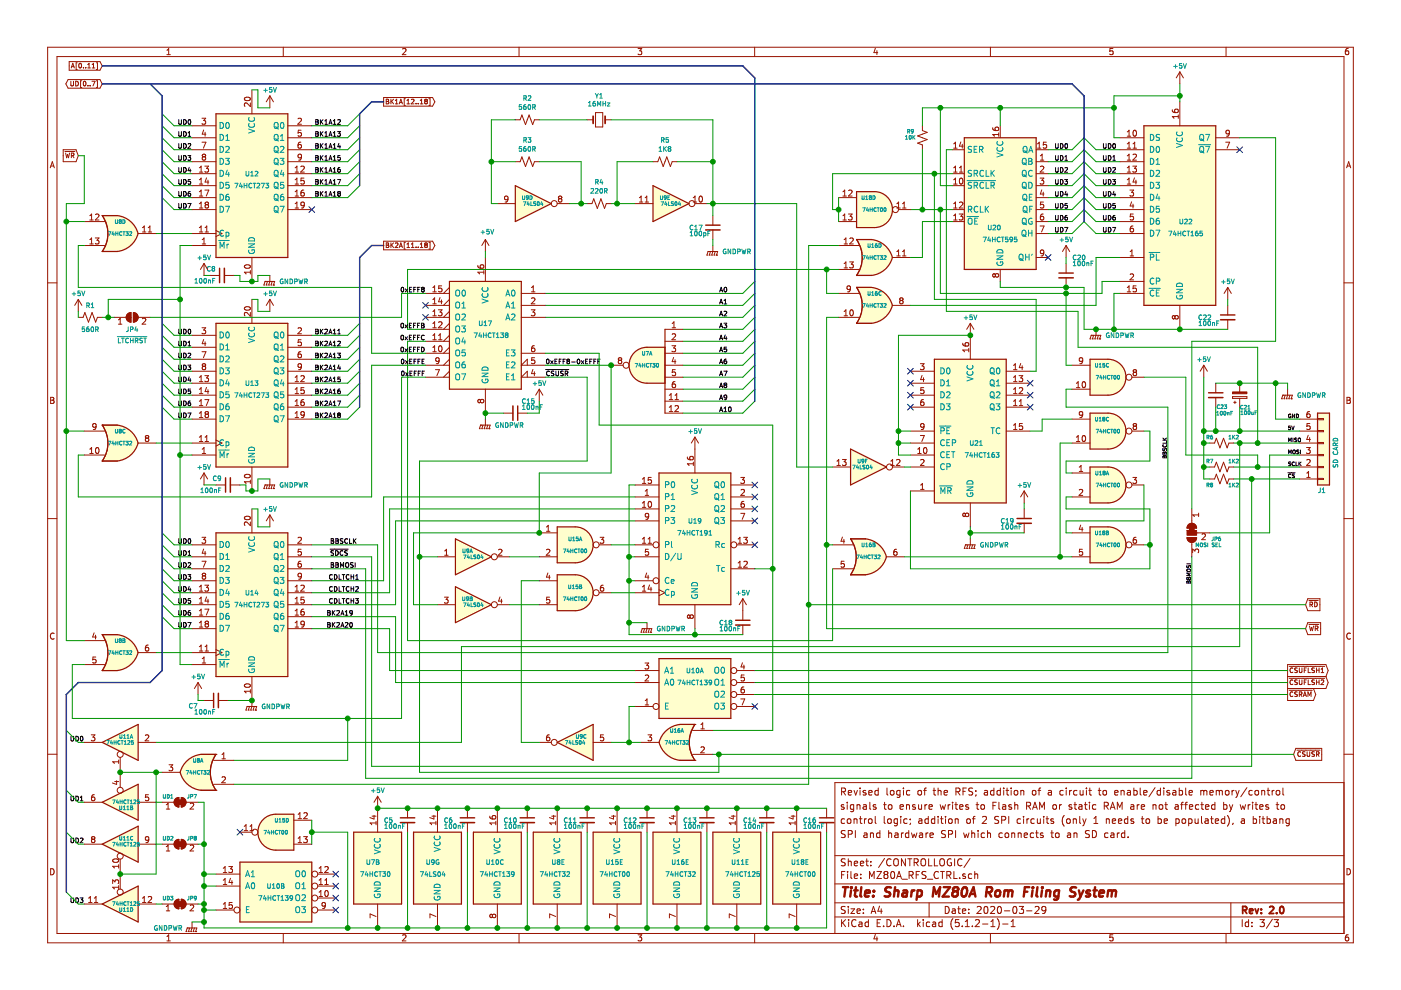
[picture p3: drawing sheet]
<svg xmlns="http://www.w3.org/2000/svg" width="297mm" height="210mm" viewBox="0 0 297 210" stroke-linecap="round" stroke-linejoin="round" font-family="sans-serif">
<g fill="#fffecd" stroke="#fffecd" stroke-width=".25">
<path d="M96.6 114.2l7.6 3.9-7.6 3.8z"/>
<path d="M96.6 124.4l7.6 3.8-7.6 3.8z"/>
<path d="M118.1 157.4l7.7-3.8v7.6z"/>
<path d="M109.3 39.4l7.6 3.8-7.6 3.8z"/>
<path d="M138.5 39.4l7.6 3.8-7.6 3.8z"/>
<path d="M180.3 95.2l7.7 3.8-7.7 3.8z"/>
<path d="M21.7 191.7l7.6-3.8v7.6z"/>
<path d="M21.7 179l7.6-3.8v7.6z"/>
<path d="M21.7 170.1l7.6-3.8v7.6z"/>
<path d="M21.7 157.4l7.6-3.8v7.6z"/>
<path d="M87.7 176.4h10.1v15.3h-10.1z" fill-rule="evenodd"/>
<path d="M45.8 24.1h15.2v30.5h-15.2z" fill-rule="evenodd"/>
<path d="M45.8 113h15.2v30.4h-15.2z" fill-rule="evenodd"/>
<path d="M139.7 139.6h15.3v12.7h-15.3z" fill-rule="evenodd"/>
<path d="M100.4 176.4h10.1v15.3h-10.1z" fill-rule="evenodd"/>
<path d="M45.8 68.6h15.2v30.4h-15.2z" fill-rule="evenodd"/>
<path d="M75 176.4h10.1v15.3h-10.1z" fill-rule="evenodd"/>
<path d="M139.7 100.3h15.3v27.9h-15.3z" fill-rule="evenodd"/>
<path d="M121.9 111.7a3.8 3.8 0 0 1 3.9 3.8 3.8 3.8 0 0 1-3.9 3.8z" fill-rule="evenodd"/>
<path d="M118.1 111.7h3.8v7.6h-3.8z" fill-rule="evenodd"/>
<path d="M121.9 121.9a3.8 3.8 0 0 1 3.9 3.8 3.8 3.8 0 0 1-3.9 3.8z" fill-rule="evenodd"/>
<path d="M118.1 121.9h3.8v7.6h-3.8z" fill-rule="evenodd"/>
<path d="M134.5 74.7a3.8 3.8 0 0 1 2.7-1.1v7.6a3.8 3.8 0 0 1-3.5-2.3 3.8 3.8 0 0 1 .8-4.2z" fill-rule="evenodd"/>
<path d="M137.2 73.6h3.8v7.6h-3.8z" fill-rule="evenodd"/>
<path d="M95.3 59.7h15.2v22.8h-15.2z" fill-rule="evenodd"/>
<path d="M24.8 134.5a5.2 5.2 0 0 1 4.5 3.8l-5 1.4z" fill-rule="evenodd"/>
<path d="M24.3 137l5 1.4a5.2 5.2 0 0 1-4.5 3.8z" fill-rule="evenodd"/>
<path d="M24.8 90.1a5.2 5.2 0 0 1 4.5 3.8l-5 1.4z" fill-rule="evenodd"/>
<path d="M24.3 92.6l5 1.4a5.2 5.2 0 0 1-4.5 3.8z" fill-rule="evenodd"/>
<path d="M24.8 45.7a5.2 5.2 0 0 1 4.5 3.8l-5 1.3z" fill-rule="evenodd"/>
<path d="M24.3 48.2l5 1.3a5.2 5.2 0 0 1-4.5 3.8z" fill-rule="evenodd"/>
<path d="M204.5 29.2h15.2v27.9h-15.2z" fill-rule="evenodd"/>
<path d="M242.5 26.7h15.3v38h-15.3z" fill-rule="evenodd"/>
<path d="M198.1 76.2h15.2v30.4h-15.2z" fill-rule="evenodd"/>
<path d="M234.9 99a3.8 3.8 0 0 1 3.8 3.8 3.8 3.8 0 0 1-3.8 3.8z" fill-rule="evenodd"/>
<path d="M231.1 99h3.8v7.6h-3.8z" fill-rule="evenodd"/>
<path d="M234.9 111.7a3.8 3.8 0 0 1 3.8 3.8 3.8 3.8 0 0 1-3.8 3.8z" fill-rule="evenodd"/>
<path d="M231.1 111.7h3.8v7.6h-3.8z" fill-rule="evenodd"/>
<path d="M234.9 87.6a3.8 3.8 0 0 1 3.8 3.8 3.8 3.8 0 0 1-3.8 3.8z" fill-rule="evenodd"/>
<path d="M231.1 87.6h3.8v7.6h-3.8z" fill-rule="evenodd"/>
<path d="M185.4 40.6a3.8 3.8 0 0 1 3.8 3.8 3.8 3.8 0 0 1-3.8 3.8z" fill-rule="evenodd"/>
<path d="M181.6 40.6h3.8v7.6h-3.8z" fill-rule="evenodd"/>
<path d="M125.8 176.4h10.1v15.3h-10.1z" fill-rule="evenodd"/>
<path d="M183.5 114.2a5.2 5.2 0 0 1 4.5 3.8l-5 1.4z" fill-rule="evenodd"/>
<path d="M183 116.7l5 1.4a5.2 5.2 0 0 1-4.5 3.8z" fill-rule="evenodd"/>
<path d="M184.8 60.9a5.2 5.2 0 0 1 4.4 3.8l-5 1.4z" fill-rule="evenodd"/>
<path d="M184.2 63.4l5 1.4a5.2 5.2 0 0 1-4.4 3.8z" fill-rule="evenodd"/>
<path d="M184.8 50.8a5.2 5.2 0 0 1 4.4 3.8l-5 1.3z" fill-rule="evenodd"/>
<path d="M184.2 53.3l5 1.3a5.2 5.2 0 0 1-4.4 3.8z" fill-rule="evenodd"/>
<path d="M140.8 155.3a5.2 5.2 0 0 1 3.4-1.7l.5 5.1-5-1.3 .3-.8z" fill-rule="evenodd"/>
<path d="M139.7 157.4l5-1.3-.5 5.1a5.2 5.2 0 0 1-4.5-3.8z" fill-rule="evenodd"/>
<path d="M279.3 87.6h2.6v15.2h-2.6z" fill-rule="evenodd"/>
<path d="M138.5 176.4h10.1v15.3h-10.1z" fill-rule="evenodd"/>
<path d="M151.1 176.4h10.2v15.3h-10.2z" fill-rule="evenodd"/>
<path d="M113.1 176.4h10.1v15.3h-10.1z" fill-rule="evenodd"/>
<path d="M50.9 182.8h15.2v12.7h-15.2z" fill-rule="evenodd"/>
<path d="M163.8 176.4h10.2v15.3h-10.2z" fill-rule="evenodd"/>
<path d="M234.9 76.2a3.8 3.8 0 0 1 3.8 3.8 3.8 3.8 0 0 1-3.8 3.8z" fill-rule="evenodd"/>
<path d="M231.1 76.2h3.8v7.6h-3.8z" fill-rule="evenodd"/>
<path d="M55.8 173.8a3.8 3.8 0 0 1 2.7-1.2v7.7a3.8 3.8 0 0 1-3.5-2.4 3.8 3.8 0 0 1 .8-4.1z" fill-rule="evenodd"/>
<path d="M58.5 172.6h3.8v7.7h-3.8z" fill-rule="evenodd"/>
<path d="M39.3 161.7a5.2 5.2 0 0 1 3.3-1.8l.6 5.2-5-1.4 .2-.7z" fill-rule="evenodd"/>
<path d="M38.2 163.8l5-1.4-.6 5.2a5.2 5.2 0 0 1-4.4-3.8z" fill-rule="evenodd"/>
</g>
<g fill="none" stroke="#981200" stroke-width=".25">
<path d="M45.8 24.1h15.2v30.5h-15.2zM109.3 39.4l7.6 3.8-7.6 3.8zM138.5 39.4l7.6 3.8-7.6 3.8zM204.5 29.2h15.2v27.9h-15.2zM242.5 26.7h15.3v38h-15.3zM21.7 45.7h3.1a5.2 5.2 0 0 1 4.5 3.8 5.2 5.2 0 0 1-4.4 3.8h-3.2a6.5 6.5 0 0 0 0-7.6zM95.3 59.7h15.2v22.8h-15.2zM181.6 40.6h3.8a3.8 3.8 0 0 1 3.8 3.8 3.8 3.8 0 0 1-3.8 3.8h-3.8zM184.8 50.8h-3.2a6.5 6.5 0 0 1 0 7.6h3.2M184.8 50.8a5.2 5.2 0 0 1 4.4 3.8 5.2 5.2 0 0 1-4.4 3.8M45.8 68.6h15.2v30.4h-15.2zM141 73.6h-3.8a3.8 3.8 0 0 0-3.8 3.8 3.8 3.8 0 0 0 3.8 3.8h3.8"/>
<path d="M141 69.8v17.8M184.8 60.9h-3.2a6.5 6.5 0 0 1 0 7.7h3.2M184.8 60.9a5.2 5.2 0 0 1 4.4 3.9M189.2 64.7a5.2 5.2 0 0 1-4.4 3.8M198.1 76.2h15.2v30.4h-15.2zM231.1 76.2h3.8a3.8 3.8 0 0 1 3.8 3.8 3.8 3.8 0 0 1-3.8 3.8h-3.8zM24.8 90.1h-3.1a6.5 6.5 0 0 1 0 7.6h3.1a5.2 5.2 0 0 0 4.5-3.8 5.2 5.2 0 0 0-4.4-3.8M180.3 95.2l7.7 3.8-7.7 3.8zM231.1 99h3.8a3.8 3.8 0 0 1 3.8 3.8 3.8 3.8 0 0 1-3.8 3.8h-3.8zM231.1 87.6h3.8a3.8 3.8 0 0 1 3.8 3.8 3.8 3.8 0 0 1-3.8 3.8h-3.8zM279.3 87.6h2.6v15.2h-2.6zM45.8 113h15.2v30.4h-15.2z"/>
<path d="M96.6 114.2l7.6 3.9-7.6 3.8zM118.1 111.7h3.8a3.8 3.8 0 0 1 3.9 3.8 3.8 3.8 0 0 1-3.9 3.8h-3.8zM139.7 100.3h15.3v27.9h-15.3zM183.5 114.2l-3.2 .1a6.5 6.5 0 0 1 0 7.6h3.2M183.5 114.3a5.2 5.2 0 0 1 4.4 3.8 5.2 5.2 0 0 1-4.4 3.8M231.1 111.7h3.8a3.8 3.8 0 0 1 3.8 3.8 3.8 3.8 0 0 1-3.8 3.8h-3.8zM29.3 138.4a5.2 5.2 0 0 1-4.5 3.8h-3.1a6.5 6.5 0 0 0 0-7.6h3.1a5.2 5.2 0 0 1 4.5 3.8M96.6 124.4l7.6 3.8-7.6 3.8zM118.1 121.9h3.8a3.8 3.8 0 0 1 3.9 3.8 3.8 3.8 0 0 1-3.9 3.8h-3.8zM139.7 139.6h15.3v12.7h-15.3zM21.7 157.4l7.6-3.8v7.6zM118.1 157.4l7.7-3.8v7.6z"/>
<path d="M144.1 153.6a5.2 5.2 0 0 0-4.4 3.8 5.2 5.2 0 0 0 4.4 3.8M144.2 153.6h3.1a6.5 6.5 0 0 0 0 7.6h-3.1M21.7 170.1l7.6-3.8v7.6zM21.7 179l7.6-3.8v7.6zM39.8 161.2a5.1 5.1 0 0 1 2.8-1.2l3.2-.1a6.5 6.5 0 0 0 0 7.7h-3.2a5.2 5.2 0 0 1-4.4-3.9 5.2 5.2 0 0 1 1.6-2.5zM55.8 173.8a3.8 3.8 0 0 1 2.7-1.2h3.8v7.7h-3.8a3.8 3.8 0 0 1-3.5-2.4 3.8 3.8 0 0 1 .8-4.1zM75 176.4h10.1v15.3h-10.1zM87.7 176.4h10.1v15.3h-10.1zM100.4 176.4h10.1v15.3h-10.1zM113.1 176.4h10.1v15.3h-10.1zM125.8 176.4h10.1v15.3h-10.1zM138.5 176.4h10.1v15.3h-10.1z"/>
<path d="M151.1 176.4h10.2v15.3h-10.2zM163.8 176.4h10.2v15.3h-10.2zM21.7 191.7l7.6-3.8v7.6zM50.9 182.8h15.2v12.7h-15.2z"/>
</g>
<g fill="none" stroke="#981200" stroke-width=".21">
<path d="M10.1 10h276.8v189.9h-276.8zM12.1 12h272.9v185.9h-272.9zM14.4 16.9h6.8l.5 .9-.5 .9h-6.8l-.4-.9zM14.7 13.1h6.5l.5 .9-.5 .9h-6.5zM15 17.2v.8l.2 .2 .4-.2v-.8M15.1 14.4l.3-1 .4 1M15.2 14.1h.5M16 17.2a.5 .5 0 0 1 .6 .5 .5 .5 0 0 1-.6 .5zM16.4 13.3h-.3v1.4h.3M16.8 13.5l.2-.1a.48 .48 0 0 1 .3 .5 .48 .48 0 0 1-.4 .5l-.2-.4zM17.3 17.1h-.2v1.4h.2M17.7 14.3v.1"/>
<path d="M17.7 17.3l.2-.1a.48 .48 0 0 1 .3 .5 .48 .48 0 0 1-.4 .5l-.1-.4zM18.2 14.3v.1M18.6 14.4h.6M18.6 13.7l.3-.3v1M18.7 18.1v.1M19.1 18.1v.1M19.5 17.2h.7l-.5 1M19.5 14.4h.6M19.5 13.7l.3-.3v1M20.4 17.1h.3v1.4h-.3M20.4 13.3h.3v1.4h-.3M35.4 11.6h.7"/>
<path d="M35.4 10.7l.4-.4v1.3M53.4 19.1v5M60.1 10v2M85.3 10.4l.6-.1 .2 .4-.8 .9h.8M110 10v2M135.3 10.3h.8l-.5 .5 .4 .1v.6l-.2 .1-.5-.1M160 10v2M185.6 10.2l-.3 1h.8M185.9 10.7v.9M210 10v2M236 10.3h-.7v.6l.6-.1 .1 .7-.2 .1-.5-.1M250.1 15.2v2.6"/>
<path d="M250.1 15.2l-.7 1.3M250.1 15.2l.8 1.3M259.9 10v2M285.9 10.3h-.4l-.2 .3-.1 .7 .3 .3 .4-.1v-.7h-.4l-.3 .2M10.7 35.6l.4-1.3 .4 1.3M10.8 35.2h.6M13.4 31.7h2.7l.5 1.3-.5 1.3h-2.7zM13.8 32.1h2.1M13.9 32.5l.2 .9 .2-.7 .2 .7 .2-.9M15.1 33l.5-.1v-.3l-.5-.1v.9M15.4 33l.3 .4M40.7 36.8h5.1"/>
<path d="M40.7 39.4h5.1M40.7 26.7h5.1M40.7 29.2h5.1M40.7 31.7h5.1M40.7 34.3h5.1M42.3 35.6l.3-.4v1.3M42.3 38.1l.3-.3v1.2M42.3 36.5h.7M42.3 39h.7M42.8 25.1h.8l-.4 .5 .3 .1 .1 .4-.2 .2-.6-.1M42.8 30.1h.9l-.6 1.3M43.1 33.2l-.2-.2 .2-.3h.3l.2 .2-.2 .3"/>
<path d="M43.1 33.2l-.2 .3v.2l.2 .3 .4-.1 .1-.2v-.2l-.2-.3M43.1 33.2h.3M43.2 27.6l-.3 .8h.8M43.4 35.2h.8l-.4 .5 .3 .1 .1 .5-.2 .2-.6-.1M43.5 28v.9M43.8 37.7l-.3 .9h.8M44.1 38.2v.8M51.9 20.7a.61 .61 0 0 1 .7-.2 .61 .61 0 0 1 .4 .7 .76 .76 0 0 1-1.2-.3zM53.1 21.8v.8l-.9-.8-.4 .3 .1 .5M57.2 20.3v2.6M57.2 20.3l-.7 1.3M57.2 20.3l.8 1.3"/>
<path d="M61 36.8h5.1M61 39.4h5.1M61 26.7h5.1M61 29.2h5.1M61 31.7h5.1M61 34.3h5.1M62.6 36.5h.7M62.6 35.6l.4-.4v1.3M62.6 38.1l.4-.3v1.2M62.6 39h.7M63.2 25.2l.5-.1 .2 .3-.8 .9h.8M63.8 35.4l.5-.2 .2 .4-.8 .9h.8"/>
<path d="M63.8 30.1h-.2a.79 .79 0 0 0-.2 1.3h.4l.1-.5-.2-.3h-.3l-.2 .3M63.8 27.6h-.5l-.1 .6 .5-.1 .2 .2v.3l-.2 .3-.5-.1M63.9 33.2l-.2 .3-.4-.1-.1-.2 .1-.4 .4-.1 .2 .2-.2 .9-.4 .2M64.5 37.8h-.7v.6l.5-.2 .2 .3v.3l-.2 .2-.5-.1M81.3 20.7h10.4l.5 .9-.5 .9h-10.4zM81.9 21h.3l.2 .2-.2 .3 .2 .3-.1 .2h-.4zM81.9 21.5h.3M82.9 21v1M83 21.5l.4 .5M83.4 21l-.5 .6M83.8 22h.6M83.8 21.3l.3-.3v1"/>
<path d="M84.7 22l.3-1 .3 1M84.8 21.7h.4M86 20.9h-.3v1.5h.3M86.3 22h.5M86.3 21.3l.3-.3v1M87.2 21.1l.4-.1 .2 .3-.6 .7h.6M88.2 21.9v.1M88.7 21.9v.1M89.1 22h.6M89.1 21.3l.3-.3v1M90 21.2l.2-.2 .4 .2M90 21.3l.2 .2"/>
<path d="M90 21.2v.1M90.2 21.5l-.2 .1 .2 .4 .4-.2-.2-.3M90.2 21.5h.2M90.6 21.2v.1M90.6 21.3l-.2 .2M90.9 20.9h.3v1.5h-.3M109.3 34.3h1l.4-1 .7 2 .8-2 .7 2 .4-1h1M109.3 25.4h1l.4-1 .7 2 .8-2 .7 2 .4-1h1M124.5 25.4h1.3M126.3 23.9h1.5v3h-1.5zM128.3 25.4h1.3M138.5 34.3h1l.3-1 .8 2 .8-2 .7 2 .4-1h1"/>
<path d="M195.6 26.7v1l1 .4-2 .7 2 .8-2 .7 1 .4v1M201.9 36.8h2.6M201.9 39.4h2.6M201.9 31.7h2.6M202.2 36.5h.7M202.2 39h.7M202.2 31.4h.7M202.2 35.6l.4-.4v1.3M202.2 30.5l.4-.4v1.3M202.2 38.1l.4-.3v1.2M203.4 36.5h.7M203.4 35.6l.4-.4v1.3"/>
<path d="M203.5 37.9l.2-.1a.67 .67 0 0 1 .5 .6 .67 .67 0 0 1-.5 .6l-.3-.5zM203.7 30.1l-.3 .9h.8M204 30.6v.8M210.5 27.1l.1 .4 .4 .2 .6-.1 .1-.5-.2-.2-.5 .2v.3l.2 .3M211.7 28.2v.7M211.7 28.5h-1.2l.3 .4M212.1 26.7v2.5M219.7 36.8h2.5M219.7 39.4h2.5M219.7 31.7h2.5M219.7 34.3h2.5M220 31.4h.7"/>
<path d="M220 30.5l.3-.4v1.3M220.5 37.8h.8l-.4 .4 .3 .2 .1 .4-.2 .2-.6-.1M220.6 35.4l.5-.2 .2 .4-.8 .9h.8M220.6 34h.7M220.6 33l.4-.3v1.3M221.8 30.1h-.6v.7l.5-.2 .2 .3v.3l-.2 .2-.5-.1M237.5 36.8h5M237.5 39.4h5M237.5 29.2h5M237.5 31.7h5M237.5 34.3h5M239 36.5h.7"/>
<path d="M239 39h.7M239 28.9h.7M239 31.4h.7M239 34h.7M239 38.1l.4-.3v1.2M239 30.5l.4-.4v1.3M239 28l.4-.4v1.3M239 33l.4-.3v1.3M239 35.6l.4-.4v1.3M240.2 35.2h.8l-.5 .5 .4 .1 .1 .5-.3 .2-.5-.1M240.2 31.4h.8M240.2 32.8l.5-.1 .3 .3-.8 1h.8"/>
<path d="M240.2 30.5l.4-.4v1.3M240.3 27.7l.2-.1a.67 .67 0 0 1 .5 .6 .67 .67 0 0 1-.5 .7l-.3-.5zM240.5 37.7l-.3 .9h.8M240.8 38.2v.8M248.5 23.3l.2 .4 .4 .2 .6-.1 .1-.5-.2-.2-.5 .2-.1 .3 .3 .3M249.8 24.4v.7M249.8 24.7h-1.3l.4 .4M250.1 21.6v5.1M257.8 29.2h5M257.8 31.7h5M259.9 30.1h.8l-.5 1.3M260.7 28.2l-.3 .2-.4-.1-.1-.1 .1-.5 .4-.1 .3 .3-.2 .9-.5 .1"/>
<path d="M285.5 35.6l.4-1.3 .5 1.3M285.6 35.2h.6M10.1 60h2M17.9 52.1h4.3M17.9 47h4.3M19 51.7h.8M19 45.7l.4-.3v1.2M19 50.8l.4-.3v1.2M19 46.6h.8M20.2 50.5h.8l-.4 .4 .3 .2 .1 .4-.3 .2-.5-.1M20.3 45.5l.4-.1 .3 .3-.8 .9h.8M21.7 45.7h.1"/>
<path d="M21.7 53.3h.1M21.7 45.7h3.1M21.7 45.7a6.6 6.6 0 0 1 0 7.6M21.7 53.3h3.1M29.3 49.5h3.8M30.2 49.2h.7M30.2 48.3l.4-.4v1.3M31.4 49.2h.8M31.4 48.3l.4-.4v1.3M40.7 52.1h5.1M40.7 49.5h5.1M40.7 41.9h5.1"/>
<path d="M40.7 44.4h5.1M42.3 41.6h.7M42.3 49.2h.7M42.3 40.7l.3-.4v1.3M42.3 43.2l.3-.4v1.3M42.3 48.3l.3-.4v1.3M42.3 44.1h.7M42.9 51.7h.7M42.9 50.8l.4-.3v1.2M43.3 55.9v2.5M43.3 55.9l-.8 1.2M43.3 55.9l.7 1.2"/>
<path d="M43.4 40.3h.9l-.6 1.3M43.5 49.2h.7M43.5 48.3l.3-.4v1.3M43.7 43.4l-.2-.3 .2-.3h.3l.2 .3-.2 .3M43.7 43.4l-.2 .2v.4l.2 .1h.4l.1-.2v-.3l-.2-.2M43.7 43.4h.3M44.5 58.4h2.1M45.8 48.9l1.3 .6-1.3 .7M47.6 58.4h2M51.9 56.3a.61 .61 0 0 1 .7-.2 .61 .61 0 0 1 .4 .6 .76 .76 0 0 1-1.2-.3zM53.1 57.4v.7M53.1 57.7h-1.3l.4 .4"/>
<path d="M53.4 54.6v5.1M56.2 59.7h.1M56.2 59.7h2l-.2 .7M56.2 59.7l-.3 .7M56.7 59.7l-.2 .7M57.2 58.4v1.3l-.2 .7M57.7 59.7l-.2 .7M61 41.9h5.1M61 44.4h5.1M62.6 41.6h.7M62.6 40.7l.4-.4v1.3M62.6 43.2l.4-.4v1.3"/>
<path d="M62.6 44.1h.7M64.4 40.3l-.4 .1-.2 .5v.5l.6 .1 .1-.2-.1-.4-.4-.1-.2 .2M64.5 43.4l-.2 .2h-.4l-.1-.6 .5-.2 .2 .3v.7l-.2 .3h-.4M81.3 51.1h10.4l.5 1-.5 .9h-10.4zM81.9 51.5h.3l.2 .2-.2 .3 .2 .3-.1 .2h-.4zM81.9 52h.3M82.9 51.5v1M83 51.9l.4 .6M83.4 51.5l-.5 .6M83.8 51.6l.4-.1 .2 .3-.6 .7h.6M84.7 52.5l.3-1 .3 1M84.8 52.2h.4"/>
<path d="M86 51.4h-.3v1.4h.3M86.3 51.8l.3-.3v1M86.3 52.5h.5M87.2 52.5h.6M87.2 51.8l.3-.3v1M88.2 52.4v.1M88.7 52.4v.1M89.1 51.8l.3-.3v1M89.1 52.5h.6M90.2 51.9l-.2-.2 .2-.2 .4 .1-.2 .3M90.2 51.9l-.2 .2 .2 .4 .4-.2-.2-.4M90.2 51.9h.2"/>
<path d="M90.9 51.4h.3v1.4h-.3M101.3 56.3l.1 .4 .5 .2 .6-.1v-.5l-.1-.2-.5 .2-.1 .3 .2 .3M102.6 57.7h-1.3l.4 .4M102.6 57.4v.7M102.9 50.8v2.5M102.9 54.6v5.1M102.9 50.8l-.8 1.3M102.9 50.8l.8 1.3M105.4 43.2h3.9M107.7 42.1l-.2 .3-.4-.1-.1-.2v-.4l.5-.1 .2 .2-.2 .9-.4 .1M118.1 43.2h2.6M118.6 42.1l-.2-.2 .2-.3h.3l.2 .2-.2 .3"/>
<path d="M118.6 42.1l-.2 .3v.2l.2 .2h.4l.1-.2v-.2l-.2-.3M118.6 42.1h.3M124.5 43.2h1l.4-1 .7 2 .8-2 .8 2 .4-1h1M134.6 43.2h3.9M135.6 42.8h.7M135.6 41.9l.3-.3v1.2M136.8 42.8h.7M136.8 41.9l.3-.3v1.2M147 42.8h.7M147 41.9l.4-.3v1.2M147.3 43.2h2.6M148.3 41.7l.2-.1a.67 .67 0 0 1 .5 .6 .67 .67 0 0 1-.5 .6l-.3-.4z"/>
<path d="M149.9 54.1h.1M150.1 53.3h.1M150.1 53.3h2.1l-.3 .8M150.1 53.3l-.2 .8M150.4 54.1h.1M150.6 53.3l-.2 .8M150.9 54.1h.1M151.1 45.7v2M151.1 48.8v2M151.1 52.1v1.2l-.2 .8M151.4 54.1h.1M151.7 53.3l-.3 .8"/>
<path d="M151.9 54.1h.1M177.8 52.1h4.3M177.8 41.9h3.8M177.8 47h3.8M177.8 57.1h4.3M178.7 41.6h.7M178.7 40.7l.4-.4v1.3M178.7 46.6h.7M178.7 45.7l.4-.3v1.2M179 51.7h.7M179 50.8l.3-.3v1.2M179 55.9l.3-.4v1.3"/>
<path d="M179 56.8h.7M179.9 45.4h.8l-.5 .5 .4 .1 .1 .4-.3 .2-.5-.1M179.9 40.4l.5-.1 .3 .4-.8 .9h.8M180.1 55.5h.8l-.4 .5 .3 .1 .1 .5-.2 .2-.6-.1M180.2 50.6l.5-.1 .2 .3-.8 .9h.8M181.6 50.8h.1M181.6 58.4h.1M181.6 58.4h3.2M181.6 50.8h3.2M181.6 50.8a6.6 6.6 0 0 1 0 7.6M189.2 54.6h3.8M190.1 44.1h.8"/>
<path d="M190.1 54.3h.8M190.1 43.2l.4-.4v1.3M190.1 53.3l.4-.3v1.3M190.5 44.4h2.5M191.4 44.1h.7M191.4 43.2l.3-.4v1.3M191.4 54.3h.7M191.4 53.3l.3-.3v1.3M201.9 44.4h2.6M201.9 47h2.6M202.2 44.1h.7M202.2 43.2l.4-.4v1.3"/>
<path d="M202.2 46.6h.7M202.2 45.7l.4-.3v1.2M203.4 45.4h.7l-.4 .5 .4 .1v.4l-.2 .2-.5-.1M203.4 43l.5-.2 .2 .4-.7 .9h.7M211 58.3l.3-.3h.2l.2 .3v.3l-.2 .2h-.2l-.3-.3M211 58.3l-.2-.3-.3 .3v.2l.2 .3 .3-.3M211 58.3v.2M212.1 57.1v2.6M219.7 49.5h2.5M219.7 41.9h2.5M219.7 44.4h2.5M219.7 47h2.5"/>
<path d="M219.7 54.6h2.5M220.5 47.9h.9l-.6 1.3M220.9 40.3l-.3 .8h.8M221.2 45.4h-.2a.79 .79 0 0 0-.2 1.2h.4l.1-.5-.2-.2h-.3l-.2 .2M221.2 40.7v.9M221.2 42.8h-.6v.6l.5-.1 .2 .3v.3l-.2 .2-.5-.1M221.3 53.6l-.2 .2-.4-.1-.1-.1v-.5l.5-.1 .2 .2-.2 .9-.4 .2M226 52.1v2.5M226 55.9v2M226 58.9v2M226 52.1l-.7 1.2M226 52.1l.8 1.2"/>
<path d="M237.5 49.5h5M237.5 41.9h5M237.5 44.4h5M237.5 47h5M237.5 54.6h5M237.5 59.7h5M239.6 40.3h.7l-.4 .5 .4 .1v.4l-.2 .3-.5-.2M239.6 53.3l.4-.3v1.3M239.6 58.2l.5-.1 .2 .3-.7 .9h.7M239.6 54.3h.7M239.9 42.8l-.3 .9h.8M240.2 47.9h-.2a.79 .79 0 0 0-.1 1.3l.3-.1 .1-.4-.2-.3h-.2l-.3 .3"/>
<path d="M240.2 43.3v.8M240.3 45.4h-.6l-.1 .6 .5-.1 .2 .2v.3l-.2 .2-.5-.1M285 60h1.9M16.6 67.3h1l.4-1 .8 2 .7-2 .8 2 .4-1h1M16.6 63.5l-.8 1.2M16.6 63.5v2.5M16.6 63.5l.8 1.2M24.2 67.3h2.6M25.1 68.7h.7M25.1 67.8l.4-.3v1.2M27.1 66.6l.7-.3v2a1.02 1.02 0 0 1-1-.6 1.02 1.02 0 0 1 .3-1.1zM28.3 66.3a1.02 1.02 0 0 1 1 1 1.02 1.02 0 0 1-1 1z"/>
<path d="M29.3 67.3h2.5M30.2 67.6l.5-.1 .2 .3-.8 .9h.8M40.7 71.1h5.1M40.7 73.6h5.1M40.7 76.2h5.1M40.7 78.7h5.1M42.8 69.5h.8l-.4 .5 .3 .1 .1 .4-.2 .3-.6-.2M42.8 74.6h.9l-.6 1.2M43.1 77.7l-.2-.3 .2-.3h.3l.2 .3-.2 .3M43.1 77.7l-.2 .2v.3l.2 .2 .4-.1 .1-.1v-.3l-.2-.2M43.1 77.7h.3M43.2 72l-.3 .9h.8"/>
<path d="M43.4 79.6h.8l-.4 .5 .3 .2 .1 .4-.2 .2-.6-.1M43.5 72.5v.8M51.9 65.2a.61 .61 0 0 1 .7-.2 .61 .61 0 0 1 .4 .6 .76 .76 0 0 1-1.2-.3zM53.1 66.2v.8l-.9-.8-.4 .3 .1 .5M53.4 63.5v5.1M55.9 60.4h.1M56.5 60.4h.1M57 60.4h.1M57.2 63.5v2.5M57.2 63.5l-.7 1.2M57.2 63.5l.8 1.2M57.5 60.4h.1"/>
<path d="M58 60.4h.1M61 71.1h5.1M61 73.6h5.1M61 76.2h5.1M61 78.7h5.1M63.8 74.6h-.2a.79 .79 0 0 0-.2 1.2h.4l.1-.5-.2-.2h-.3l-.2 .2M63.8 69.6h.1M63.8 79.8l.5-.2 .2 .4-.8 .9h.8M63.8 69.6l-.4-.1-.2 .1M63.8 72.6h.1M63.8 69.6v.5l-.7 .7h.8M63.8 72.6l.1 .5-.1 .2-.6-.1"/>
<path d="M63.8 72h-.5l-.1 .6 .2-.1 .4 .1M63.9 77.7l-.2 .2-.4-.1-.1-.1 .1-.5 .4-.1 .2 .3-.2 .9-.4 .1M90.2 69.8h5.1M90.2 72.4h5.1M90.2 74.9h5.1M90.2 77.4h5.1M90.2 80h5.1M90.2 62.2h5.1M90.2 67.3h5.1M90.2 64.7h5.1M91.8 73.7l.3-.4v1.3M91.8 69.5h.7"/>
<path d="M91.8 72h.7M91.8 74.6h.7M91.8 61.9h.7M91.8 61l.3-.4v1.3M91.8 63.5l.3-.4v1.3M91.8 66l.3-.3v1.3M91.8 68.6l.3-.4v1.3M91.8 71.1l.3-.3v1.2M91.8 67h.7M91.8 64.4h.7M92.3 78.4h.9l-.6 1.2M92.9 65.7h.8l-.4 .5 .3 .1 .1 .4-.2 .3-.6-.2"/>
<path d="M93 68.4l.5-.2 .2 .4-.8 .9h.8M93 72h.7M93 71.1l.3-.3v1.2M93.1 76.4l-.2 .2h-.4l-.1-.2 .1-.4 .4-.2 .2 .3-.2 .9-.4 .1M93.1 73.4l.2-.1a.67 .67 0 0 1 .4 .6 .67 .67 0 0 1-.4 .7l-.3-.5zM93.3 63.1l-.3 .9h.8M93.6 63.6v.8M93.6 60.6h-.6v.6l.5-.1 .2 .2v.4l-.2 .2-.5-.1M95.3 73.6l-1.3 1.3M95.3 71.1l-1.3 1.3M95.3 68.6l-1.3 1.2M95.3 66l-1.3 1.3"/>
<path d="M95.3 63.5l-1.3 1.2M95.3 60.9l-1.3 1.3M95.3 78.7l-1.3 1.3M95.3 76.2l-1.3 1.2M110.5 74.9h5.1M110.5 62.2h5.1M110.5 67.3h5.1M110.5 64.7h5.1M111.8 77.4v-1.2l-1.3 1.2h5.1M111.8 80v-1.3l-1.3 1.3h5.1M112.6 65.7h.8l-.4 .5 .3 .1 .1 .4-.2 .3-.6-.2M112.7 61l.4-.4v1.3"/>
<path d="M112.7 61.9h.7M112.7 63.3l.5-.2 .2 .4-.8 .9h.8M113 78.3l-.3 .9h.8M113.3 73.3h-.2a.79 .79 0 0 0-.2 1.3l.4-.1 .1-.5-.2-.2h-.3l-.2 .2M113.3 78.8v.8M113.3 75.8h-.5l-.1 .7 .5-.2 .2 .3v.3l-.2 .2-.5-.1M129.6 77.4h2.5M131.3 76.4l-.2-.3 .2-.3h.3l.2 .3-.2 .3M131.3 76.4l-.2 .2v.3l.2 .2h.4l.1-.2v-.3l-.2-.2M131.3 76.4h.3M141 69.8h3.8M141 72.4h3.8"/>
<path d="M141 74.9h3.8M141 77.4h3.8M141 80h3.8M142.5 73.3h.7l-.4 .5 .4 .1v.4l-.2 .3-.5-.2M142.5 68.6l.4-.4v1.3M142.5 69.5h.7M142.5 70.9l.5-.1 .2 .3-.7 .9h.7M142.8 75.8l-.3 .9h.8M143.1 76.3v.8M143.2 78.4h-.6l-.1 .6 .5-.1 .2 .2v.3l-.2 .2-.5-.1M177.8 62.2h4.3M177.8 67.3h4.3"/>
<path d="M179 67h.7M179 66l.3-.3v1.3M180.3 61.2l-.2 .2-.4-.1-.1-.1 .1-.5 .4-.1 .2 .3-.2 .9-.4 .1M180.3 65.8l.2-.1a.67 .67 0 0 1 .4 .6 .67 .67 0 0 1-.4 .7l-.3-.5zM181.6 60.9h.1M181.6 68.6h.1M181.6 60.9h3.2M181.6 60.9a6.6 6.6 0 0 1 0 7.7M181.6 68.6h3.2M189.2 64.7h3.8M191 63.7l-.3 .2v.3l.3 .2h.4l.1-.2v-.3l-.3-.2M191 63.7l-.3-.2 .3-.4h.2l.3 .3-.3 .3"/>
<path d="M191 63.7h.2M193 78.7h5.1M195.1 77.1h.8l-.4 .5 .3 .1 .1 .5-.2 .2-.6-.1M195.5 79.6l-.3 .9h.8M204.1 72.8l.2 .4 .4 .2 .6-.1v-.5l-.1-.2-.5 .2-.1 .3 .3 .3M205.4 73.9v.7M205.4 74.2h-1.3l.4 .4M205.7 68.6v7.6M205.7 68.6l-.7 1.2M205.7 68.6l.8 1.2M213.3 78.7h5.1M214.9 78.4h.7"/>
<path d="M214.9 77.5l.4-.4v1.3M216.1 79.6h.7l-.4 .5 .4 .2v.4l-.2 .2-.5-.1M216.4 77.1l-.3 .8h.8M216.7 77.5v.9M227.3 77.4h3.8M229.6 76.4l-.3 .2h-.3l-.2-.2 .1-.4 .4-.2 .3 .3-.2 .9-.4 .1M231.1 71.9h.1M231.4 71.1h.1M231.4 71.1h2l-.3 .8M231.4 71.1l-.3 .8M231.6 71.9h.1M231.9 71.1l-.3 .8"/>
<path d="M232.1 71.9h.1M232.4 69.8v1.3l-.3 .8M232.6 71.9h.1M232.9 71.1l-.3 .8M233.1 71.9h.1M237.5 62.2h5M239 61l.4-.4v1.3M239 61.9h.7M240 80h2.5M240.2 78.6l.3-.2h.2l.3 .2M240.2 78.6v.1M240.2 78.7l.3 .2"/>
<path d="M240.5 78.9l-.3 .3v.2l.3 .2h.4l.1-.2v-.2l-.3-.3M240.5 78.9h.2M240.9 60.6h-.6l-.1 .6 .5-.1 .3 .2v.4l-.3 .2-.5-.1M241 78.6v.1M241 78.7l-.3 .2M249.1 67.2l.2-.3h.3l.2 .3v.3l-.2 .1h-.3l-.2-.2M249.1 67.2l-.2-.3-.4 .3v.2l.3 .2 .3-.2M249.1 67.2v.2M250.1 64.7v5.1M255.2 77.4l-.7 1.3M255.2 77.4v2.6M255.2 77.4l.8 1.3"/>
<path d="M260.3 60.9v2.6M260.3 64.7v2.1M260.3 67.8v2M260.3 60.9l-.8 1.3M260.3 60.9l.8 1.3M10.7 84.2h.5l.2 .3-.2 .4 .3 .2-.3 .4h-.5zM10.7 84.9h.5M17.9 96.5h4.3M17.9 91.4h4.3M19 96.1h.8M19 95.2l.4-.3v1.2M20.4 95l.2-.1a.67 .67 0 0 1 .4 .6 .67 .67 0 0 1-.4 .6l-.3-.4z"/>
<path d="M20.4 90.4l-.3 .2-.3-.1-.2-.1 .1-.5 .4-.1 .3 .3-.2 .8-.4 .2M21.7 90.1h.1M21.7 97.7h.1M21.7 90.1h3.1M21.7 90.1a6.6 6.6 0 0 1 0 7.6M21.7 97.7h3.1M29.3 93.9h3.8M31.1 92.9l-.3 .2v.3l.3 .2h.3l.2-.2v-.3l-.3-.2M31.1 92.9l-.3-.3 .3-.3h.2l.3 .3-.3 .3M31.1 92.9h.2M40.7 96.5h5.1M40.7 93.9h5.1"/>
<path d="M40.7 81.2h5.1M40.7 83.8h5.1M40.7 86.3h5.1M40.7 88.9h5.1M42.3 80l.3-.4v1.3M42.3 82.5l.3-.3v1.3M42.3 85.1l.3-.4v1.3M42.3 87.6l.3-.3v1.2M42.3 92.7l.3-.4v1.3M42.3 93.6h.7M42.3 80.9h.7M42.3 83.5h.7"/>
<path d="M42.3 86h.7M42.3 88.5h.7M42.9 95.2l.4-.3v1.2M42.9 96.1h.7M43.4 84.7h.9l-.6 1.3M43.5 92.7l.3-.4v1.3M43.5 93.6h.7M43.7 87.8l-.2-.2 .2-.3h.3l.2 .2-.2 .3M43.7 87.8l-.2 .3v.3l.2 .1h.4l.1-.2v-.2l-.2-.3M43.7 87.8h.3M43.8 82.1l-.3 .9h.8M44.1 82.6v.9"/>
<path d="M45.8 93.3l1.3 .6-1.3 .7M53.4 99v5.1M61 81.2h5.1M61 83.8h5.1M61 86.3h5.1M61 88.9h5.1M62.6 80l.4-.4v1.3M62.6 82.5l.4-.3v1.3M62.6 85.1l.4-.4v1.3M62.6 87.6l.4-.3v1.2M62.6 80.9h.7M62.6 83.5h.7"/>
<path d="M62.6 86h.7M62.6 88.5h.7M64.4 84.7l-.4 .2-.2 .4v.6h.6l.1-.1-.1-.5-.4-.1-.2 .3M64.5 82.2h-.7v.6l.5-.1 .2 .2v.3l-.2 .3-.5-.2M64.5 87.8l-.2 .3-.4-.1-.1-.6 .5-.1 .2 .2v.7l-.2 .3h-.4M101.6 90.9h.1M101.9 84.9l-.3-.2-.3 .2v.3l.3 .2 .3-.2M101.9 84.9l.2-.2h.3l.2 .2-.1 .4-.1 .1h-.3l-.2-.2M101.9 84.9v.3M101.9 90.1h.1M101.9 90.1h2l-.2 .8M101.9 90.1l-.3 .8"/>
<path d="M102.1 90.9h.1M102.4 90.1l-.3 .8M102.7 90.9h.1M102.9 82.5v5.1M102.9 88.9v1.2l-.2 .8M103.2 90.9h.1M103.4 90.1l-.2 .8M103.7 90.9h.1M106.7 87.6h2M109.8 87.6h2M114.3 82.5l-.7 1.3M114.3 82.5v2.6"/>
<path d="M114.3 82.5l.8 1.3M141 85.1h3.8M141 87.6h3.8M141 82.5h3.8M141.9 86.4l.4-.4v1.3M141.9 84.7h.7M141.9 87.3h.7M141.9 83.8l.4-.3v1.2M143.1 80.9h-.2a.79 .79 0 0 0-.1 1.3l.3-.1 .1-.4-.2-.3h-.2l-.3 .3M143.1 86.1l.5-.1 .3 .4-.8 .9h.8M143.1 84.7h.8M143.1 83.8l.4-.3v1.2"/>
<path d="M145.7 96.9l.2 .4 .4 .2 .6-.1 .1-.5-.2-.1-.5 .1-.1 .3 .3 .3M147 98v.7M147 98.3h-1.3l.4 .4M147.3 92.7v7.6M147.3 92.7l-.7 1.2M147.3 92.7l.8 1.2M176.5 99h3.8M177.4 98.7h.8M177.4 97.8l.4-.4v1.3M178.6 97.4h.8l-.4 .5 .3 .1 .1 .5-.3 .2-.5-.1M188.9 98.7h.7M188.9 97.8l.3-.4v1.3"/>
<path d="M189.2 99h2.6M190.1 97.5l.5-.1 .2 .4-.8 .9h.8M193 99h5.1M193 96.5h5.1M193 93.9h5.1M193 81.2h5.1M193 83.8h5.1M193 86.3h5.1M193 91.4h5.1M194.6 96.1h.7M194.6 95.2l.4-.3v1.2M195.1 92.3h.9l-.6 1.3"/>
<path d="M195.2 97.5l.5-.1 .2 .4-.8 .9h.8M195.8 84.7h-.2a.79 .79 0 0 0-.2 1.3l.4-.1 .1-.4-.2-.3h-.3l-.2 .3M195.8 80.1v.8M195.8 82.2h-.5l-.1 .6 .5-.1 .2 .2v.3l-.2 .3-.5-.2M195.9 90.4l-.2 .2-.4-.1-.1-.1 .1-.5 .4-.1 .2 .3-.2 .8-.4 .2M195.9 95l.2-.1a.67 .67 0 0 1 .5 .6 .67 .67 0 0 1-.5 .6l-.3-.4zM213.3 81.2h5.1M213.3 83.8h5.1M213.3 86.3h5.1M213.3 91.4h5.1M214.9 80.9h.7M214.9 83.5h.7"/>
<path d="M214.9 86h.7M214.9 91.1h.7M214.9 85.1l.4-.4v1.3M214.9 80l.4-.4v1.3M214.9 82.5l.4-.3v1.3M214.9 90.2l.4-.4v1.3M216.1 82.3l.5-.1 .2 .3-.7 1h.7M216.1 86h.7M216.1 85.1l.4-.4v1.3M216.8 89.8h-.6l-.1 .6 .5-.1 .2 .2v.3l-.2 .3-.5-.2M227.3 93.9h3.8M227.3 88.9h3.8"/>
<path d="M227.3 82.5h3.8M228.2 93.6h.8M228.2 82.2h.8M228.2 81.3l.4-.4v1.3M228.2 92.7l.4-.4v1.3M228.8 100h.8M228.8 99l.4-.3v1.3M229.6 92.5l.1-.2a.67 .67 0 0 1 .5 .7 .67 .67 0 0 1-.5 .6l-.3-.5zM229.6 81l.1-.1a.67 .67 0 0 1 .5 .7 .67 .67 0 0 1-.5 .6l-.3-.5zM229.6 87.8l-.3 .3-.3-.1-.2-.2 .1-.4 .4-.1 .3 .2-.2 .9-.4 .1M240 91.4h2.5M240.5 90.4l-.3 .2v.2l.3 .3 .4-.1 .1-.2v-.2l-.3-.2"/>
<path d="M240.5 90.4l-.3-.3 .3-.3h.2l.3 .3-.3 .3M240.5 90.4h.2M256.5 99h1l.4-1 .8 2 .7-2 .8 2 .4-1h1M256.5 93.9h1l.4-1 .8 2.1 .7-2.1 .8 2.1 .4-1.1h1M257.8 81.2v2.1M257.8 84.3v2M261.3 84.1h3.1v.4h-3.1zM261.6 85.3h.5M261.8 85.1v.5M262.8 81.2v1.9M262.8 84.5v1.8M271.7 84.5h.1"/>
<path d="M272 83.8h.1M272 83.8h2l-.2 .7M272 83.8l-.3 .7M272.2 84.5h.1M272.5 83.8l-.3 .7M272.7 84.5h.1M273 82.5v1.3l-.3 .7M273.2 84.5h.1M273.5 83.8l-.3 .7M273.8 84.5h.1M275.5 99h3.8M275.5 96.5h3.8"/>
<path d="M275.5 93.9h3.8M275.5 88.9h3.8M275.5 91.4h3.8M277 94.9h.8l-.4 .5 .3 .1 .1 .4-.3 .2-.5-.1M277.1 97.5l.4-.1 .3 .4-.8 .9h.8M277.4 92.3l-.3 .9h.7M277.7 87.3h-.3a.79 .79 0 0 0-.1 1.2h.4l.1-.5-.3-.3h-.2l-.2 .3M277.7 92.8v.8M277.7 89.8h-.6v.6l.4-.1 .3 .2v.3l-.3 .3-.4-.2M279.3 88.7h1.3v.3h-1.3zM279.3 91.3h1.3v.2h-1.3zM279.3 93.8h1.3v.3h-1.3z"/>
<path d="M279.3 96.4h1.3v.2h-1.3zM279.3 98.9h1.3v.2h-1.3zM285.6 84.2h.4l.3 .3-.3 .4 .3 .2-.2 .4h-.5zM285.6 84.9h.4M10.1 110h2M40.7 118.1h5.1M40.7 115.5h5.1M42.8 113.9h.8l-.4 .5 .3 .1 .1 .5-.2 .2-.6-.1M42.8 119h.9l-.6 1.3M43.2 116.4l-.3 .9h.8M43.3 100.3v2.5M43.3 100.3l-.8 1.3"/>
<path d="M43.3 100.3l.7 1.3M43.5 116.9v.8M45.8 102.8h2M48.8 102.8h2.1M51.9 100.7a.61 .61 0 0 1 .7-.2 .61 .61 0 0 1 .4 .6 .76 .76 0 0 1-1.2-.2zM51.9 109.6a.61 .61 0 0 1 .7-.2 .61 .61 0 0 1 .4 .6 .76 .76 0 0 1-1.2-.2zM53.1 101.8v.7M53.1 110.7v.8l-.9-.8-.4 .2 .1 .5M53.1 102.1h-1.3l.4 .4M53.4 107.9v5.1M55.9 103.6h.1M56.2 102.8h.1"/>
<path d="M56.2 102.8h2l-.2 .8M56.2 102.8l-.3 .8M56.5 103.6h.1M56.7 102.8l-.2 .8M57 103.6h.1M57.2 109.2l-.7 1.2M57.2 101.6v1.2l-.2 .8M57.2 109.2v2.5M57.2 109.2l.8 1.2M57.5 103.6h.1M57.7 102.8l-.2 .8M58 103.6h.1"/>
<path d="M61 118.1h5.1M61 115.5h5.1M63.2 114l.5-.1 .2 .4-.8 .9h.8M63.8 119h-.2a.79 .79 0 0 0-.2 1.3l.4-.1 .1-.5-.2-.2h-.3l-.2 .2M63.8 116.5h-.5l-.1 .6 .5-.2 .2 .3v.3l-.2 .2-.5-.1M92.8 118.1h3.8M94.3 117.7h.7M94.3 116.8l.4-.3v1.2M105.4 118.1h2.6M105.7 116.6l.5-.1 .2 .3-.7 .9h.7M114.3 118.1h3.8M114.3 113h3.8"/>
<path d="M115.9 116.6l.4-.1 .3 .3-.8 .9h.8M115.9 112.7h.7M115.9 111.7l.3-.3v1.3M127 115.5h2.6M127.2 113.9h.8l-.4 .5 .3 .1 .1 .5-.2 .2-.6-.1M134.6 118.1h5.1M134.6 115.5h3.9M134.6 105.4h5.1M134.6 107.9h5.1M134.6 102.8h5.1M134.6 110.4h5.1M136.2 101.6l.4-.4v1.3"/>
<path d="M136.2 115.2h.7M136.2 107.6h.7M136.2 106.7l.4-.4v1.3M136.2 114.3l.4-.4v1.3M136.2 102.5h.7M136.8 104.1l.4-.3v1.2M136.8 105h.7M137.4 115.2h.7M137.4 114.3l.4-.4v1.3M137.5 116.5h-.6l-.1 .6 .5-.2 .2 .3v.3l-.2 .2-.5-.1M137.5 109.4l-.2 .2h-.4l-.1-.2 .1-.4 .4-.2 .2 .3-.1 .9-.5 .1M137.5 106.4l.2-.1a.67 .67 0 0 1 .5 .6 .67 .67 0 0 1-.5 .7l-.3-.5z"/>
<path d="M138.1 101.2h-.6l-.1 .6 .5-.1 .2 .3v.3l-.2 .2-.5-.1M155 105.4h5M155 107.9h5M155 102.8h5M155 110.4h5M156.2 115.5h3.8M156.5 115.2h.7M156.5 114.3l.4-.4v1.3M156.5 119.4l.4-.4v1.3M157.1 101.2h.7l-.4 .5 .4 .1v.5l-.2 .2-.5-.1M157.1 108.8h.8l-.5 1.3M157.1 103.9l.5-.1 .2 .3-.7 .9h.7"/>
<path d="M157.7 113.9h.8l-.5 .5 .4 .1 .1 .5-.3 .2-.5-.1M157.7 119.1l.5-.1 .3 .4-.8 .9h.8M157.7 106.3h-.2a.79 .79 0 0 0-.1 1.3l.3-.1 .1-.5-.2-.2h-.2l-.3 .2M176.5 115.5h4.3M178.6 113.9l-.3 .9h.8M178.9 114.4v.8M179 119h-.6l-.1 .6 .5-.1 .2 .2v.3l-.2 .3-.5-.2M180.3 114.2h.1M180.3 114.2h3.2M180.3 114.2a6.6 6.6 0 0 1 0 7.7M188 118.1h3.8M190.1 116.5h-.2a.79 .79 0 0 0-.2 1.2h.4l.1-.5-.2-.3h-.3l-.2 .3"/>
<path d="M193 104.1h5.1M195.2 103.8h.7M195.2 102.9l.4-.4v1.3M204.5 116.3h.1M204.7 109l.2-.2h.3l.2 .2-.1 .4-.1 .1h-.3l-.2-.2M204.7 109l-.3-.2-.3 .2v.3l.3 .2 .3-.2M204.7 109v.3M204.7 115.5h.1M204.7 115.5h2l-.2 .8M204.7 115.5l-.2 .8M205 116.3h.1M205.2 115.5l-.2 .8"/>
<path d="M205.5 116.3h.1M205.7 106.6v5.1M205.7 114.2v1.3l-.2 .8M206 116.3h.1M206.2 115.5l-.2 .8M206.5 116.3h.1M217.1 104.1v2.5M217.1 107.9v2M217.1 110.9v2.1M217.1 104.1l-.7 1.3M217.1 104.1l.8 1.3M227.3 118.1h3.8"/>
<path d="M227.3 105.4h3.8M227.3 113h3.8M227.3 100.3h3.8M228.8 103.9l.5-.1 .3 .3-.8 .9h.8M229.1 111.3l-.3 .9h.8M229.4 111.8v.9M229.5 116.5h-.6l-.1 .6 .5-.2 .3 .3v.3l-.3 .2-.5-.1M240 115.5h2.5M240 102.8h2.5M240.2 101.2h.8l-.4 .5 .3 .1 .1 .5-.3 .2-.5-.1M240.9 113.9h-.3a.79 .79 0 0 0-.1 1.3l.4-.1 .1-.4-.3-.3h-.2l-.3 .3M251.7 114h2a1.02 1.02 0 0 1-1 1 1.02 1.02 0 0 1-1-1z"/>
<path d="M252 111.2a1.02 1.02 0 0 1 1.1-.2 1.02 1.02 0 0 1 .6 1h-2zM252.7 107.9v3M252.7 115v3.1M252.9 117.2v-.8l.4 .4 .2-.3 .4-.1 .2 .3-.1 .5M253.7 113h2.8M254.1 108.8v.7M254.1 109.2h-1.2l.3 .3M254.8 113.3l.5-.1 .3 .3-.8 .9h.8M256.5 101.6h1l.4-1.1 .8 2.1 .7-2.1 .8 2.1 .4-1h1M275.5 101.6h3.8M277.1 101.2h.7M277.1 100.3l.3-.3v1.2"/>
<path d="M279.3 101.4h1.3v.3h-1.3zM285 110h1.9M11.5 134.3a.58 .58 0 0 0-.8 .6 .58 .58 0 0 0 .8 .5M17.9 135.8h4.3M20 134.2l-.4 .9h.8M20.3 134.7v.8M20.3 139.3h-.6l-.1 .6 .5-.1 .3 .2v.3l-.3 .3-.5-.2M21.7 134.6h.1M21.7 134.6h3.1M21.7 134.6a6.6 6.6 0 0 1 0 7.6M29.3 138.4h3.8M31.4 136.8h-.2a.79 .79 0 0 0-.1 1.2h.3l.2-.5-.3-.3h-.2l-.3 .3"/>
<path d="M40.7 128.2h5.1M40.7 138.4h5.1M40.7 125.7h5.1M40.7 130.8h5.1M40.7 133.3h5.1M40.7 120.6h5.1M40.7 123.1h5.1M42.3 127.9h.7M42.3 124.4l.3-.3v1.2M42.3 127l.3-.4v1.3M42.3 129.5l.3-.3v1.2M42.3 132l.3-.3v1.3"/>
<path d="M42.3 137.1l.3-.3v1.2M42.3 138h.7M42.3 125.3h.7M42.3 130.4h.7M42.3 133h.7M42.9 139.7l.4-.4v1.3M43.1 122.1l-.2-.3 .2-.3h.3l.2 .3-.2 .3M43.1 122.1l-.2 .2v.3l.2 .2h.4l.1-.2v-.3l-.2-.2M43.1 122.1h.3M43.4 124.1h.8l-.4 .5 .3 .1 .1 .4-.2 .2-.6-.1M43.4 129.2h.9l-.6 1.2M43.5 137.1l.3-.3v1.2"/>
<path d="M43.5 138h.7M43.7 132.2l-.2-.2 .2-.3h.3l.2 .2-.2 .3M43.7 132.2l-.2 .3v.3l.2 .2 .4-.1 .1-.2v-.2l-.2-.3M43.7 132.2h.3M43.8 126.6l-.3 .9h.8M44.1 127v.9M45.8 137.7l1.3 .7-1.3 .6M61 128.2h5.1M61 125.7h5.1M61 130.8h5.1M61 133.3h5.1M61 120.6h5.1"/>
<path d="M61 123.1h5.1M62.6 127.9h.7M62.6 124.4l.4-.3v1.2M62.6 127l.4-.4v1.3M62.6 129.5l.4-.3v1.2M62.6 132l.4-.3v1.3M62.6 125.3h.7M62.6 130.4h.7M62.6 133h.7M63.8 124.2l.5-.1 .2 .3-.8 .9h.8M63.9 122.1l-.2 .2h-.4l-.1-.2 .1-.4 .4-.2 .2 .3-.2 .9-.4 .1M64.4 129.2l-.4 .1-.2 .4v.6l.6 .1 .1-.2-.1-.5-.4-.1-.2 .3"/>
<path d="M64.5 126.6h-.7v.6l.5-.1 .2 .2v.4l-.2 .2-.5-.1M64.5 132.2l-.2 .3-.4-.1-.1-.6 .5-.1 .2 .2v.8l-.2 .2-.4 .1M92.8 128.2h3.8M94.2 126.6h.8l-.4 .5 .3 .1 .1 .5-.2 .2-.6-.1M105.4 128.2h2.6M106 126.6l-.3 .9h.8M106.3 127v.9M114.3 128.2h3.8M114.3 123.1h3.8M116.2 121.5l-.3 .9h.7M116.5 122v.8M116.5 126.6h-.6v.6l.4-.1 .3 .2v.4l-.3 .2-.4-.1"/>
<path d="M127 125.7h2.6M127.9 124.1h-.2a.79 .79 0 0 0-.2 1.2h.4l.1-.5-.2-.2h-.3l-.2 .2M134.6 125.7h5.1M134.6 123.1h3.9M135.9 134.1h.1M136.2 133.3h.1M136.2 133.3h2l-.3 .8M136.2 133.3l-.3 .8M136.2 125.3h.7M136.2 124.4l.4-.3v1.2M136.4 134.1h.1M136.7 133.3l-.3 .8"/>
<path d="M136.9 134.1h.1M137.1 121.5l-.3 .9h.8M137.2 132v1.3l-.3 .8M137.4 122v.8M137.4 134.1h.1M137.7 133.3l-.3 .8M137.7 124l-.3 .9h.8M137.9 134.1h.1M138 124.5v.8M139.7 125l1.3 .7-1.3 .6M146.3 130.6l.2-.2h.3l.2 .2v.4l-.2 .1h-.3l-.2-.2M146.3 130.6l-.3-.2-.3 .2v.3l.3 .2 .3-.2"/>
<path d="M146.3 130.6v.3M147.3 128.2v5.1M155 120.6h5M156.5 120.3h.7M157.5 126.9v4.6M157.5 132.5v2.1M157.5 126.9l-.8 1.3M157.5 126.9l.8 1.3M176.5 120.6h4.3M180.3 121.9h.1M180.3 121.9h3.2M277.3 132h2.7v2.6h-2.7l-.5-1.3z"/>
<path d="M277.3 126.9h2.5v2.6h-2.5l-.5-1.3zM277.5 132.4h2.1M277.5 127.3h2M277.6 132.7l.3 1 .2-.7 .1 .7 .3-1M277.7 128.2l.5-.1v-.3l-.5-.1v.9M278 128.2l.3 .4M278.7 127.7a.5 .5 0 0 1 .6 .4 .5 .5 0 0 1-.6 .5zM278.9 133.3l.4-.1 .1-.4-.5-.1v1M279.1 133.3l.3 .4M286.3 134.3a.58 .58 0 0 0-.8 .6 .58 .58 0 0 0 .8 .5M10.1 159.9h2M17.9 157.4h3.8"/>
<path d="M17.9 140.9h4.3M19.3 155.8h.8l-.4 .5 .4 .1v.4l-.2 .3-.6-.2M21.7 142.2h.1M21.7 142.2h3.1M29.3 157.4h3.8M30.8 155.9l.5-.1 .3 .4-.8 .9h.8M40.7 140.9h5.1M42 144.7l-.8 1.3M42 144.7v2.6M42 144.7l.7 1.3M42.6 159.9h3.2M42.9 140.6h.7"/>
<path d="M43.3 148.5h2M45.8 159.9h.1M45.8 159.9a6.6 6.6 0 0 0 0 7.7M46.3 148.5h2M47.1 160l.3-.4v1.3M51.9 145.1a.61 .61 0 0 1 .7-.2 .61 .61 0 0 1 .4 .7 .76 .76 0 0 1-1.2-.3zM52.1 150.6h.1M52.4 149.8h.1M52.4 149.8h2l-.2 .8M52.4 149.8l-.3 .8M52.6 150.6h.1M52.9 149.8l-.3 .8"/>
<path d="M53.1 146.2v.7M53.1 146.6h-1.3l.4 .3M53.2 150.6h.1M53.4 143.4v6.4l-.2 .8M53.7 150.6h.1M53.9 149.8l-.2 .8M54.2 150.6h.1M114.3 157.4h2.6M116.5 155.8h-.3a.79 .79 0 0 0-.1 1.3l.4-.1 .1-.5-.3-.2h-.2l-.2 .2M125.8 157.4h3.8M127.9 155.8h-.5l-.1 .6 .5-.1 .2 .2v.3l-.2 .3-.5-.2M134.6 149.8h3.9"/>
<path d="M134.6 144.7h5.1M134.6 142.2h5.1M135.9 157.4h3.8M136.7 140.6h.8l-.4 .5 .4 .1v.4l-.2 .2-.6-.1M136.8 148.5l.4-.3v1.3M136.8 149.5h.7M136.8 143.2l.5-.1 .2 .4-.8 .9h.8M137.4 155.8h.8l-.5 .5 .4 .1 .1 .4-.3 .3-.5-.2M144.2 153.6h3.1M146.8 154.9h4.3M146.8 159.9h4.3M147.3 153.6h.1"/>
<path d="M147.3 153.6a6.6 6.6 0 0 0 0 7.6M148.6 154.5h.7M148.6 153.6l.4-.3v1.2M148.6 158.5l.5-.2 .2 .4-.7 .9h.7M156.2 149.8h3.8M156.2 144.7h3.8M156.2 142.2h3.8M156.2 147.3h3.8M157.1 148.2h.8l-.5 1.3M157.4 140.5l-.3 .9h.8M157.7 141v.8M157.7 145.7h-.2a.79 .79 0 0 0-.1 1.2h.3l.1-.5-.2-.3h-.2l-.3 .3"/>
<path d="M157.8 143.1h-.6l-.1 .6 .5-.1 .2 .2v.4l-.2 .2-.5-.1M273 143.4h8.1M273.3 141.3h7.6M273.3 143.8h7.6M273.3 146.4h4.9M274.1 141.7a.44 .44 0 0 0-.6 .4 .44 .44 0 0 0 .6 .4M274.1 144.3v-.1a.44 .44 0 0 0-.6 .5 .44 .44 0 0 0 .6 .3M274.1 146.8v-.1a.44 .44 0 0 0-.6 .5 .44 .44 0 0 0 .6 .4M274.5 142.6h.5M274.7 158.7h5.5v2.5h-5.5l-.4-1.3zM275 159.1h4.9M275 142.5v.1"/>
<path d="M275.1 141.7l-.4-.1-.2 .2 .1 .2 .4 .2v.3M275.1 144.2h-.4l-.2 .2 .1 .2 .4 .1v.4h-.5M275.1 146.7h-.4l-.2 .2 .1 .2 .4 .2v.3h-.5M275.5 147.2h.5v-.5h-.5v1M275.5 141.6v.8l.2 .2 .3-.2v-.8M275.5 144.2v.8l.2 .1 .3-.1v-.8M275.7 147.2l.3 .5M275.8 159.5l-.1-.1a.44 .44 0 0 0-.6 .5 .44 .44 0 0 0 .7 .4M276.3 147.7l.4-1 .3 1M276.4 147.4h.5M276.5 142.1h.4M276.5 144.6h.4"/>
<path d="M276.7 159.4h-.4l-.2 .2 .1 .2 .4 .1v.4h-.5M277 141.6h-.5v1M277 144.2h-.5v.9M277.1 159.4v.8l.2 .2 .4-.2v-.8M277.3 147.7v-1l.3 .7 .4-.7v1M277.4 141.6v1h.4M277.4 144.2v.9h.4M278.7 159.4h-.4l-.2 .2 .1 .2 .4 .1v.4h-.5M278.7 141.7l-.4-.1-.2 .2 .1 .2 .4 .2v.4h-.5M278.7 144.2h-.4l-.2 .2 .1 .2 .4 .1v.4h-.5M279.1 159.9h.5v-.5h-.5v1M279.1 141.6v1"/>
<path d="M279.1 144.2v.9M279.1 142.1h.6M279.1 144.6h.6M279.3 159.9l.4 .5M279.7 141.6v1M279.7 144.2v.9M280.1 142.6h.6M280.1 141.9l.3-.3v1M280.1 144.3l.4-.1 .2 .2-.6 .7h.6M281.1 143.4l.5-1.2-.5-1.3h-8.1v7.6h5.5l.5-1.2-.5-1.3M281.1 143.4l.5 1.3-.5 1.3h-8.1M285 159.9h1.9"/>
<path d="M17.9 179h3.8M17.9 170.1h3.8M19.6 177.9l-.2-.2 .2-.3h.3l.2 .2-.2 .3M19.6 177.9l-.2 .3v.2l.2 .3 .4-.1 .1-.2v-.2l-.2-.3M19.6 177.9h.3M20 168.5h-.2a.79 .79 0 0 0-.2 1.3l.4-.1 .1-.5-.2-.2h-.3l-.2 .2M24.3 165.7h.9M24.7 165.5v.8l-.9-.3M25.2 161.1v.8M25.2 161.5h-1.3l.3 .4M25.5 160.6v6.3M29.3 179h3.8"/>
<path d="M29.3 170.1h3.8M31.5 168.5h-.6l-.1 .6 .5-.1 .3 .2v.3l-.3 .3-.5-.2M31.6 177.9l-.3 .3-.4-.1-.1-.2 .1-.4 .4-.1 .3 .2-.2 .9-.5 .2M34.4 179h2.5M34.4 170.1h2.5M34.4 163.8h3.8M35.3 170.6l.3-.3v1.2M35.3 179.5l.3-.3v1.2M35.3 171.5h.7M35.8 162.2h.8l-.4 .4 .4 .2v.4l-.2 .2-.6-.1M37.2 178.3l.7-.3v2a1.02 1.02 0 0 1-.9-.6 1.02 1.02 0 0 1 .2-1.1zM37.2 169.4l.7-.3v2a1.02 1.02 0 0 1-.9-.6 1.02 1.02 0 0 1 .2-1.1z"/>
<path d="M38.4 178a1.02 1.02 0 0 1 1 1 1.02 1.02 0 0 1-1 1zM38.4 169.1a1.02 1.02 0 0 1 1 1 1.02 1.02 0 0 1-1 1zM39.4 179h2.6M39.4 170.1h2.6M40.3 179.3l.5-.1 .3 .3-.8 .9h.8M40.3 170.4l.5-.1 .3 .3-.8 .9h.8M42.6 167.6h3.2M45.3 161.2h4.3M45.3 166.3h4.3M45.8 167.6h.1M47.1 160.9h.7M47.1 164.8l.4-.1 .3 .3-.8 1h.8"/>
<path d="M50.9 176.4h2.5M51.8 175.2l.4-.4v1.3M51.8 176.1h.7M53 176.1h.7M53 175.2l.4-.4v1.3M62.3 173.9h3.8M62.3 179h3.8M63.2 177.7l.4-.3v1.3M63.2 173.6h.7M63.2 172.7l.4-.4v1.3M63.2 178.7h.7M64.4 177.4h.8l-.5 .5 .4 .1 .1 .4-.3 .3-.5-.2"/>
<path d="M64.4 172.4l.5-.1 .3 .4-.8 .9h.8M78.9 173h.8M79.3 172.9v.8l-.9-.4M79.7 174.5h-1.2l.3 .4M79.7 174.1v.8M80.1 168.8v7.6M80.1 168.8l-.8 1.3M80.1 168.8l.7 1.3M86.4 171.4v2M86.4 174.4v2M91.6 173h.8M92 172.9v.8l-.9-.4"/>
<path d="M92.4 174.1v.8M92.4 174.5h-1.2l.3 .4M92.8 171.4v5M99.1 171.4v2M99.1 174.4v2M103.8 173l.2 .5 .4 .2 .6-.1 .1-.6-.2-.1-.5 .1-.1 .4 .3 .3M105.1 174.5h-1.3l.4 .4M105.1 174.1v.8M105.4 171.4v5M111.8 171.4v2M111.8 174.4v2M117 173h.8"/>
<path d="M117.4 172.9v.8l-.9-.4M117.8 174.5h-1.3l.4 .4M117.8 174.1v.8M118.1 171.4v5M124.5 171.4v2M124.5 174.4v2M129.7 173h.8M130.1 172.9v.8l-.9-.4M130.5 174.5h-1.3l.4 .4M130.5 174.1v.8M130.8 171.4v5M137.2 171.4v2"/>
<path d="M137.2 174.4v2M142.4 173h.8M142.8 172.9v.8l-.9-.4M143.2 174.5h-1.3l.4 .4M143.2 174.1v.8M143.5 171.4v5M144.2 161.2h3.1M147.3 161.2h.1M149.9 171.4v2M149.9 174.4v2M155.1 173h.8M155.5 172.9v.8l-.9-.4"/>
<path d="M155.9 174.5h-1.3l.4 .4M155.9 174.1v.8M156.2 171.4v5M162.6 171.4v2M162.6 174.4v2M167.7 173h.9M168.2 172.9v.8l-.9-.4M168.6 174.5h-1.3l.4 .4M168.6 174.1v.8M168.9 171.4v5M175.3 171.4v2M175.3 174.4v2"/>
<path d="M178.4 167.9l.7-.1 .2-.2-.2-.4-.7-.1v1.5M178.8 167.9l.5 .7M178.9 170.7l-.3-.1-.2 .2v.2l.5 .2v.3h-.5M179.1 173.7l-.5-.1-.2 .3 .1 .6h.6M179.2 176.2l-.6-.1-.2 .3 .1 .3 .6 .3v.5l-.2 .1-.5-.1M179.6 170.1v.2M179.6 170.6v1M179.7 173.7l.2-.1 .4 .1 .1 .6-.1 .2-.4 .1-.2-.1zM179.9 176.9l.7-.1v-.6l-.2-.1h-.5v1.5M179.9 168.1l.7-.2-.1-.2-.4-.1-.2 .2v.7h.6M181 170.7l-.4-.1-.3 .3v.6l.3 .1 .4-.1M181 170.6v1.2l-.3 .3-.4-.1"/>
<path d="M181.1 173.7l.2-.1 .3 .1 .1 .9M181.1 173.6v1M181.1 167.6l.3 1 .4-1M181.4 176.1v1.5M181.7 170.6v1M181.7 170.7l.2-.1 .4 .1v.9M182.2 173.6h.6M182.3 167.1v.1M182.3 167.6v1M182.4 173.1v1.3l.4 .2M183.1 170.7h.5l.1 .9M183.2 176.7h.6v.9"/>
<path d="M183.3 173.6v1M183.6 167.7l-.4-.1-.2 .2 .1 .2 .5 .1v.4h-.6M183.7 173.6l-.4 .3M183.7 171l-.7 .2 .2 .4 .5-.1M183.8 177h-.5l-.2 .2 .2 .4 .5-.1M184.2 173.7l.2-.1 .4 .1 .1 .6-.1 .2-.4 .1-.2-.1zM184.2 168.1l.7-.2-.1-.2-.4-.1-.2 .2 .1 .7h.5M184.4 170.1v1.3l.2 .2M184.6 176.7l.2-.1 .3 .1 .1 .9M184.6 176.6v1M185.6 173.1v1.3l.2 .2M185.7 170.7l-.4-.1-.2 .2 .1 .2 .5 .2v.3h-.6"/>
<path d="M186.2 167.7l-.4-.1-.3 .3 .1 .6h.6M186.2 167.1v1.5M186.6 176.7l-.5-.1-.3 .3 .2 .6h.6M186.6 176.1v1.5M187.3 170.6h.6M187.5 173.1v1.3l.2 .2M187.5 170.1v1.3l.4 .2M188.1 167.1v1.3l.2 .2M188.3 173.7l.2-.1 .4 .1v.8l-.2 .1-.4-.1zM188.4 176.7l.2-.1 .4 .1v.9M188.4 176.1v1.5M188.4 170.7l.2-.1 .4 .1v.8l-.2 .1-.4-.1z"/>
<path d="M188.8 167.7l.2-.1 .5 .1v.7l-.2 .2-.5-.2zM189.8 176.7h.5l.1 .9M190.3 173.7l-.5-.1-.2 .3 .1 .6h.6M190.3 173.6v1.2l-.3 .3-.4-.1M190.4 177h-.5l-.2 .2 .2 .4 .5-.1M190.8 167.6v1.3l-.3 .2-.3-.1M190.8 171.1l.8-.1-.1-.3-.5-.1-.2 .2 .1 .7h.6M190.8 167.7l-.4-.1-.3 .3 .1 .5 .2 .2 .4-.1M191 173.1v.1M191 173.6v1M191.1 176.6v1M191.6 167.1v.1"/>
<path d="M191.6 167.6v1M191.6 176.6l-.5 .3M192.2 170.7l.2-.1 .4 .1v.9M192.2 170.6v1M192.3 173.7l-.4-.1-.3 .3 .1 .6 .2 .1 .4-.1M192.7 176.7l-.4-.1-.3 .3v.6l.3 .1 .4-.1M192.7 176.1v1.5M192.9 167.7l-.4-.1-.3 .3 .1 .6h.6M193 173.7v.1M193.1 174.5l-.2 .3M193.3 176.6l.2 1 .3-.7 .3 .7 .3-1M194 170.7l-.3-.1-.2 .2v.2l.5 .2v.3h-.5"/>
<path d="M194.7 167.7l.2-.1 .4 .1 .1 .6-.1 .2-.4 .1-.2-.2zM194.8 170.6v.9l.4 .1 .2-.1M194.8 173.7h.6l.1 .9M195 176.7h.5l.1 .9M195.4 170.6v1M195.5 174h-.5l-.2 .2 .2 .4 .5-.1M195.6 177h-.5l-.2 .2 .2 .4 .5-.1M195.8 167.6h.6M196.1 170.6v1M196.3 176.6v1M196.4 167.1l-.3 .2v1.3M196.5 170.6l-.4 .3"/>
<path d="M196.8 176.6l-.5 .3M196.8 173.7l-.4-.1-.3 .3 .1 .6 .2 .1 .4-.1M196.8 173.1v1.5M197 171.1l.7-.1-.1-.3-.4-.1-.2 .2v.7h.6M197.2 177.1l.7-.1-.1-.3-.4-.1-.2 .2v.7h.6M197.8 167.6h.6M198 167.1v1.3l.4 .2M198.2 173.7l-.4-.1-.3 .3 .1 .6h.6M198.2 173.1v1.5M198.9 173.1v.1M198.9 167.1v1.5M198.9 173.6v1"/>
<path d="M198.9 167.7l.2-.1 .4 .1v.9M199.3 170.6l.3 1 .3-.7 .3 .7 .3-1M199.4 173.6h.6M199.6 173.1v1.3l.4 .2M200.2 168.1l.7-.2-.1-.2-.4-.1-.2 .2v.7h.6M200.5 176.2l-.6-.1-.3 .3 .1 .3 .7 .3v.5l-.2 .1-.6-.1M200.5 173.1v.1M200.5 173.6v1M201 170.6v1M201.1 176.9l.7-.1 .2-.2-.1-.4-.2-.1h-.6v1.5M201.2 173.7l.2-.1 .4 .1v.8l-.2 .1-.4-.1zM201.5 170.6l-.5 .3"/>
<path d="M202 170.1v.2M202 170.6v1M202.4 170.6h.6M202.5 173.7l.3-.1 .3 .1 .1 .9M202.5 173.6v1M202.6 176.1v1.5M202.7 170.1v1.3l.3 .2M202.7 167.9l.7-.1 .1-.2v-.4l-.3-.1h-.5v1.5M203 167.9l.5 .7M203.5 171.1l.7-.1-.1-.3-.4-.1-.2 .2v.7h.6M204.2 167.8h.5M204.3 176.6l.3 1 .3-.7 .3 .7 .2-1"/>
<path d="M204.9 167.1h-.7v1.5M205 173.7l.2-.1 .5 .1v.8l-.3 .1-.4-.1zM205.3 170.7l-.3-.1-.3 .2 .1 .2 .5 .2v.3h-.6M206 176.7l.2-.1 .4 .1 .1 .9M206 176.1v1.5M206.2 173.6h.5M206.2 167.2l-.5-.1-.3 .1v.5l.7 .2 .1 .4-.2 .3-.6-.1M206.7 173.1l-.3 .2v1.3M206.9 167.7v.1M206.9 170.6h.6M206.9 168.5l-.1 .3M207.2 170.1v1.3l.3 .2"/>
<path d="M207.4 176.1v.1M207.4 176.6v1M208 170.7l.2-.1 .5 .1v.8l-.3 .1-.4-.1zM208.3 173.2l.6-.1 .2 .1v.3l-.9 1.1h.9M208.7 176.7l-.4-.1-.3 .3 .1 .6 .2 .1 .4-.1M208.7 167.7h.6l.1 .9M209.4 176.7l.2-.1 .3 .1 .1 .9M209.4 167.9l-.5 .1-.2 .2 .2 .4 .5-.1M209.4 176.1v1.5M210.5 170.8h.5M210.7 167.7l-.4-.1-.3 .3 .1 .5 .2 .2 .4-.1M210.7 167.1v1.5"/>
<path d="M211.2 170.1h-.7v1.5M211.7 173.2l-.5-.1-.3 .3 .1 .3 .7 .3v.5l-.3 .1-.5-.1M211.8 170.1v1.3l.2 .2M212.1 167.1v1.5M212.1 167.7l-.4-.1-.3 .3v.5l.3 .2 .4-.1M212.4 173.9l.7-.1 .1-.2v-.4l-.3-.1h-.5v1.5M212.5 176.7l-.4-.1-.3 .3 .1 .6 .2 .1 .4-.1M212.6 170.7h.6v.9M212.8 167.1v.1M212.8 167.6v1M213.2 176.7l.2-.1 .4 .1v.8l-.2 .1-.4-.1zM213.2 171h-.5l-.2 .2 .2 .4 .5-.1"/>
<path d="M213.3 167.6h.6M213.5 167.1v1.3l.4 .2M213.9 173.1v1.5M214.4 167.1v.1M214.4 167.6v1M214.4 170.7l-.3-.1-.2 .2v.2l.5 .2v.3h-.5M214.5 176.7l.2-.1 .4 .1v.9M214.5 176.6v1M215.1 167.7l.2-.1 .4 .1v.7l-.2 .2-.4-.2zM215.1 170.1v1.5M215.1 170.7l.3-.1 .3 .1 .1 .9M215.9 176.7l.2-.1 .3 .1 .1 .9"/>
<path d="M215.9 176.6v1M216.4 173.7l-.5-.1-.3 .3 .1 .6 .2 .1 .5-.1M216.4 167.7l.2-.1 .4 .1 .1 .9M216.4 167.6v1M217 173.1v.1M217 173.6v1M217.1 177.1l.8-.1-.1-.3-.4-.1-.3 .2 .1 .7h.6M217.7 170.9l.7-.1 .1-.2-.1-.3-.2-.2h-.5v1.5M217.7 173.6v1M218 170.9l.5 .7M218.1 173.6l-.4 .3M218.9 167.7l.3-.1 .4 .1v.7l-.2 .2-.5-.2z"/>
<path d="M218.9 171.6l.5-1.5 .5 1.5M219.1 171.2h.7M219.2 176.7l-.5-.1-.3 .3 .2 .6h.6M219.3 173.7l-.4-.1-.3 .3v.6l.3 .1 .4-.1M219.6 176.6h.5M219.8 176.1v1.3l.3 .2M219.9 173.6l.1 .9 .4 .1 .2-.1M220.1 167.6h.5M220.4 171.6v-1.5l.5 1.1 .5-1.1v1.5M220.6 173.6v1M220.6 167.1l-.3 .2v1.3M221.1 176.7l-.3-.1-.2 .2v.2l.5 .2v.3h-.5"/>
<path d="M221.3 173.1v.1M221.3 173.6v1M221.8 173.6h.6M222 173.1v1.3l.4 .2M222.3 167.7h.6v.9M222.8 176.6h.6M222.9 167.9l-.5 .1-.2 .2 .2 .4 .5-.1M223 176.1v1.3l.4 .2M223.3 170.7l.2-.1 .4 .1v.8l-.2 .1-.4-.1zM223.4 173.7l-.4-.1-.2 .2 .1 .2 .5 .2v.3h-.6M223.8 176.7l.3-.1 .4 .1v.8l-.2 .1-.5-.1zM224.6 170.6v1"/>
<path d="M225.1 170.6l-.5 .3M225.4 167.7l-.4-.1-.3 .3 .1 .5 .2 .2 .4-.1M225.6 172.9a1.79 1.79 0 0 0 0 2.3M226.1 167.1v.1M226.1 167.6v1M226.2 173.7l.2-.1 .4 .1v.8l-.2 .1-.4-.1zM226.4 176.7h.5l.1 .9M226.8 167.6v1M227 177h-.5l-.2 .2 .2 .4 .5-.1M227.2 170.7l-.4-.1-.2 .2 .1 .2 .5 .2v.3h-.6M227.2 167.6l-.4 .3M227.6 173.7l.2-.1 .3 .1 .1 .9"/>
<path d="M227.6 173.6v1M227.7 176.7l.2-.1 .4 .1v.9M227.7 176.6v1M227.7 170.6h.6M227.9 170.1v1.3l.4 .2M228.3 167.7l-.4-.1-.3 .3 .1 .5 .2 .2 .4-.1M228.8 170.7h.6v.9M228.9 173.1v1.3l.2 .2M229 167.6l.1 .9 .3 .1 .2-.2M229.4 171l-.7 .2 .2 .4 .5-.1M229.6 173.6l.3 1M229.6 167.6v1"/>
<path d="M229.9 174.6l-.3 .5M229.9 170.6h.6M230.1 170.1v1.3l.4 .2M230.3 173.6l-.4 1M230.3 167.1v.1M230.3 167.6v1M230.9 167.6h.5M231 170.1v.2M231 176.2l-.6-.1-.3 .3 .1 .3 .7 .3 .1 .2-.1 .3-.2 .1-.6-.1M231 170.6v1M231.1 167.1v1.3l.3 .2M231.6 176.1a.76 .76 0 0 1 .9 .7 .76 .76 0 0 1-.9 .8z"/>
<path d="M231.9 173.5l.5-.4v1.5M231.9 174.6h.9M232.4 170.7l-.5-.1-.3 .3 .1 .6 .2 .1 .5-.1M232.8 167.6h.6M233.1 167.1v1.3l.3 .2M233.9 167.7l.2-.1 .5 .1v.7l-.3 .2-.4-.2zM234.1 170.9l.7-.1 .2-.2-.1-.3-.2-.2h-.6v1.5M234.5 170.9l.5 .7M234.6 173.7l.2-.1 .3 .1 .1 .9M234.6 173.6v1M234.9 176.7l-.4-.1-.3 .3 .1 .6 .2 .1 .4-.1M235.4 171.6l.5-1.5 .5 1.5"/>
<path d="M235.6 176.7h.5l.1 .9M235.6 171.2h.7M235.8 174.1l.7-.1v-.3l-.4-.1-.3 .2 .1 .7h.6M236.2 177l-.7 .2 .2 .4 .5-.1M236.3 168.1l.7-.2v-.2l-.5-.1-.2 .2 .1 .7h.6M236.9 171.6v-1.5l.5 1.1 .5-1.1v1.5M236.9 176.6v1M237.1 174.1l.7-.1v-.3l-.5-.1-.2 .2 .1 .7h.6M237.3 176.6l-.4 .3M237.7 167.7l.2-.1 .4 .1v.9M237.7 167.6v1M238.5 176.7l-.5-.1-.2 .3v.6l.2 .1 .5-.1"/>
<path d="M238.5 176.1v1.5M239.1 167.7h.5l.1 .9M239.1 173.7l-.4-.1-.3 .3 .1 .6 .2 .1 .4-.1M239.1 173.1v1.5M239.2 177.5v.1M239.7 167.9l-.5 .1-.2 .2 .2 .4 .5-.1M239.8 170.7h.5l.1 .9M240.3 173.7l-.3-.1-.2 .2v.2l.5 .2v.3h-.5M240.4 167.1v1.5M240.4 171h-.5l-.2 .2 .2 .4 .5-.1M240.4 167.7l.4-.1 .3 .3-.1 .6h-.6M241.1 170.6v1"/>
<path d="M241.5 170.6l-.4 .3M241.7 167.1v1.3l.3 .2M242 171.1l.7-.1-.1-.3-.4-.1-.2 .2v.7h.6M242 173.6h.5M242.2 173.1v1.3l.3 .2M242.5 168.1l.7-.2-.1-.2-.4-.1-.2 .2v.7h.6M243 173.7l.2-.1 .5 .1v.8l-.2 .1-.5-.1zM244.5 170.7l.2-.1 .3 .1 .1 .9M244.5 170.6v1M244.9 167l-1.3 1.9M245.5 173.7l.5-.1 .2 .3v.6l-.2 .1-.5-.1M245.5 173.1v1.5"/>
<path d="M245.8 170.7l.2-.1 .5 .1v.8l-.3 .1-.4-.1zM246 167.7l-.4-.1-.3 .3 .2 .6h.5M246 167.1v1.5M246.7 167.1v.1M246.7 167.6v1M246.8 174.1l.7-.1v-.3l-.5-.1-.2 .2 .1 .7h.6M247 170.6h.5M247.2 170.1v1.3l.3 .2M248 167.7l-.4-.1-.2 .2 .1 .2 .5 .1v.4h-.6M248.7 167.7h.5l.1 .9M249.2 170.7h.5l.1 .9M249.3 173.7l.4-.1 .3 .3-.1 .6h-.6"/>
<path d="M249.3 167.9l-.7 .3 .2 .4 .5-.1M249.3 173.6v1.5M249.8 171h-.5l-.2 .2 .2 .4 .5-.1M250 167.7l.5-.1 .2 .3v.5l-.2 .2-.5-.1M250 167.1v1.5M250.3 170.6h.6M250.7 173.7l.2-.1 .4 .1v.8l-.2 .1-.4-.1zM250.9 170.1l-.4 .2v1.3M251.2 170.6h.5M251.4 167.1v1.3l.2 .2M251.7 170.1l-.3 .2v1.3M252 173.7l.5-.1 .2 .3v.6l-.2 .1-.5-.1"/>
<path d="M252 173.6v1.5M252.1 168.1l.7-.2-.1-.2-.4-.1-.2 .2 .1 .7h.5M252.2 171.1l.7-.1-.1-.3-.4-.1-.2 .2v.7h.6M253.4 173.6v.9l.4 .1 .2-.1M254 173.6v1M254.2 170.7l-.5-.1-.3 .3 .1 .6 .2 .1 .5-.1M254.6 170.6h.6M254.6 167.7l.4-.1 .2 .2M254.6 167.6v1M254.7 173.1v1.3l.2 .2M254.8 170.1v1.3l.4 .2M255.2 167.8v.8"/>
<path d="M255.2 167.8l.3-.2 .3 .1 .1 .9M255.5 173.7h.6l.1 .9M255.6 171.1l.7-.1-.1-.3-.4-.1-.2 .2 .1 .7h.5M256.2 174h-.5l-.2 .2 .2 .4 .5-.1M256.5 168.1l.7-.2v-.2l-.5-.1-.2 .2 .1 .7h.6M256.7 173.6h.5M256.9 173.1v1.3l.3 .2M257.6 170.7l-.4-.1-.3 .3 .1 .6 .2 .1 .4-.1M257.6 170.1v1.5M257.7 174.1l.7-.1-.1-.3-.4-.1-.2 .2v.7h.6M257.9 167.7l.4-.1 .2 .2M257.9 167.6v1"/>
<path d="M258.5 167.8l.2-.2 .4 .1 .1 .9M258.5 167.8v.8M259.4 170.7l.5-.1 .2 .3-.1 .6h-.6M259.4 170.1v1.5M259.7 173.7l-.5-.1-.3 .3 .1 .6 .2 .1 .5-.1M259.7 173.1v1.5M259.9 167.7l.2-.1 .4 .1v.7l-.2 .2-.4-.2zM260.2 172.9a1.71 1.71 0 0 1 0 2.3M260.7 170.6l.3 1M261 171.6l-.3 .5M261.2 167.6v1M261.4 170.6l-.4 1"/>
<path d="M261.4 174.5l-.1 .3M261.6 167.6l-.4 .3M262 167.6l.4 1M262.4 168.6l-.4 .5M262.7 167.6l-.3 1M262.9 170.6l.3 1 .3-.7 .3 .7 .3-1M263.2 173.7h.6l.1 .9M263.9 174l-.8 .2 .3 .4 .5-.1M264.4 167l-1.3 1.9M264.6 170.6v1M265.1 170.6l-.5 .3M265.5 167.7l-.4-.1-.3 .3 .1 .6h.6"/>
<path d="M265.6 170.1v.2M265.6 170.6v1M265.7 173.7l.4-.1 .3 .3v.6l-.3 .1-.4-.1M265.7 173.1v1.5M266.1 170.6h.5M266.1 167.7l.3-.1 .4 .1v.7l-.2 .2-.5-.2zM266.3 170.1v1.3l.3 .2M267.1 171.1l.7-.1-.1-.3-.4-.1-.2 .2 .1 .7h.5M267.1 173.1v.1M267.1 173.6v1M267.5 167.7l.2-.1 .4 .1v.9M267.5 167.6v1"/>
<path d="M267.6 173.6h.5M267.8 173.1v1.3l.3 .2M268.7 173.7l.4-.1 .3 .3-.1 .6-.2 .1-.4-.1M268.7 173.1v1.5M268.7 167.6h.5M268.9 167.1v1.3l.3 .2M268.9 170.7l-.3-.1-.3 .2 .1 .2 .5 .2v.3h-.6M269.7 167.6v1M270 173.7h.6v.9M270.2 167.6l-.5 .3M270.6 170.6h.5M270.6 174l-.7 .2 .3 .4 .4-.1"/>
<path d="M270.6 167.7l.3-.1 .4 .1v.7l-.2 .2-.5-.2zM270.8 170.1v1.3l.3 .2M271.3 173.7l.3-.1 .3 .1 .1 .9M271.3 173.6v1M271.6 170.7l.3-.1 .4 .1v.8l-.2 .1-.5-.1zM272 167.1v1.3l.2 .2M273.4 173.7l-.5-.1-.3 .3 .1 .6 .2 .1 .5-.1M273.4 173.6v1.2l-.3 .3-.4-.1M285 165.9h-108v32M10.7 184.2a.65 .65 0 0 1 .8 .6 .65 .65 0 0 1-.8 .7zM17.9 191.7h3.8M18.8 191.3h.7"/>
<path d="M18.8 190.4l.4-.3v1.2M20 191.3h.7M20 190.4l.4-.3v1.2M23.9 187.3v-.8l.5 .5 .1-.4 .4-.1 .3 .3-.2 .5M24 182.2a.61 .61 0 0 1 .7-.2 .61 .61 0 0 1 .4 .7 .76 .76 0 0 1-1.2-.3zM25.2 183.3v.8M25.2 187.8v.7M25.2 188.1h-1.3l.3 .4M25.2 183.7h-1.3l.3 .4M25.5 182.2v6.3M29.3 191.7h3.8M30.2 190.4l.4-.3v1.2"/>
<path d="M30.2 191.3h.7M31.4 190.2l.5-.1 .3 .3-.8 .9h.8M34.4 191.7h2.5M35.3 193.1h.7M35.3 192.2l.3-.3v1.2M35.3 180.4h.7M35.4 198.6l.4-.4v1.3M35.4 199.5h.7M37.2 191l.7-.3v2a1.02 1.02 0 0 1-.9-.6 1.02 1.02 0 0 1 .2-1.1zM38.4 190.7a1.02 1.02 0 0 1 1 1 1.02 1.02 0 0 1-1 1zM39.4 197.5h.1M39.4 191.7h2.6"/>
<path d="M39.7 196.8h.1M39.7 196.8l-.3 .7M39.7 196.8h2l-.2 .7M40 197.5h.1M40.2 196.8l-.2 .7M40.3 192l.5-.1 .3 .3-.8 .9h.8M40.5 197.5h.1M40.7 195.5v1.3l-.2 .7M41 197.5h.1M41.2 196.8l-.2 .7M41.5 197.5h.1M45.8 187.9h5.1"/>
<path d="M45.8 185.3h5.1M45.8 192.9h3.8M47.3 191.7l.4-.4v1.3M47.3 187.5h.8M47.3 185h.8M47.3 184.1l.4-.4v1.3M47.3 186.6l.4-.3v1.2M47.3 192.6h.8M48.5 183.7h.8l-.4 .5 .3 .1 .1 .5-.3 .2-.5-.1M48.9 186.2l-.3 .9h.7M49.2 186.7v.8M49.2 191.3h-.6v.7l.4-.2 .3 .3v.3l-.3 .2-.4-.1"/>
<path d="M60.1 197.9v2M67.4 190.4h3.8M67.4 187.9h3.8M67.4 185.3h3.8M67.4 192.9h3.8M67.7 184.1l.3-.4v1.3M67.7 190.1h.7M67.7 186.6l.3-.3v1.2M67.7 189.2l.3-.4v1.3M67.7 187.5h.7M67.7 185h.7M68.9 183.9l.5-.2 .2 .4-.8 .9h.8"/>
<path d="M68.9 187.5h.7M68.9 186.6l.3-.3v1.2M69 188.9l.2-.1a.67 .67 0 0 1 .4 .6 .67 .67 0 0 1-.4 .7l-.3-.5zM69 191.9l-.3 .2h-.3l-.1-.2v-.4l.4-.2 .3 .3-.2 .9-.4 .1M79.7 194.3l-1.2-.5v.8M80.1 191.7v5.1M85.3 198.3l.6-.1 .2 .4-.8 .9h.8M92.4 194.3l-1.2-.5v.8M92.8 191.7v5.1M104.4 194.1l-.2-.3-.4 .3v.2l.3 .3 .3-.3M104.4 194.1l.2-.3h.3l.2 .3v.3l-.2 .2h-.3l-.2-.3M104.4 194.1v.2"/>
<path d="M105.4 191.7v5.1M110 197.9v2M117.8 194.3l-1.3-.5v.8M118.1 191.7v5.1M130.5 194.3l-1.3-.5v.8M130.8 191.7v5.1M135.3 198.2h.8l-.5 .5 .4 .1v.6l-.2 .1-.5-.1M143.2 194.3l-1.3-.5v.8M143.5 191.7v5.1M155.9 194.3l-1.3-.5v.8M156.2 191.7v5.1M160 197.9v2"/>
<path d="M168.6 194.3l-1.3-.5v.8M168.9 191.7v5.1M177 194.4h108M177 191.4h108M177 187.4h108M177 181.4h108M178.4 185.5h.5M178.4 195v1.5M178.6 195.6l.7 .9M179.1 184.8h-.7v1.5M179.2 192.3l-.6-.1-.2 .3 .1 .3 .6 .3v.5l-.2 .1-.5-.1M179.2 182.2l-.6-.1-.2 .3 .1 .3 .6 .3v.5l-.2 .1-.5-.1"/>
<path d="M179.3 195l-.9 .8M179.7 184.8v.1M179.7 185.3v1M179.9 182.1v1.5M179.9 192.2v.1M179.9 192.7v1M179.9 182.7l.2-.1 .3 .1 .1 .9M179.9 195v.1M179.9 195.5v1M180.4 184.8v1.3l.2 .2M180.4 192.7h.8l-.8 1h.8M181.1 185.8l.7-.2v-.2l-.4-.1-.3 .2 .1 .7h.6"/>
<path d="M181.1 183.1l.7-.2v-.2l-.4-.1-.3 .2 .1 .7h.6M181.5 195.1a.59 .59 0 0 0-.8 0 .59 .59 0 0 0-.1 .7 .56 .56 0 0 0 .3 .6 .56 .56 0 0 0 .6-.1M181.7 193.2l.7-.2-.1-.2-.4-.1-.2 .2 .1 .7h.5M182.1 195.6h.6l.1 .9M182.4 183.1l.7-.2v-.2l-.5-.1-.2 .2 .1 .7h.6M182.5 186.1v.2M182.5 185.4v.1M182.8 195.8l-.5 .1-.2 .2 .2 .4 .5-.1M183.1 192.8v.1M183.1 193.6v.1M183.6 182.6h.5M183.8 182.1v1.3l.3 .2"/>
<path d="M184.1 195.6l-.4-.1-.3 .3 .1 .5 .2 .2 .4-.1M184.1 195v1.5M184.3 186.3v-1.5l.5 1 .5-1v1.5M184.6 183.5v.1M184.6 182.7v.1M184.7 193.7l.5-1.5 .5 1.5M184.8 193.2h.8M185.6 198.1l-.3 1h.8M185.9 198.6v.9M185.9 184.8h1l-1 1.5h1M186 195.7h.5M186.5 192.1l-.4 1.1h1"/>
<path d="M186.7 195h-.7v1.5h.7M186.8 192.7v1M187.3 196.3v.2M187.5 182l-1.2 1.9M187.7 185.4l-.3 .3 .1 .4 .2 .2h.3l.3-.3v-.3l-.3-.3M187.7 185.4l-.3-.3 .3-.3h.3l.3 .3-.3 .3M187.7 185.4h.3M188.1 195a.76 .76 0 0 1 .8 .7 .76 .76 0 0 1-.8 .8zM188.9 182.2a.71 .71 0 0 0-1 .5 .71 .71 0 0 0 .7 .9l.3-.1M189 184.9l.3-.1a.85 .85 0 0 1-.1 1.5l-.2-.2-.2-.4zM189.6 196.3v.2M189.7 182.2a.5 .5 0 0 1 .5-.1 .5 .5 0 0 1 .3 .5v.5a.5 .5 0 0 1-.5 .5 .5 .5 0 0 1-.5-.5v-.5z"/>
<path d="M190.1 196.5l.4-1.5 .5 1.5M190.1 186.3l.5-1.5 .5 1.5M190.2 196h.7M190.3 185.8h.7M191.3 186.4h1.1M191.6 196.3v.2M192 182.1v1.5l-.9-1.5v1.5M192.5 182.1h.8M192.8 185.6l.7-.1 .1-.2-.1-.4-.2-.1h-.5v1.5M192.9 182.1v1.5M193.1 185.6l.5 .7M193.8 182.9l.8-.1 .1-.2-.1-.4-.8-.1v1.5"/>
<path d="M194.2 182.9l.5 .7M194.2 185.5h.6M194.6 195v1.5M194.7 195.9l.4 .6M195 184.8h-.8v1.5M195.1 195.5l-.5 .5M195.3 182.3a.5 .5 0 0 1 .6-.2 .5 .5 0 0 1 .4 .5v.5a.5 .5 0 0 1-.5 .5 .5 .5 0 0 1-.5-.5zM195.7 195v.1M195.7 195.5v1M196.3 184.8h-.6l-.2 .3v.3l.8 .3v.4l-.2 .2-.6-.1M196.6 186.4h1.2M196.9 182.1v1.5h.7"/>
<path d="M197 191.4v3M197.1 195.6l-.4-.1-.3 .3 .1 .5 .2 .2 .4-.1M197.8 195.6h.5l.1 .9M198.1 182.1v1.5h.7M198.4 195.8l-.7 .3 .2 .4 .5-.1M199 184.9a.71 .71 0 0 0-1 .5 .71 .71 0 0 0 .7 .9l.3-.2M199.4 184.8h.8M199.5 182.2a.5 .5 0 0 1 .5-.1 .5 .5 0 0 1 .2 .5v.5a.5 .5 0 0 1-.5 .5 .5 .5 0 0 1-.5-.5v-.5zM199.8 195.6l-.5-.1-.3 .3 .1 .5 .2 .2 .5-.1M199.8 195v1.5M199.8 184.8v1.5M200.4 192.2a.75 .75 0 0 1 .9 .7 .75 .75 0 0 1-.9 .8z"/>
<path d="M200.7 185.6l.8-.1 .1-.2-.1-.4-.2-.1h-.6v1.5M201.1 185.6l.5 .7M201.7 182.2a.69 .69 0 0 0-.9 .6 .69 .69 0 0 0 .9 .7v-.6h-.2M201.9 192.8h.6v.9M202 194.8a1.71 1.71 0 0 0 0 2.3M202.2 184.8v1.5h.8M202.4 182.1v1.5M202.5 193l-.5 .1-.2 .2 .2 .4 .5-.1M203.1 192.7h.5M203.3 192.2v1.3l.3 .2M203.3 195h-.7l-.1 .7 .7-.1 .2 .2-.1 .5-.2 .2-.6-.2M203.5 186.1v.2"/>
<path d="M203.9 182.2a.59 .59 0 0 0-.7 0 .59 .59 0 0 0-.2 .7 .56 .56 0 0 0 .3 .6 .56 .56 0 0 0 .6 0M204 196.3v.2M204 193.2l.8-.2-.1-.2-.4-.1-.3 .2 .1 .7h.6M204.7 185.4l-.4-.1-.2 .2 .1 .2 .5 .1v.4h-.6M204.7 196.5h.8M204.7 195.4l.4-.4v1.5M205.4 192.8v.1M205.4 193.6v.1M205.7 182l-1.3 1.9M206 185.4l-.4-.1-.3 .3 .1 .6h.6M206.2 196.3v.2M206.7 185.4l.2-.1 .3 .1 .1 .9"/>
<path d="M206.7 184.8v1.5M206.8 195.1l.6-.1 .2 .1 .1 .3-1 1.1h1M207.2 192.3l.6-.1 .2 .4-.9 1.1h.9M208.3 195.9h1.2M208.7 192.3l.4-.1a.85 .85 0 0 1-.1 1.5l-.3-.1-.1-.5zM210 197.9v2M210 192.3l.6-.1 .3 .4-.9 1.1h.9M210.1 196.5h.9M210.1 195.4l.4-.4v1.5M211.4 194.8a1.71 1.71 0 0 1 0 2.3M211.7 192.3l.1-.1a.8 .8 0 0 1 .5 .7 .8 .8 0 0 1-.5 .8 1 1 0 0 1-.1-1.4zM212.6 195.9h1.1"/>
<path d="M213 193.1h1.1M214.4 196.5h.8M214.4 195.4l.4-.4v1.5M214.9 192.3l.2-.1a.8 .8 0 0 1 .5 .7 .8 .8 0 0 1-.5 .8l-.4-.6zM216.1 192.2h.9l-.5 .6 .4 .1v.7l-.2 .1-.6-.1M217.7 193.1h1.1M219.5 192.3l.5-.1 .2 .1 .1 .3-.9 1.1h.9M221.7 192.8l-.3 .3h-.2l-.3-.3 .1-.5 .4-.1 .3 .1a1.13 1.13 0 0 1-.3 1.3l-.4 .1M236 198.2h-.7v.6l.6-.1 .1 .7-.2 .1-.5-.1M259.9 197.9v2M261 191.4v6.5M263.4 195v1.5"/>
<path d="M264.7 195.6l-.4-.1-.3 .3 .1 .6h.6M264.7 195v1.5M265.4 196.3v.2M265.4 195.6v.1M267.1 195h1l-.5 .6 .4 .1v.6l-.2 .2-.7-.2M269.8 194.9l-1.3 1.9M270.1 195h1l-.5 .6 .4 .1v.6l-.2 .2-.7-.2M285.6 184.2a.65 .65 0 0 1 .7 .6 .65 .65 0 0 1-.7 .7zM285.9 198.2l-.4 .1-.2 .2-.1 .7 .3 .3 .4-.1v-.7h-.4l-.3 .2"/>
<circle cx="117.5" cy="43.2" r=".63"/>
<circle cx="146.7" cy="43.2" r=".63"/>
<circle cx="189.9" cy="44.4" r=".63"/>
<circle cx="132.7" cy="77.4" r=".63"/>
<circle cx="239.4" cy="80" r=".63"/>
<circle cx="188.6" cy="99" r=".63"/>
<circle cx="239.4" cy="91.4" r=".63"/>
<circle cx="104.8" cy="118.1" r=".63"/>
<circle cx="126.4" cy="115.5" r=".63"/>
<circle cx="139.1" cy="115.5" r=".63"/>
<circle cx="155.6" cy="115.5" r=".63"/>
<circle cx="239.4" cy="115.5" r=".63"/>
<circle cx="239.4" cy="102.8" r=".63"/>
<circle cx="104.8" cy="128.2" r=".63"/>
<circle cx="126.4" cy="125.7" r=".63"/>
<circle cx="139.1" cy="123.1" r=".63"/>
<circle cx="25.5" cy="159.9" r=".63"/>
<circle cx="117.5" cy="157.4" r=".63"/>
<circle cx="139.1" cy="149.8" r=".63"/>
<circle cx="155.6" cy="149.8" r=".63"/>
<circle cx="155.6" cy="147.3" r=".63"/>
<circle cx="155.6" cy="142.2" r=".63"/>
<circle cx="155.6" cy="144.7" r=".63"/>
<circle cx="25.5" cy="167.6" r=".63"/>
<circle cx="54" cy="176.4" r=".63"/>
<circle cx="25.5" cy="189.1" r=".63"/>
<circle cx="25.5" cy="181.5" r=".63"/>
<circle cx="50.2" cy="192.9" r=".63"/>
<circle cx="66.7" cy="190.4" r=".63"/>
<circle cx="66.7" cy="185.3" r=".63"/>
<circle cx="66.7" cy="187.9" r=".63"/>
<circle cx="66.7" cy="192.9" r=".63"/>
</g>
<g fill="none" stroke="#009596" stroke-width=".21">
<path d="M55.9 19.2h.8M56.3 18.8v.7M57.6 18.5h-.4l-.1 .5 .4-.1 .2 .5-.2 .1-.4-.1M58 18.5l.3 1 .3-1M126.2 19.8l.3 .5M126.9 19.8l-.4 .5M248.9 14.1h.7M249.2 13.7v.8M250.6 13.5h-.5l-.1 .5 .4-.2 .2 .5-.2 .2-.4-.1M250.9 13.5l.3 1 .3-1M46.7 26a.64 .64 0 0 1 .7 .6 .64 .64 0 0 1-.7 .6zM46.7 28.5a.64 .64 0 0 1 .7 .6 .64 .64 0 0 1-.7 .7z"/>
<path d="M46.7 31a.64 .64 0 0 1 .7 .7 .64 .64 0 0 1-.7 .6zM46.7 33.6a.64 .64 0 0 1 .7 .6 .64 .64 0 0 1-.7 .6zM46.7 36.1a.64 .64 0 0 1 .7 .6 .64 .64 0 0 1-.7 .7zM46.7 38.7a.64 .64 0 0 1 .7 .6 .64 .64 0 0 1-.7 .6zM47.8 33.6h.8l-.4 .5 .3 .1 .1 .4-.2 .2-.6-.1M47.9 31.2l.5-.2 .2 .4-.8 .9h.8M47.9 28.9l.3-.4v1.3M47.9 29.8h.7M48 26.1l.2-.1a.67 .67 0 0 1 .4 .6 .67 .67 0 0 1-.4 .6l-.3-.5zM48.2 36.1l-.3 .9h.8M48.5 36.5v.9M48.5 38.7h-.6v.6l.5-.2 .2 .3v.3l-.2 .2-.5-.1"/>
<path d="M49.8 38.9h.6l-.4 .9M51 38.8l-.2 .7h.6M51.3 39.2v.6M51.8 38.9v.9M51.8 39.3h.5M52.2 36.3v.8l.2 .2 .3-.2v-.8M52.3 38.9v.9M52.7 27.4l1.3 .4-1.3 .4M52.8 24.9a.56 .56 0 0 0 .5 .8 .56 .56 0 0 0 .5-.8M52.8 26.2a.56 .56 0 0 0 .5 .8 .56 .56 0 0 0 .5-.8M53.2 36.6l.2-.3v1M53.2 37.3h.5"/>
<path d="M53.4 39a.44 .44 0 0 0-.7 .3 .44 .44 0 0 0 .7 .4M53.7 38.9h.5M53.9 38.9v.9M54.1 36.4l.4-.1 .2 .3-.6 .7h.6M54.5 39l.4-.1 .2 .2-.7 .7h.7M55.4 38.9h.6l-.4 .9M56.4 38.9h.6l-.4 .3 .4 .2-.1 .3h-.5M58.2 36.3l.2-.2a.44 .44 0 0 1 .6 .4l-.1 .7-.5 .2-.2-.2zM58.2 26.1l.2-.1a.44 .44 0 0 1 .6 .4l-.1 .6-.5 .2-.2-.2zM58.2 28.7l.2-.2a.44 .44 0 0 1 .6 .4l-.1 .7-.5 .2-.2-.2zM58.2 31.2l.2-.2a.44 .44 0 0 1 .6 .5l-.1 .6-.5 .2-.2-.2zM58.2 33.8l.2-.2a.44 .44 0 0 1 .6 .4l-.1 .7-.5 .1-.2-.1z"/>
<path d="M58.2 38.8l.2-.1a.44 .44 0 0 1 .6 .4l-.1 .6-.5 .2-.2-.2zM58.4 37.1l.6 .4M58.4 39.6l.6 .4M58.4 26.9l.6 .5M58.4 29.5l.6 .4M58.4 32l.6 .4M58.4 34.5l.6 .5M59.4 33.6h.8l-.4 .5 .3 .1v.5l-.2 .1-.5-.1M59.5 31.2l.4-.2 .3 .4-.8 .9h.8M59.5 29.8h.7M59.5 28.9l.3-.4v1.3M59.6 26.1l.2-.1a.67 .67 0 0 1 .4 .6 .67 .67 0 0 1-.4 .6l-.3-.5z"/>
<path d="M59.8 36.1l-.3 .9h.7M60.1 36.5v.9M60.1 38.7h-.6v.6l.2-.2 .4 .2v.5l-.2 .1-.4-.1M110.6 31.1h-.5v.5l.4-.1 .1 .4-.1 .2-.4-.1M110.6 22.2h-.5v.5l.4-.1 .1 .4-.1 .2-.4-.1M111.1 20.8h.4l.1-.4-.5-.1v1M111.1 29.7h.4l.1-.4-.5-.1v1M111.3 29.7l.3 .5M111.3 20.8l.3 .5M111.5 22.2l-.4 .2-.1 .6 .2 .2 .3-.1 .1-.3-.2-.2-.4 .2M111.5 31.1l-.4 .2-.1 .6 .2 .2 .3-.1 .1-.4-.2-.1-.4 .1M111.9 29.2h.7l-.4 .4 .4 .1-.1 .4h-.6"/>
<path d="M112 20.4l.4-.1 .2 .3-.7 .7h.7M112 31.2l.2-.1a.48 .48 0 0 1 .3 .5 .48 .48 0 0 1-.4 .4l-.2-.3zM112 22.3l.2-.1a.48 .48 0 0 1 .3 .5 .48 .48 0 0 1-.4 .4l-.2-.3zM112.9 31.6h.5v-.5h-.5v1M112.9 22.7h.5v-.4l-.5-.1v1M113.2 31.6l.3 .5M113.2 22.7l.3 .5M124.8 22.5h.6M124.8 21.8l.2-.3v1M126.2 21.5l-.4 .2-.1 .6 .2 .2 .3-.1v-.5h-.3l-.2 .1M126.3 38.6l.4-.1 .1-.3-.5-.1v1M126.5 38.6l.3 .5"/>
<path d="M126.5 20.3v.5M126.7 22.5v-1l.3 .7 .4-.7v1M127.2 20.8h.5M127.2 20.1l.2-.3v1M127.5 38l-.3 .7h.6M127.7 38.4v.7M127.8 21.5v1M127.8 22h.6M128.4 21.5v1M128.8 21.8h.5l-.5 .7h.5M139.7 32.1h.6M139.7 31.4l.3-.3v1"/>
<path d="M140.3 29.7h.4l.1-.4-.5-.1v1M140.5 29.7l.3 .5M140.7 31.1v1M140.9 31.5l.4 .6M141.3 31.1l-.6 .5M141.7 29.2h-.5v.5l.4-.1 .2 .4-.2 .2-.4-.1M141.9 31.5l-.3-.2 .3-.2 .3 .2-.2 .2M141.9 31.5l-.3 .2 .3 .4 .3-.2-.2-.4M141.9 31.5h.1M192 29.5h.4M192 28.9l.2-.2v.8M192.4 27.9l.5-.1v-.3h-.5v.7"/>
<path d="M192.6 27.9l.3 .3M192.8 28.8l.1-.1a.41 .41 0 0 1 .3 .4 .41 .41 0 0 1-.3 .4l-.1-.3zM193.2 27.9v-.4h.4v.5l-.3 .2M193.2 27.9h.1M193.3 27.9h.3M193.5 28.7v.8M193.6 27.9h.1M193.6 27.8v.1M193.6 29.1l.4 .4M194 28.7l-.5 .5M205 38.3h6.1M206 36.2l-.5-.1-.2 .1v.4l.6 .2 .1 .4-.3 .2-.4-.1"/>
<path d="M206 38.7h-.5l-.2 .1v.3l.6 .3 .1 .3-.3 .2h-.4M206 31.1l-.5-.1-.2 .2v.3l.6 .3 .1 .3-.3 .2h-.4M206.5 36.8l.6-.1 .2-.2-.1-.3-.7-.1v1.3M206.5 39.3h.6l.2-.2-.1-.3-.7-.1v1.2M206.5 31.6h.5M206.8 39.3l.5 .6M206.8 36.8l.5 .6M207.1 31h-.6v1.3h.6M207.7 31.7l.6-.1 .1-.1-.1-.3-.6-.2v1.3M208 31.7l.4 .6M208.5 36.2a.56 .56 0 0 0-.7 .1 .56 .56 0 0 0 0 .8l.4 .3 .3-.1M208.5 38.8a.56 .56 0 0 0-.7 .1 .56 .56 0 0 0 0 .7l.4 .3 .3-.1"/>
<path d="M209.1 36.1v1.3h.6M209.1 38.7v1.2h.6M210.1 39.3l.7-.1v-.4l-.7-.1v1.2M210.1 36.1v1.3M210.3 36.7l.5 .7M210.4 39.3l.4 .6M210.8 36.1l-.7 .7M211.4 32.4l1.2 .5-1.2 .4M211.5 31.3a.56 .56 0 0 0 .5 .8 .56 .56 0 0 0 .5-.8M211.5 30a.56 .56 0 0 0 .5 .8 .56 .56 0 0 0 .5-.8M216.8 38.8l.2-.1a.44 .44 0 0 1 .6 .4l-.1 .6-.5 .2-.2-.2zM216.8 36.3l.2-.2a.44 .44 0 0 1 .6 .4l-.1 .7-.5 .2-.2-.2z"/>
<path d="M216.8 33.8l.2-.2a.44 .44 0 0 1 .6 .4l-.1 .7-.5 .1-.2-.1zM217 37.1l.6 .4M217 39.6l.6 .4M217 31.2l.2-.2a.44 .44 0 0 1 .6 .5l-.1 .6-.5 .2-.2-.2zM217 34.5l.6 .5M217.1 32l.7 .4M218.1 38.7a.64 .64 0 0 1 .8 .6 .64 .64 0 0 1-.8 .6zM218.1 33.6h.4l.3 .2-.3 .4 .3 .2-.1 .4h-.6zM218.1 34.2h.4M218.1 32.3l.4-1.3 .5 1.3M218.2 31.9h.6M218.8 36.2a.56 .56 0 0 0-.7 .5 .56 .56 0 0 0 .7 .6"/>
<path d="M243.9 36.1a.64 .64 0 0 1 .7 .6 .64 .64 0 0 1-.7 .7zM243.9 38.7a.64 .64 0 0 1 .7 .6 .64 .64 0 0 1-.7 .6zM243.9 28.5a.64 .64 0 0 1 .7 .6 .64 .64 0 0 1-.7 .7zM243.9 31a.64 .64 0 0 1 .7 .7 .64 .64 0 0 1-.7 .6zM243.9 33.6a.64 .64 0 0 1 .7 .6 .64 .64 0 0 1-.7 .6zM245.1 38.7h.8l-.5 .4 .4 .2 .1 .4-.3 .2-.5-.1M245.1 33.9l.4-.3v1.2M245.1 36.2l.5-.1 .3 .4-.8 .9h.8M245.1 34.8h.8M245.2 31.2l.2-.2a.67 .67 0 0 1 .5 .7 .67 .67 0 0 1-.5 .6l-.3-.5zM245.9 28.6l-.5-.1-.2 .1v.4l.5 .2 .2 .3-.3 .3-.5-.1M249.4 30.4l1.3 .4-1.3 .5"/>
<path d="M249.6 29.3a.56 .56 0 0 0 .5 .8 .56 .56 0 0 0 .5-.8M249.6 28a.56 .56 0 0 0 .5 .8 .56 .56 0 0 0 .5-.8M254.1 30.7h2.6M254.4 28.7l.3-.2a.44 .44 0 0 1 .5 .4l-.1 .7-.4 .2-.3-.2zM254.4 31.2l.3-.2a.44 .44 0 0 1 .5 .5l-.1 .6-.4 .2-.3-.2zM254.6 29.5l.7 .4M254.6 32l.7 .4M255.6 28.5h.9l-.6 1.3M255.6 31h.9l-.6 1.3M23 49.1h.5l-.3 .8M24 49.1l-.2 .5h.5M24.1 49.4v.5"/>
<path d="M24.5 46.6v.7M24.5 47.3h.1M24.5 49.1v.8M24.5 49.5h.5M24.9 46.6v.7h-.4M25 49.1v.8M25.4 46.9l-.1-.1 .1-.2h.3l-.1 .3M25.4 46.9l-.1 .2 .1 .3 .3-.2-.1-.3M25.4 46.9h.2M25.8 49.2l-.2-.1a.4 .4 0 0 0-.3 .5 .4 .4 0 0 0 .4 .3l.1-.1M26 46.6a.4 .4 0 0 1 .5 .4 .4 .4 0 0 1-.5 .4zM26 49.1h.5"/>
<path d="M26.3 49.1v.8M26.7 49.1h.5l-.3 .3 .3 .2-.1 .2h-.4M27.5 49.2h.3l.1 .1-.5 .6h.5M41.3 59.3l.3-.3v1M42 54.7h.7M42.3 54.3v.8M42.4 59.1l.1-.1a.48 .48 0 0 1 .3 .5 .48 .48 0 0 1-.4 .5l-.1-.4zM43.4 59.1v-.1a.48 .48 0 0 1 .4 .5 .48 .48 0 0 1-.4 .5l-.2-.4zM43.7 54.1h-.5v.5l.3-.1 .2 .4-.2 .2-.3-.1M44 54.1l.3 1 .4-1M44.2 59.4v.6M44.2 59.5l.4-.1v.6"/>
<path d="M44.6 56.6l-.1-.1a.44 .44 0 0 0-.5 .5 .44 .44 0 0 0 .6 .4M45 56.7l.1-.2 .4 .2M45 56.7l.1 .2M45 56.7h.1M45.1 59.5h.3M45.1 56.9l-.1 .2 .1 .4 .4-.2-.2-.4M45.1 56.9h.2M45.5 56.7h.1M45.5 56.7l-.2 .2M45.6 59h-.5v1M46.4 51h2.2M46.7 41.2a.64 .64 0 0 1 .7 .6 .64 .64 0 0 1-.7 .7z"/>
<path d="M46.7 43.7a.64 .64 0 0 1 .7 .7 .64 .64 0 0 1-.7 .6zM46.7 52.6v-1.3l.4 1 .4-1v1.3M47.4 48.9a.56 .56 0 0 0-.8 .5 .56 .56 0 0 0 .8 .5M47.8 43.7h.9l-.6 1.3M47.9 49.3l.4-.1 .2 .3-.1 .5h-.5M47.9 49.2v1.3M48.1 51.8v.8M48.5 51.8l-.4 .2M48.5 41.2l-.4 .1-.2 .4v.6l.6 .1 .1-.2-.1-.5h-.4l-.2 .2M52.7 51.7h1.3l-1.3 .7h1.3M52.8 53a.57 .57 0 0 0 .5 .8 .57 .57 0 0 0 .5-.8h-.4v.2M52.9 50.5a.67 .67 0 0 1 .7-.1 .67 .67 0 0 1 .4 .7h-1.3z"/>
<path d="M58.2 43.9l.2-.2a.44 .44 0 0 1 .6 .5l-.1 .6-.5 .2-.2-.2zM58.2 41.4l.2-.2a.44 .44 0 0 1 .6 .4l-.1 .7-.5 .2-.2-.2zM58.4 42.2l.6 .4M58.4 44.7l.6 .4M59.4 43.7h.8l-.5 1.3M60 59.2a.45 .45 0 0 0-.6 .5 .45 .45 0 0 0 .6 .4v-.4h-.2M60.1 41.2h-.3a.79 .79 0 0 0-.1 1.3l.4-.2v-.5l-.4-.1-.2 .2M61 59.2v1l-.6-1v1M61.5 59.2h.2a.51 .51 0 0 1 .3 .6 .51 .51 0 0 1-.5 .4zM62.5 59.7l.5-.1v-.4h-.5v1M63.4 59.2l.2 1 .2-.8 .2 .8 .2-1M64.6 59.7l.5-.1v-.3l-.5-.1v1"/>
<path d="M64.8 59.7l.4 .5M102 49.2h.8M102.4 48.9v.7M103.7 48.6h-.5v.5l.4-.1 .1 .4-.1 .2-.4-.1M104 48.6l.4 1 .3-1M110.8 41.5v.7M110.8 42.2l.1 .1M111 42.8h.5l-.3 .8M111.2 41.5v.7l-.3 .1M111.6 41.6v.3M111.6 41.9v.1M111.6 41.5l.4 .1v.4"/>
<path d="M111.6 41.5v.1M111.9 42.7l-.1 .6h.5M112 41.9l-.4 .1M112 42l-.1 .2-.3 .1M112 41.8v.1M112.1 43v.6M112.4 41.5a.4 .4 0 0 1 .4 .4 .4 .4 0 0 1-.4 .4zM112.6 42.8v.8h.3M113.1 43.5h.4M113.2 43.1h.1M113.2 42.8v.3M113.2 42.8h.4"/>
<path d="M113.2 43.1l.3 .1v.3M113.2 42.8h.1M113.5 43.5h.1M114 42.8h.3a.43 .43 0 0 1-.2 .8l-.2-.3zM114.8 42.7l-.2 .6h.5M115 43v.6M125.3 40.1l.4-.1 .2 .3-.6 .7h.6M126.2 40.1l.4-.1 .2 .3-.6 .7h.6M127.3 40.1l.1-.1a.48 .48 0 0 1 .4 .5 .48 .48 0 0 1-.5 .4l-.1-.3zM128.2 40.5h.5v-.5h-.5v1M128.4 40.5l.3 .5M140 41.5v.7l.4 .1"/>
<path d="M140.2 42.8h.5l-.3 .8M140.4 42.2v.1M140.5 41.5l-.1 .7M141.1 42.7l-.1 .6h.4M141.2 41.5l-.4 .1v.3l.4 .1M141.2 41.5v.1M141.2 41.6v.5l-.3 .2M141.2 41.9v.1M141.3 41.8l-.1 .1M141.3 43v.6M141.6 41.9h.3M141.8 42.8v.8h.3"/>
<path d="M142 41.5h-.4v.8h.4M142.3 43.5h.4M142.7 43.5h.1M142.8 42.8l-.5 .1 .1 .2 .3 .1v.3M143.4 42.8h-.2a.43 .43 0 0 0 .2 .8v-.1M143.4 42.8h.1M143.5 42.8v.7M143.5 43.5h-.1M144 42.7l-.2 .6h.5M144.2 43v.6M146.3 49.3l.3-.3v1M146.3 50h.6"/>
<path d="M146.9 47.8a.43 .43 0 0 0-.6 .4 .43 .43 0 0 0 .6 .4M147.3 48.7h.6M147.3 48l.3-.3v1M147.4 49.1l.1-.1a.48 .48 0 0 1 .3 .5 .48 .48 0 0 1-.4 .4l-.1-.3zM148.2 47.7h.7l-.5 1M148.4 49.1v-.1a.48 .48 0 0 1 .4 .5 .48 .48 0 0 1-.4 .4l-.2-.3zM149.2 49.4l.3-.1 .2 .2-.1 .4h-.4M149.2 49.3v1M150.1 49.5h.3M150.6 49h-.5v1M153.9 52.9a.45 .45 0 0 0-.6 .4 .45 .45 0 0 0 .6 .4v-.3h-.1M154.9 52.8v1l-.5-1v1"/>
<path d="M155.4 52.8h.2a.51 .51 0 0 1 .4 .6 .51 .51 0 0 1-.6 .4zM156.4 53.3h.5v-.4l-.5-.1v1M157.3 52.8l.2 1 .2-.7 .2 .7 .2-1M158.5 53.3h.5v-.4l-.5-.1v1M158.8 53.3l.3 .5M182.8 41.5v.7l.1 .1 .3-.1v-.7M182.9 54.2h.5l-.3 .8M182.9 44.1h.5l-.3 .7M183.6 42.3h.4M183.6 41.7l.2-.2v.8M183.9 44l-.2 .6h.5M183.9 54.2l-.2 .5h.5"/>
<path d="M184 51.7v.6l.2 .2 .2-.1 .1-.7M184.1 44.3v.5M184.1 54.5v.5M184.3 41.6l.1 .2M184.3 42.2l.1 .1M184.4 41.5l.3 .1-.1 .2M184.4 41.5l-.1 .1M184.4 41.8h.2M184.4 41.8l-.1 .2v.2M184.5 54.6h.4M184.5 44.1v.7M184.5 54.2v.8"/>
<path d="M184.5 44.4h.4M184.6 41.8l.2 .4-.2 .1h-.2M184.8 51.9l.2-.2v.8M184.8 52.5h.5M184.9 44.1v.7M184.9 54.2v.8M185.1 41.5a.41 .41 0 0 1 .4 .3 .41 .41 0 0 1-.2 .5h-.2zM185.8 54.3l-.3-.1a.4 .4 0 0 0-.2 .4 .4 .4 0 0 0 .3 .4l.2-.1M185.8 44.1h-.3a.4 .4 0 0 0-.2 .4 .4 .4 0 0 0 .3 .3h.2M185.9 51.7h-.2l-.1 .6 .1 .2 .3-.1-.1-.4h-.2l-.1 .1M186 54.2h.4M186 44.1h.4"/>
<path d="M186.2 44.1v.7M186.2 54.2v.8M186.4 51.7a.41 .41 0 0 1 .4 .3 .41 .41 0 0 1-.2 .5h-.2zM186.6 54.2h.5l-.3 .3h.2M186.7 44.8h.1M186.7 44.1v.7M186.8 44.1a.41 .41 0 0 1 .3 .4 .41 .41 0 0 1-.3 .3M186.8 44.1h-.1M187 54.5l.1 .1M187.1 54.6l-.1 .3h-.4M187.4 54.3l.4-.1 .1 .2-.5 .6h.5M187.5 44.1h.3a.43 .43 0 0 1-.2 .7l-.2-.3z"/>
<path d="M205 45.9h2.5M205.3 44.4l.7-.1v-.4l-.7-.2v1.3M205.3 46.4l.3-.1a.44 .44 0 0 1 .5 .4v.7l-.5 .1-.3-.1zM205.6 44.4l.5 .6M206.7 46.9h.4M207.3 46.3h-.6v1.2h.6M207.3 43.9a.56 .56 0 0 0-.8 .5 .56 .56 0 0 0 .8 .5M207.9 43.7v1.3h.6M208.4 50.3h.7l-.4 1M208.9 43.7v1.3M209.1 44.3l.5 .7M209.6 47.7v.9l.2 .1 .3-.1v-.9"/>
<path d="M209.6 43.7l-.7 .8M209.7 50.2l-.3 .7h.7M209.9 50.6v.7M210.4 50.3v1M210.4 50.8h.6M210.5 47.8l.4-.1 .2 .3-.6 .7h.6M211 50.3v1M211.4 54.2h1.2l-1.2 .8h1.2M211.4 55.6a.57 .57 0 0 0 .6 .7 .57 .57 0 0 0 .5-.8h-.4v.3M211.5 53a.67 .67 0 0 1 .8-.1 .67 .67 0 0 1 .3 .7h-1.2zM211.6 47.8l.1-.1a.48 .48 0 0 1 .4 .6 .48 .48 0 0 1-.5 .4l-.1-.4zM212 50.3a.45 .45 0 0 0-.6 .5 .45 .45 0 0 0 .6 .4"/>
<path d="M212 50.3v.1M212.3 50.3h.6M212.6 50.3v1M213.7 50.3h-.5v.5l.4-.1 .1 .5h-.5M214.7 50.7l-.2 .2-.4-.2 .1-.3 .3-.1a.61 .61 0 0 1-.1 1h-.2M215.6 50.3h-.5l-.1 .5 .5-.1 .1 .4-.2 .2-.4-.1M216.1 54.1l.3-.2a.45 .45 0 0 1 .5 .4l-.2 .8h-.4a.92 .92 0 0 1-.2-1zM216.3 54.8l.4 .3M216.7 49l.3-.2 .3 .1a.78 .78 0 0 1-.1 1.2l-.5-.2zM216.7 55.1l.3 .2M216.8 46.4l.2-.1a.44 .44 0 0 1 .6 .4l-.1 .7-.5 .1-.2-.1zM216.9 41.4l.2-.2a.45 .45 0 0 1 .6 .4l-.2 .8h-.5a.92 .92 0 0 1-.1-1z"/>
<path d="M216.9 49.8l.7 .4M217 43.9l.2-.2a.44 .44 0 0 1 .6 .5l-.1 .6-.5 .2-.2-.2zM217 47.2l.6 .5M217.1 42.2l.4 .2M217.1 44.7l.7 .4M217.5 53.9v1.3M217.5 54.5h.7M217.5 42.4l.3 .2M218.1 49.4h.7M218.1 48.8v1.3M218.2 53.9v1.3M218.2 41.8h.5"/>
<path d="M218.3 44.3h.4M218.8 46.3a.57 .57 0 0 0-.8 .6 .57 .57 0 0 0 .8 .5v-.4h-.2M218.8 48.8v1.3M218.8 41.2h-.6v1.3h.6M218.8 53.9l-.1 .2M218.9 43.7h-.6v1.3M224.7 50.9h.8M225.1 50.5v.8M226.4 50.3h-.4l-.1 .5 .4-.1 .2 .4-.2 .2-.4-.1M226.8 50.3l.3 1 .3-1M227.6 56.3h.5M227.6 55.6l.2-.2v.9"/>
<path d="M228.1 54.2a.43 .43 0 0 0-.6 .4 .43 .43 0 0 0 .6 .4M228.5 54.2l.4-.1 .2 .3-.6 .7h.6M228.6 55.5l.1-.1a.48 .48 0 0 1 .4 .5 .48 .48 0 0 1-.5 .4l-.1-.3zM229.5 55.5l.2-.1a.48 .48 0 0 1 .3 .5 .48 .48 0 0 1-.4 .4l-.2-.3zM229.6 54.2l.1-.1a.48 .48 0 0 1 .4 .5 .48 .48 0 0 1-.5 .4l-.1-.3zM230.4 55.8l.4-.1 .1 .6M230.4 55.7v.6M231.3 55.8h.3M231.8 55.4h-.5v.9M243.6 53.5h2.3M243.9 48.8a.64 .64 0 0 1 .7 .6 .64 .64 0 0 1-.7 .7zM243.9 41.2a.64 .64 0 0 1 .7 .6 .64 .64 0 0 1-.7 .7z"/>
<path d="M243.9 43.7a.64 .64 0 0 1 .7 .7 .64 .64 0 0 1-.7 .6zM243.9 46.3a.64 .64 0 0 1 .7 .6 .64 .64 0 0 1-.7 .6zM243.9 54.5l.7-.1v-.4l-.7-.1v1.3M244.6 59.1a.56 .56 0 0 0-.8 .5 .56 .56 0 0 0 .8 .5M245.1 48.8h.8l-.5 1.3M245.2 44.3h.5l.2 .5-.3 .2-.5-.1M245.2 44.3h-.1M245.2 53.9v1.3h.6M245.2 59.6l.7-.1v-.4l-.7-.1v1.2M245.4 41.1l-.3 .9h.8M245.7 46.3l-.4 .1-.2 .4 .1 .6 .5 .1 .2-.2-.2-.5-.3-.1-.3 .3M245.7 41.6v.9"/>
<path d="M245.8 43.7h-.6l-.1 .6M247.8 49h.6l-.4 1M249 49l-.2 .7h.6M249.3 49.3v.7M249.8 49.5h.6M249.8 49v1M250.2 46.5v.8l.2 .2 .4-.2v-.8M250.4 49v1M251.2 46.6l.3-.1 .2 .2-.6 .8h.6M251.4 49.1a.44 .44 0 0 0-.6 .4 .44 .44 0 0 0 .6 .4M251.7 49h.5M251.9 49v1"/>
<path d="M252.1 46.6l.4-.1 .2 .2-.6 .8h.6M252.5 49.3l.3-.3v1M252.5 50h.6M253.9 49l-.4 .2-.1 .6 .3 .2 .3-.1-.1-.5h-.2l-.3 .2M254.9 49h-.5v.5l.5-.1 .1 .4-.2 .2-.4-.1M259 59.8h.8M259.4 59.4v.8M260.7 59.2h-.4l-.1 .4 .4-.1 .2 .5-.2 .2-.4-.1M261 59.2l.4 1 .3-1M15.3 62.3h.8M15.7 61.9v.8M17 61.7h-.5v.5l.4-.1 .2 .4-.2 .2-.4-.1"/>
<path d="M17.3 61.7l.4 1 .3-1M17.9 69.3h-.4l-.1 .5 .4-.1 .2 .4-.2 .2-.4-.1M18.4 64.8l.5-.1v-.4l-.5-.1v1M18.6 64.8l.4 .4M18.8 69.3l-.4 .2v.6l.1 .2 .4-.1v-.3l-.2-.2-.3 .2M19.3 65.2h.6M19.3 64.5l.3-.3v1M19.4 69.4l.1-.1a.48 .48 0 0 1 .4 .5 .48 .48 0 0 1-.5 .5l-.1-.4zM20.3 69.9l.5-.1v-.4l-.5-.1v1M20.5 69.9l.3 .4M24.9 71.4h6.2M25.1 71.7v1h.5"/>
<path d="M25.8 71.7h.5M26 71.7v1M27.2 69.3l-.1 .9-.3 .1M27.2 71.8l-.2-.1a.47 .47 0 0 0-.4 .6 .47 .47 0 0 0 .6 .3M27.7 69.9l.4-.1 .1-.4-.5-.1v1M27.7 71.7v1M27.7 72.2h.5M28.2 71.7v1M28.7 72.2h.5v-.4l-.5-.1v1M28.8 69.3l-.2 .7h.6M28.9 72.2l.4 .5M29.1 69.6v.7"/>
<path d="M30.2 71.8h-.5a.41 .41 0 0 0 .5 .5l-.1 .3h-.5M30.5 71.7h.5M30.8 71.7v1M41.3 60h.6M46.7 70.4a.64 .64 0 0 1 .7 .6 .64 .64 0 0 1-.7 .7zM46.7 72.9a.64 .64 0 0 1 .7 .7 .64 .64 0 0 1-.7 .6zM46.7 75.5a.64 .64 0 0 1 .7 .6 .64 .64 0 0 1-.7 .6zM46.7 78a.64 .64 0 0 1 .7 .6 .64 .64 0 0 1-.7 .7zM47.8 78h.8l-.4 .5 .3 .1 .1 .4-.2 .3-.6-.2M47.9 75.6l.5-.1 .2 .3-.8 .9h.8M47.9 73.3l.3-.4v1.3M47.9 74.2h.7"/>
<path d="M48 70.5l.2-.1a.67 .67 0 0 1 .4 .6 .67 .67 0 0 1-.4 .7l-.3-.5zM52.7 71.8l1.3 .4-1.3 .4M52.8 69.4a.56 .56 0 0 0 .5 .8 .56 .56 0 0 0 .5-.8M52.8 70.6a.56 .56 0 0 0 .5 .8 .56 .56 0 0 0 .5-.8M55.9 62.3h.8M56.3 61.9v.8M57.6 61.7h-.4l-.1 .5 .4-.1 .2 .4-.2 .2-.4-.1M58 61.7l.3 1 .3-1M58.2 70.6l.2-.2a.44 .44 0 0 1 .6 .4l-.1 .7-.5 .2-.2-.2zM58.2 73.1l.2-.2a.44 .44 0 0 1 .6 .5l-.1 .6-.5 .2-.2-.2zM58.2 75.6l.2-.1a.44 .44 0 0 1 .6 .4l-.1 .7-.5 .1-.2-.1zM58.2 78.2l.2-.2a.44 .44 0 0 1 .6 .4l-.1 .7-.5 .2-.2-.2z"/>
<path d="M58.4 71.3l.6 .5M58.4 73.9l.6 .4M58.4 76.4l.6 .5M58.4 79l.6 .4M59.4 78h.8l-.4 .5 .3 .1v.5l-.2 .2-.5-.2M59.5 75.6l.4-.1 .3 .3-.8 .9h.8M59.5 73.3l.3-.4v1.3M59.5 74.2h.7M59.6 70.5l.2-.1a.67 .67 0 0 1 .4 .6 .67 .67 0 0 1-.4 .7l-.3-.5zM96.7 61.7l.2-.2a.44 .44 0 0 1 .6 .4l-.1 .7-.5 .2-.2-.2zM96.7 79.4l.2-.1a.44 .44 0 0 1 .6 .4l-.1 .7-.5 .1-.2-.1zM96.7 69.3l.2-.2a.44 .44 0 0 1 .6 .4l-.1 .7-.5 .2-.2-.2z"/>
<path d="M96.7 71.8l.2-.1a.44 .44 0 0 1 .6 .4l-.1 .6-.5 .2-.2-.2zM96.7 74.4l.2-.2a.44 .44 0 0 1 .6 .4l-.1 .7-.5 .2-.2-.2zM96.7 76.9l.2-.2a.44 .44 0 0 1 .6 .5l-.1 .6-.5 .2-.2-.2zM96.7 64.2l.2-.2a.44 .44 0 0 1 .6 .5l-.1 .6-.5 .2-.2-.2zM96.7 66.8l.2-.2a.44 .44 0 0 1 .6 .4l-.1 .7-.5 .1-.2-.1zM97.9 69.1h.8l-.5 .5 .4 .1v.6l-.2 .1-.5-.1M97.9 79.3h.8l-.5 1.2M97.9 66.7l.5-.1 .3 .3-.8 .9h.8M97.9 65.3h.8M97.9 64.4l.4-.4v1.3M98.1 61.6l.1-.1a.67 .67 0 0 1 .5 .6 .67 .67 0 0 1-.5 .7l-.3-.5zM98.2 71.6l-.3 .9h.8"/>
<path d="M98.5 72.1v.8M98.5 76.7h-.2a.79 .79 0 0 0-.1 1.3l.4-.1v-.6l-.4-.1-.3 .3M98.6 74.2h-.6l-.1 .6 .2-.1 .5 .1v.5l-.2 .2-.5-.2M100.5 70.6h.7l-.4 1M101.6 68v.9l.2 .1 .4-.1v-.9M101.8 70.5l-.3 .7h.6M102 70.9v.7M102.2 63.4l1.3 .4-1.3 .5M102.2 79.1h1.3l-1.3 .8h1.3M102.3 62.3a.56 .56 0 0 0 .5 .8 .56 .56 0 0 0 .5-.8M102.3 61a.56 .56 0 0 0 .5 .8 .56 .56 0 0 0 .5-.8M102.4 77.9a.67 .67 0 0 1 .7-.1 .67 .67 0 0 1 .4 .7h-1.3z"/>
<path d="M102.5 70.6v1M102.5 71.1h.6M102.6 68.3l.3-.3v1M102.6 69h.6M103.1 70.6v1M103.5 68h.7l-.4 1M104.1 70.7a.44 .44 0 0 0-.6 .4 .44 .44 0 0 0 .6 .4M104.4 70.6h.6M104.7 70.6v1M105.2 71.6h.6M105.2 70.9l.3-.3v1M106.1 70.6h.7l-.4 .4 .4 .1-.1 .4h-.6"/>
<path d="M107.1 70.8l.2-.2 .4 .2M107.1 70.8l.2 .2M107.1 70.8h.1M107.3 62.8l.4-1.3 .4 1.3M107.3 65.3l.4-1.3 .4 1.3M107.3 67.8l.4-1.2 .4 1.2M107.3 71l-.2 .2 .2 .4 .4-.2-.2-.4M107.3 71h.2M107.4 77.3h.4M107.4 62.4h.6M107.4 65h.6M107.4 67.5h.6"/>
<path d="M107.4 79.9h.4M107.4 74.8h.4M107.7 70.8h.1M107.7 70.8l-.2 .2M108 79.3h-.6v1.2h.6M108 74.2h-.6v1.3h.6M108 76.7h-.6v1.3h.6M108.4 74.2h.8l-.5 .5 .4 .1v.5l-.2 .2-.5-.2M108.4 64.4l.4-.4v1.3M108.4 76.9l.5-.2 .3 .4-.8 .9h.8M108.4 66.7l.5-.1 .3 .3-.8 .9h.8M108.4 65.3h.8"/>
<path d="M108.4 79.6l.4-.3v1.2M108.6 61.6l.1-.1a.67 .67 0 0 1 .5 .6 .67 .67 0 0 1-.5 .7l-.3-.5zM134.7 77.1h.5l-.3 .7M135.7 77l-.2 .6h.5M135.8 77.3v.5M136.2 74.5v.7l.2 .1 .2-.1 .1-.7M136.2 77.1v.7M136.2 77.4h.5M136.7 77.1v.7M137 74.5h.5l-.3 .8M137.5 77.1h-.2a.4 .4 0 0 0-.3 .4 .4 .4 0 0 0 .4 .3h.1M137.7 75.3l.3-.8 .2 .8"/>
<path d="M137.7 77.1h.5M137.8 75.1h.3M138 77.1v.7M138.4 77.1h.5l-.3 .2 .3 .2-.1 .3h-.4M139.2 77.1h.3a.43 .43 0 0 1-.1 .7l-.2-.3zM182.9 64.4h.5l-.3 .8M183.9 64.3l-.2 .6h.5M184 61.8v.7l.2 .1 .2-.1 .1-.7M184.1 64.6v.6M184.5 64.4v.8M184.5 64.7h.4M184.8 62.6h.5"/>
<path d="M184.8 62l.2-.2v.8M184.9 64.4v.8M185.6 62.2v.1M185.6 62.5v.1M185.6 62.2l.3-.1 .1 .2-.1 .3h-.3M185.6 62.2h.1M185.8 64.4h-.3a.4 .4 0 0 0-.2 .4 .4 .4 0 0 0 .3 .4l.2-.1M185.9 61.8l-.3 .2v.5M186 64.4h.4M186.2 64.4v.8M186.6 64.4h.5l-.3 .2 .2 .1M186.6 65.1h.4"/>
<path d="M186.8 61.9a.36 .36 0 0 0-.5 .3 .36 .36 0 0 0 .5 .3M187 64.7h.1M187.1 64.7v.4M187.1 65.1h-.1M187.4 64.4h.4l.1 .2-.5 .6h.5M199.5 78a.64 .64 0 0 1 .7 .6 .64 .64 0 0 1-.7 .7zM200.8 78.1l.2-.1a.67 .67 0 0 1 .4 .6 .67 .67 0 0 1-.4 .7l-.3-.5zM204.4 67.4h.8M204.8 67v.8M205 79.9l1.3 .4-1.3 .5M205.1 78.8a.56 .56 0 0 0 .5 .8 .56 .56 0 0 0 .6-.8M205.1 77.5a.56 .56 0 0 0 .5 .8 .56 .56 0 0 0 .6-.8"/>
<path d="M206.1 66.8h-.4l-.1 .5 .4-.1 .2 .4-.2 .2-.4-.1M206.5 66.8l.3 1 .3-1M210 78.2l.2-.2a.44 .44 0 0 1 .6 .4l-.1 .7-.5 .2-.2-.2zM210.2 79l.7 .4M211.4 78.1l.2-.1a.67 .67 0 0 1 .4 .6 .67 .67 0 0 1-.4 .7l-.3-.5zM232.3 77.1v.6l.1 .1h.3v-.7M232.4 79.6h.5l-.3 .8M233.1 77.8h.4M233.1 77.3l.2-.2v.7M233.4 79.5l-.2 .6h.5M233.6 79.9v.5M234 79.6v.8"/>
<path d="M234 80h.4M234.2 77.1h-.4v.3l.3-.1 .2 .4-.2 .1h-.3M234.4 79.6v.8M235 77.1a.36 .36 0 0 0-.4 .3 .36 .36 0 0 0 .4 .4M235.1 70.6a.45 .45 0 0 0-.5 .5 .45 .45 0 0 0 .6 .4v-.4h-.2M235.3 79.6h-.3a.4 .4 0 0 0-.2 .4 .4 .4 0 0 0 .3 .4l.2-.1M235.5 79.6h.4M235.7 79.6v.8M236.2 70.6v1l-.6-1v1M236.2 79.6h.1a.41 .41 0 0 1 .3 .4 .41 .41 0 0 1-.3 .4l-.1-.3zM236.6 70.6h.3a.51 .51 0 0 1 .3 .6 .51 .51 0 0 1-.6 .4zM237 79.6h.3a.43 .43 0 0 1-.2 .8l-.2-.3z"/>
<path d="M237.6 71.1h.5v-.5h-.5v1M238.5 70.6l.3 1 .2-.7 .1 .7 .3-1M239.8 71.1h.4l.1-.4-.5-.1v1M240 71.1l.3 .5M243.6 61.1h2.4M244.6 61.6a.56 .56 0 0 0-.8 .5 .56 .56 0 0 0 .8 .5M245.2 62.1h.4M245.8 61.5h-.6v1.3h.6M249.4 61.3h1.3l-1.3 .8h1.3M249.5 62.7a.57 .57 0 0 0 .6 .7 .57 .57 0 0 0 .5-.8h-.4v.3M249.6 60.1a.67 .67 0 0 1 .8 0 .67 .67 0 0 1 .3 .6h-1.3zM253.9 76.3h.8"/>
<path d="M254.2 69h.6M254.2 68.3l.3-.3v1M254.3 75.9v.8M254.8 66.9a.43 .43 0 0 0-.6 .4 .43 .43 0 0 0 .6 .4M255.2 66.9l.4-.1 .2 .3-.7 .7h.7M255.3 68.1l.1-.1a.48 .48 0 0 1 .3 .5 .48 .48 0 0 1-.4 .5l-.2-.3zM255.6 75.7h-.4l-.1 .4 .4-.1 .2 .5-.2 .2-.4-.1M256 75.7l.3 1 .3-1M256.1 66.9l.4-.1 .2 .3-.6 .7h.6M256.2 68.1l.1-.1a.48 .48 0 0 1 .4 .5 .48 .48 0 0 1-.5 .5l-.1-.3zM257.1 68.4v.6M257.1 68.5l.4-.1v.6"/>
<path d="M258 68.5h.3M258.4 68h-.4v1M23 93.6h.5l-.3 .7M24 93.5l-.2 .6h.5M24.1 93.8v.5M24.5 91v.7M24.5 91.7v.1M24.5 93.6v.7M24.5 93.9h.5M24.9 91v.7l-.4 .1M25 93.6v.7M25.4 91.4l-.1-.2 .1-.2 .3 .1-.1 .3"/>
<path d="M25.4 91.4l-.1 .1 .1 .3 .3-.1-.1-.3M25.4 91.4h.2M25.8 93.6h-.2a.4 .4 0 0 0-.3 .4 .4 .4 0 0 0 .4 .3h.1M26 93.6h.5M26.3 93.6v.7M26.5 91.1a.36 .36 0 0 0-.5 .3 .36 .36 0 0 0 .5 .3M26.7 93.6h.5l-.3 .2 .3 .2-.1 .3h-.4M27.5 93.6h.3l.1 .2-.5 .5h.5M42 99.1h.7M42.3 98.7v.8M43.7 98.5h-.5v.5l.3-.1 .2 .4-.2 .2-.3-.1M44 98.5l.3 1 .4-1"/>
<path d="M46.4 95.4h2.2M46.7 80.5a.64 .64 0 0 1 .7 .7 .64 .64 0 0 1-.7 .6zM46.7 83.1a.64 .64 0 0 1 .7 .6 .64 .64 0 0 1-.7 .6zM46.7 85.6a.64 .64 0 0 1 .7 .6 .64 .64 0 0 1-.7 .7zM46.7 88.2a.64 .64 0 0 1 .7 .6 .64 .64 0 0 1-.7 .6zM46.7 97v-1.2l.4 .9 .4-.9v1.2M47.4 93.4a.56 .56 0 0 0-.8 .5 .56 .56 0 0 0 .8 .5M47.8 88.2h.9l-.6 1.2M47.9 93.7v1.2M47.9 93.7h.4l.2 .2-.1 .5h-.5M48.1 96.2v.8M48.2 80.5l-.3 .9h.8"/>
<path d="M48.5 81v.8M48.5 85.6l-.4 .1-.2 .5v.6h.6l.1-.1-.1-.5-.4-.1-.2 .3M48.5 96.2l-.4 .2M48.5 83.1h-.6v.6l.5-.1 .2 .2v.3l-.2 .2-.5-.1M49.8 83.3h.6l-.4 1M51 83.2l-.2 .7h.6M51.3 83.6v.7M51.8 83.3v1M51.8 83.8h.5M52.2 80.7v.9l.2 .1 .3-.1v-.9M52.3 83.3v1M52.7 96.1h1.3l-1.3 .8h1.3"/>
<path d="M52.8 97.4a.57 .57 0 0 0 .5 .8 .57 .57 0 0 0 .5-.8h-.4v.2M52.9 94.9a.67 .67 0 0 1 .7-.1 .67 .67 0 0 1 .4 .7h-1.3zM53.2 81l.2-.3v1M53.2 81.7h.5M53.4 83.4a.44 .44 0 0 0-.7 .4 .44 .44 0 0 0 .7 .4M53.7 83.3h.5M53.9 83.3v1M54.1 80.7h.6l-.4 .4 .4 .2-.1 .3h-.5M54.5 83.4l.4-.1 .2 .3-.7 .7h.7M55.4 83.3h.6l-.4 1M56.4 83.3h.6l-.4 .4 .4 .1-.1 .4h-.5M58.2 80.7l.2-.2a.44 .44 0 0 1 .6 .5l-.1 .6-.5 .2-.2-.2z"/>
<path d="M58.2 83.3l.2-.2a.44 .44 0 0 1 .6 .4l-.1 .7-.5 .1-.2-.1zM58.2 85.8l.2-.2a.44 .44 0 0 1 .6 .4l-.1 .7-.5 .2-.2-.2zM58.2 88.3l.2-.1a.44 .44 0 0 1 .6 .4l-.1 .6-.5 .2-.2-.2zM58.4 81.5l.6 .4M58.4 84l.6 .5M58.4 86.6l.6 .4M58.4 89.1l.6 .4M59.4 88.2h.8l-.5 1.2M59.8 80.5l-.3 .9h.7M60.1 81v.8M60.1 85.6h-.3a.79 .79 0 0 0-.1 1.3l.4-.1v-.6l-.4-.1-.2 .3M60.1 83.1h-.6v.6l.2-.1 .4 .1v.5l-.2 .1-.4-.1"/>
<path d="M102.3 80.4a.57 .57 0 0 0 .5 .8 .57 .57 0 0 0 .5-.8h-.4v.2M105.7 89.7a.45 .45 0 0 0-.6 .4 .45 .45 0 0 0 .6 .4v-.3h-.2M106.7 89.6v1l-.6-1v1M107.2 89.6h.2a.51 .51 0 0 1 .3 .6 .51 .51 0 0 1-.5 .4zM108.2 90.2l.4-.1v-.4l-.4-.1v1M108.4 80.5h.8M109.1 89.6l.2 1 .2-.7 .2 .7 .2-1M110.3 90.2l.5-.1v-.4l-.5-.1v1M110.5 90.2l.4 .4M110.8 86.8h.5M110.8 86.1l.3-.3v1M111.4 84.6a.43 .43 0 0 0-.6 .4 .43 .43 0 0 0 .6 .4"/>
<path d="M111.7 84.8l.3-.3v1M111.7 85.5h.6M111.8 85.9l.1-.1a.48 .48 0 0 1 .4 .5 .48 .48 0 0 1-.4 .5l-.2-.4zM112.8 85.9l.1-.1a.48 .48 0 0 1 .3 .5 .48 .48 0 0 1-.4 .5l-.1-.4zM113 81.3h.8M113.2 84.5h-.5v.5h.5l.1 .4-.2 .1-.4-.1M113.4 81v.7M113.6 86.1v.7M113.6 86.2h.4l.1 .6M114.5 86.3h.4M114.7 80.7h-.4l-.1 .5 .4-.1 .2 .5-.2 .1-.4-.1M115 85.8h-.5v1"/>
<path d="M115.1 80.7l.3 1 .3-1M146 91.5h.8M146.4 91.1v.8M147.7 90.9h-.4l-.1 .5 .4-.1 .2 .4-.2 .2-.4-.1M148.1 90.9l.3 1 .3-1M180.8 98.6h.5l-.3 .8M181.8 98.6l-.2 .5h.5M181.9 97.4v.6l.2 .2 .2-.1 .1-.7M181.9 98.9v.5M182.4 98.6v.8h.3M182.7 97.4h.4v.4h-.4zM183.2 97.8l-.1 .3-.3 .1"/>
<path d="M183.2 97.7l-.1 .1M183.4 98.7l-.4 .1 .4 .5-.1 .1h-.3M183.5 97.7h.3M183.8 98.7h.3a.43 .43 0 0 1-.2 .7l-.2-.3zM183.9 97.4h-.4v.8M184.7 98.6l-.3 .5h.5M184.8 98.9v.5M199.2 90.3h2.4M199.5 83.1a.64 .64 0 0 1 .7 .6 .64 .64 0 0 1-.7 .6zM199.5 80.5a.64 .64 0 0 1 .7 .7 .64 .64 0 0 1-.7 .6zM199.5 85.6a.64 .64 0 0 1 .7 .6 .64 .64 0 0 1-.7 .7zM199.5 91.4l.7-.1v-.5l-.7-.1v1.3"/>
<path d="M200.2 93.4a.56 .56 0 0 0-.8 .5 .56 .56 0 0 0 .8 .5M200.2 95.9a.56 .56 0 0 0-.8 .5 .56 .56 0 0 0 .8 .5M200.2 98.4a.56 .56 0 0 0-.8 .5 .56 .56 0 0 0 .8 .5M200.6 85.6h.8l-.4 .5 .4 .1v.5l-.2 .2-.6-.1M200.7 80.9l.4-.4v1.3M200.7 81.8h.7M200.7 83.2l.5-.1 .2 .3-.8 .9h.8M200.7 91.3h.5M200.7 93.8h.5M200.7 96.4h.5M200.7 99l.7-.1v-.5l-.7-.1v1.3M201.4 93.2h-.7v1.3h.7"/>
<path d="M201.4 95.8h-.7v1.2h.7M201.4 90.7h-.7v1.3h.7M201.7 95.8h.7M201.9 93.9l.7-.1v-.4l-.7-.2v1.3M202.1 95.8v1.2M204.6 96h.7l-.4 1M205.7 93.4v.8l.3 .2 .3-.2v-.8M205.9 95.9l-.3 .7h.7M206.1 96.3v.7M206.6 96v1M206.6 96.5h.6M206.7 93.5l.4-.1 .2 .3-.6 .7h.6"/>
<path d="M207.2 96v1M207.7 94.4h.6M207.7 93.7l.3-.3v1M208.2 96.1a.44 .44 0 0 0-.6 .4 .44 .44 0 0 0 .6 .4M208.5 96h.6M208.8 96v1M209.4 97h.5M209.4 96.3l.2-.3v1M210 83.3l.2-.2a.44 .44 0 0 1 .6 .4l-.1 .7-.5 .1-.2-.1zM210 85.8l.2-.2a.44 .44 0 0 1 .6 .4l-.1 .7-.5 .2-.2-.2zM210 80.7l.2-.2a.44 .44 0 0 1 .6 .5l-.1 .6-.5 .2-.2-.2zM210.1 90.7h.8"/>
<path d="M210.2 81.5l.7 .4M210.2 84l.7 .5M210.2 86.6l.7 .4M210.5 90.7v1.3M210.8 96l-.5 .2v.6l.2 .2 .3-.1v-.5h-.3l-.2 .1M211.2 96h.6l-.3 .4 .3 .1v.4h-.6M211.2 85.6h.8l-.4 .5 .3 .1v.6l-.2 .1-.5-.1M211.3 81.8h.7M211.3 83.2l.4-.1 .3 .3-.8 .9h.8M211.3 80.9l.3-.4v1.3M212 90.8a.56 .56 0 0 0-.8 .5 .56 .56 0 0 0 .8 .5M232.3 88.5v.6l.1 .2 .3-.1v-.7"/>
<path d="M232.3 99.9v.6l.2 .2 .3-.2v-.6M232.4 91h.5l-.3 .8M233.1 88.7l.2-.2v.8M233.1 89.3h.4M233.4 91l-.2 .5h.5M233.6 91.3v.5M233.8 88.5l.2 .3M233.8 89.2h.1M233.9 88.5h.3l-.1 .3M233.9 88.5h-.1M234 88.8l-.2 .2v.2M234 88.8h.1"/>
<path d="M234 91v.8M234 91.4h.4M234.1 88.8l.2 .3-.2 .2-.2-.1M234.4 91v.8M235 88.5a.36 .36 0 0 0-.4 .4 .36 .36 0 0 0 .4 .3M235.3 91.1l-.3-.1a.4 .4 0 0 0-.2 .4 .4 .4 0 0 0 .3 .4l.2-.1M235.5 91h.4M235.7 91v.8M236.2 91.1v.6M236.2 91.7l.1 .1M236.3 91a.41 .41 0 0 1 .3 .4 .41 .41 0 0 1-.3 .4M236.3 91l-.1 .1"/>
<path d="M237 91.1h.3a.43 .43 0 0 1-.2 .7l-.2-.3zM255.9 97.8l.4-.1v-.3h-.4v.8M255.9 92.7l.4-.1v-.3h-.4v.8M256.1 97.8l.2 .4M256.1 92.7l.2 .4M256.6 97.4h.5l-.3 .8M256.6 92.7l.2-.1 .3 .1-.1 .3h-.3M256.7 93h.1M257 92.3l-.3 .2v.5M258 87.4l.2-.2v.8M258 88h.4M258.6 85.9l-.3-.1a.4 .4 0 0 0-.2 .5 .4 .4 0 0 0 .3 .3h.2"/>
<path d="M258.8 87.3h.3a.43 .43 0 0 1-.2 .7l-.2-.3zM258.9 85.9l.3-.1 .1 .2-.5 .6h.5M259.5 87.3v.6M259.5 87.9l.1 .1M259.6 85.8h.5l-.3 .3 .3 .2-.1 .3h-.4M259.6 87.2a.41 .41 0 0 1 .3 .4 .41 .41 0 0 1-.3 .4M259.6 87.2l-.1 .1M260.3 87.5h.3v.5M260.3 87.5v.5M260.6 98.2h.4M260.6 92.5l.2-.2v.8M260.6 97.6l.2-.2v.8"/>
<path d="M260.6 93.1h.4M261 87.6h.2M261.3 92.3v.8M261.3 97.4v.8M261.3 87.2h-.3v.8M261.5 97.7l.3 .5M261.5 92.6l.3 .5M261.8 97.4l-.5 .4M261.8 92.3l-.5 .4M262.1 97.4h.4l.1 .2-.5 .6h.5M262.1 92.3h.4l.1 .2-.5 .6h.5M262.1 92.3h.1"/>
<path d="M263.1 87.9h.5M263.1 87.3l.2-.2v.8M263.5 86l-.2-.1a.4 .4 0 0 0-.3 .5 .4 .4 0 0 0 .4 .3h.1M263.8 86l.3-.1 .2 .2-.5 .6h.5M263.9 87.2h.3a.43 .43 0 0 1-.2 .7l-.2-.3zM264.6 86.7h.4M264.6 86.1l.2-.2v.8M264.7 87.2l.1-.1a.41 .41 0 0 1 .3 .4 .41 .41 0 0 1-.3 .4l-.2-.3zM265.4 87.4v.4h.3M265.7 87.4v.5M266.1 87.5h.2M266.5 87.1h-.4v.8"/>
<path d="M275.8 83.3a.45 .45 0 0 0-.6 .5 .45 .45 0 0 0 .6 .4v-.4h-.2M276.8 83.3v1l-.6-1v1M277.3 83.3h.2a.51 .51 0 0 1 .3 .6 .51 .51 0 0 1-.5 .4zM278.2 83.8h.5v-.5h-.5v1M279.1 83.3l.3 1 .2-.7 .1 .7 .3-1M280.4 83.8h.4l.1-.4-.5-.1v1M280.6 83.8l.3 .5M282.7 98.5v.5h.4l.1-.4 .3-.1 .1 .2v.3M282.7 93.1a.53 .53 0 0 1 .6-.1 .53 .53 0 0 1 .3 .5h-1zM282.7 97.7a.53 .53 0 0 1 .6-.2 .53 .53 0 0 1 .3 .6h-1zM282.7 95.7a.43 .43 0 0 0 .4 .7 .43 .43 0 0 0 .4-.7M283.2 94.5l-.1-.5h-.4l-.1 .5h1"/>
<path d="M283.4 94.9v.5M283.6 94.8l-1 .3 1 .4M283.6 93.9l-.4 .3M42.6 104.5h.6M42.6 103.7l.3-.2v1M43.6 103.6l.2-.1a.48 .48 0 0 1 .3 .5 .48 .48 0 0 1-.4 .4l-.2-.3zM44.6 103.5h.1a.48 .48 0 0 1 .4 .5 .48 .48 0 0 1-.5 .4l-.1-.3zM45.5 103.9l.3-.1 .1 .7M45.5 103.8v.7M45.8 101a.44 .44 0 0 0-.6 .4 .44 .44 0 0 0 .6 .4M46.4 103.9h.3M46.7 114.8a.64 .64 0 0 1 .7 .6 .64 .64 0 0 1-.7 .7z"/>
<path d="M46.7 117.3a.64 .64 0 0 1 .7 .7 .64 .64 0 0 1-.7 .6zM46.7 119.9a.64 .64 0 0 1 .7 .6 .64 .64 0 0 1-.7 .7zM46.8 101.4l-.2 .1-.4-.1 .1-.4 .3-.1a.64 .64 0 0 1-.1 1h-.2M46.8 103.5h-.4v1M47.9 117.7l.3-.4v1.3M47.9 118.6h.7M48 114.9l.2-.1a.67 .67 0 0 1 .4 .6 .67 .67 0 0 1-.4 .7l-.3-.5zM52.7 116.2l1.3 .4-1.3 .5M52.8 113.8a.56 .56 0 0 0 .5 .8 .56 .56 0 0 0 .5-.8M52.8 115.1a.56 .56 0 0 0 .5 .8 .56 .56 0 0 0 .5-.8M55.9 108h.8M56.3 107.6v.8"/>
<path d="M57.6 107.4h-.4l-.1 .5 .4-.1 .2 .4-.2 .2-.4-.1M58 107.4l.3 1 .3-1M58.2 115l.2-.2a.44 .44 0 0 1 .6 .4l-.1 .7-.5 .2-.2-.2zM58.2 117.5l.2-.2a.44 .44 0 0 1 .6 .5l-.1 .6-.5 .2-.2-.2zM58.4 115.8l.6 .4M58.4 118.3l.6 .4M59.5 117.7l.3-.4v1.3M59.5 118.6h.7M59.6 114.9l.2-.1a.67 .67 0 0 1 .4 .6 .67 .67 0 0 1-.4 .7l-.3-.5zM60 102.4a.45 .45 0 0 0-.6 .4 .45 .45 0 0 0 .6 .4v-.3h-.2M61 102.3v1l-.6-1v1M61.5 102.3h.2a.51 .51 0 0 1 .3 .6 .51 .51 0 0 1-.5 .4z"/>
<path d="M62.5 102.9l.5-.1v-.4l-.5-.1v1M63.4 102.3l.2 1 .2-.7 .2 .7 .2-1M64.6 102.9l.5-.1v-.4l-.5-.1v1M64.8 102.9l.4 .4M98.2 116.4v.6l.1 .2 .3-.1v-.7M98.3 117.7h.5l-.3 .8M99.3 117.6l-.2 .6h.5M99.3 116.4l.1 .1M99.3 116.4l-.3 .1v.3h.3M99.4 116.5v.5l-.4 .2M99.4 116.8h-.1M99.4 116.7v.1"/>
<path d="M99.4 117.9v.6M99.6 117.2l.3-.8 .2 .8M99.7 117h.4M99.9 117.7v.8h.3M100.9 117.7l-.5 .1 .5 .4-.1 .3-.4-.1M101.3 117.7v.7M101.3 118.4h.1M101.3 117.7h.2M101.3 118.4h.2M101.3 117.7h.1M101.5 117.7h.1M101.6 117.7v.7"/>
<path d="M101.6 118.4h-.1M102.1 117.6l-.2 .6h.5M102.3 117.9v.6M119.4 116.4h.6l-.4 .8M120.4 116.4l-.2 .5h.5M120.6 116.7v.5M120.6 113.9l.1 .7h.3M121 116.4v.8M121 116.8h.5M121 114.6h.1M121.1 113.9l-.1 .7M121.4 114.7h.5"/>
<path d="M121.4 114.1l.2-.2v.8M121.5 116.4v.8M122.3 116.5l-.2-.1a.4 .4 0 0 0-.3 .4 .4 .4 0 0 0 .4 .4l.1-.1M122.5 116.4h.5M122.6 113.9h-.4v.3h.4v.4h-.4M122.7 116.4v.8M122.8 114.7l.3-.8 .3 .8M122.9 114.4h.4M123.3 117.1h.1M123.3 116.5v.6M123.3 116.4h.1a.41 .41 0 0 1 .3 .4 .41 .41 0 0 1-.3 .4l-.1-.1M123.3 116.4v.1"/>
<path d="M124 116.5v.6M124 117.1h.1M124.1 117.1h.2M124.1 116.4h.2M124.1 116.4l-.1 .1M124.3 116.4v.1M124.3 116.5v.6M124.3 117.1h.1M141.1 115.5l.7-.1v-.5l-.7-.1v1.3M141.1 117.3a.64 .64 0 0 1 .7 .7 .64 .64 0 0 1-.7 .6zM141.1 102.8l.7-.1v-.5l-.7-.1v1.3M141.1 105.3l.7-.1v-.4l-.7-.1v1.2"/>
<path d="M141.1 107.9l.7-.1v-.5l-.7-.1v1.3M141.1 110.4l.7-.1v-.4l-.7-.2v1.3M142.3 109.7h.7l-.4 .5 .4 .1v.5l-.2 .2-.5-.1M142.3 105.9h.7M142.3 105l.4-.3v1.2M142.3 107.3l.5-.1 .2 .3-.7 1h.7M142.4 114.8v1.1l.2 .2M142.4 102.2l.2-.1a.67 .67 0 0 1 .5 .6 .67 .67 0 0 1-.5 .7l-.3-.5zM143.3 117.3l-1.1 1.6M143.7 117.3v1.1l.2 .2h.4l.1-.2v-1.1M143.7 112.5h.7l-.4 1M144.9 112.4l-.2 .7h.6"/>
<path d="M145.2 112.8v.7M145.7 112.5v1M145.7 113h.6M146.1 109.9v.8l.2 .2 .4-.2v-.8M146.3 112.5v1M146.6 104l1.3 .5-1.3 .4M146.8 101.6a.56 .56 0 0 0 .5 .8 .56 .56 0 0 0 .5-.8M146.8 102.9a.56 .56 0 0 0 .5 .8 .56 .56 0 0 0 .5-.8M147.1 110.2l.3-.3v1M147.1 110.9h.6M147.3 112.6a.44 .44 0 0 0-.6 .4 .44 .44 0 0 0 .6 .4M147.6 112.5h.5"/>
<path d="M147.9 112.5v1M148.4 112.8l.3-.3v1M148.4 113.5h.6M148.6 110.4l-.2 .1-.4-.1 .1-.4 .3-.1a.62 .62 0 0 1-.1 1h-.2M150 112.9l-.3 .2-.3-.2v-.3l.3-.1a.61 .61 0 0 1-.1 1h-.1M150.3 113.5h.6M150.3 112.8l.3-.3v1M151.6 102.3l.3-.2a.44 .44 0 0 1 .5 .4l-.1 .7-.4 .2-.3-.2zM151.6 104.8l.3-.1a.44 .44 0 0 1 .5 .4l-.1 .6-.4 .2-.3-.2zM151.6 107.4l.3-.2a.44 .44 0 0 1 .5 .4l-.1 .7-.4 .2-.3-.2zM151.6 109.9l.3-.2a.44 .44 0 0 1 .5 .5l-.1 .6-.4 .2-.3-.2zM151.8 115.5l.7-.1v-.5l-.7-.1v1.3"/>
<path d="M151.8 105.6l.7 .5M151.8 103.1l.7 .4M151.8 108.2l.7 .4M151.8 110.7l.7 .4M151.9 119.9h.7M152.1 115.5l.4 .6M152.3 119.9v1.3M152.8 109.7h.8l-.4 .5 .4 .1v.6l-.2 .1-.6-.1M152.9 107.3l.5-.1 .2 .3-.8 1h.8M152.9 105l.4-.3v1.2M152.9 105.9h.7M153 102.2l.2-.1a.67 .67 0 0 1 .4 .6 .67 .67 0 0 1-.4 .7l-.3-.5z"/>
<path d="M153.6 115.3l-.3-.1-.3 .3 .1 .5h.5M181.6 117.7h.6l-.4 .8M182.6 117.6l-.2 .6h.5M182.8 115.1v.7l.1 .1 .3-.1v-.7M182.8 117.9v.6M183.2 117.7v.8M183.2 118h.5M183.6 115.9h.4M183.6 115.3l.2-.2v.8M183.7 117.7v.8M184.3 115.6l.1-.2 .4 .2-.1 .3h-.3M184.3 115.8l.1 .1"/>
<path d="M184.5 117.7h-.2a.4 .4 0 0 0-.3 .4 .4 .4 0 0 0 .3 .4l.2-.1M184.7 115.1l-.4 .2v.5M184.7 117.7h.5M184.9 117.7v.8M185.1 115.5h.2M185.3 117.7h.5l-.2 .3 .2 .1v.3M185.3 118.4h.5M185.3 115.5l.2-.3-.4-.1v.8h.4M185.3 115.5h.2M185.5 115.5v.1M185.5 115.8v.1M185.5 115.6v.2"/>
<path d="M185.8 118.4h.1M186.1 117.7h.3l.2 .2-.5 .6h.5M199.2 103h2.7M199.5 104.7v-1.3l.4 .9 .4-.9v1.3M201 104l.6-.1v-.4l-.6-.1v1.3M201.2 104l.5 .7M205 103.2h1.3l-1.3 .8h1.3M205.1 104.6a.57 .57 0 0 0 .6 .7 .57 .57 0 0 0 .5-.8h-.5v.3M205.2 102a.67 .67 0 0 1 .7-.1 .67 .67 0 0 1 .4 .7h-1.3zM208.5 115.1a.45 .45 0 0 0-.6 .4 .45 .45 0 0 0 .6 .4v-.3h-.2M209.5 115v1l-.6-1v1M210 115h.2a.51 .51 0 0 1 .3 .6 .51 .51 0 0 1-.5 .4z"/>
<path d="M211 115.5h.5v-.4l-.5-.1v1M211.9 115l.2 1 .2-.7 .2 .7 .2-1M212.3 111.5l.3-.3v1M212.3 112.2h.6M212.9 110a.43 .43 0 0 0-.6 .4 .43 .43 0 0 0 .6 .4M213.1 115.5h.5v-.4l-.5-.1v1M213.3 110.9h.6M213.3 110.2l.3-.3v1M213.3 115.5l.4 .5M213.4 111.3l.1-.1a.48 .48 0 0 1 .3 .5 .48 .48 0 0 1-.4 .4l-.1-.3zM214.3 111.3l.1-.1a.48 .48 0 0 1 .4 .5 .48 .48 0 0 1-.4 .4l-.2-.3zM214.8 110.4l-.2 .1-.4-.1 .1-.4 .3-.1a.62 .62 0 0 1-.1 1h-.2"/>
<path d="M215.2 111.6h.4v.6M215.2 111.5v.7M215.9 102.9h.7M216.1 111.7h.3M216.2 102.5v.8M216.6 111.2h-.5v1M217.6 102.3h-.5l-.1 .5 .4-.1 .2 .4-.2 .2-.4-.1M217.9 102.3l.3 1 .3-1M232.3 112.6v.6l.1 .2 .3-.1v-.7M232.4 102.4h.5l-.3 .8M232.4 115.1h.5l-.3 .8M233.1 113.4h.4"/>
<path d="M233.1 112.8l.2-.2v.8M233.1 100.7h.5M233.1 100.1l.2-.2v.8M233.4 102.4l-.2 .6h.5M233.4 115.1l-.2 .5h.5M233.6 102.7v.5M233.6 115.4v.5M233.8 112.7l.2 .2M233.8 113.3h.1M233.9 112.6l.3 .1-.1 .2M233.9 112.6l-.1 .1M233.9 100.2h.1"/>
<path d="M233.9 100.2v-.3h.3l.1 .1-.1 .2M234 112.9h.1M234 112.9l-.2 .2v.2M234 102.8h.4M234 102.4v.8M234 115.1v.8M234 115.5h.4M234 100.2l-.2 .2 .2 .3 .3-.1-.1-.4M234 100.2h.2M234.1 112.9l.2 .3-.2 .2-.2-.1M234.4 102.4v.8M234.4 115.1v.8"/>
<path d="M234.5 100.7l.3-.8 .3 .8M234.6 113h.2M234.6 100.5h.4M234.8 113l.2-.3-.4-.1v.8l.4-.1M234.8 113h.2M235 113h.1M235 113v.3M235 113.3h.1M235.3 102.5l-.3-.1a.4 .4 0 0 0-.2 .5 .4 .4 0 0 0 .3 .3h.2M235.3 115.2l-.3-.1a.4 .4 0 0 0-.2 .5 .4 .4 0 0 0 .3 .3l.2-.1M235.5 102.4h.4M235.5 115.1h.4"/>
<path d="M235.7 102.4v.8M235.7 115.1v.8M236.2 102.5l.1-.1a.41 .41 0 0 1 .3 .4 .41 .41 0 0 1-.3 .4l-.1-.3zM236.2 115.2v.6M236.2 115.8l.1 .1M236.3 115.2v-.1a.41 .41 0 0 1 .3 .4 .41 .41 0 0 1-.3 .4M236.3 115.2h-.1M237 102.5h.3a.43 .43 0 0 1-.2 .7l-.2-.3zM237 115.2h.3a.43 .43 0 0 1-.2 .7l-.2-.3zM253.6 115.9v-.8l.3 .6 .2-.6v.8M254.5 115.2h.4v.6l-.1 .1-.3-.1zM255.7 115.2l-.4 .1 .4 .4-.1 .2h-.3"/>
<path d="M255.9 102.9l.4-.1v-.3l-.4-.1v.8M256.1 115.1v.8M256.1 102.9l.2 .3M256.7 102.7v-.2l.3-.1 .1 .2-.1 .2M256.7 102.7h.1M256.7 102.7l.1 .1M256.8 102.8h.2M256.8 102.8l-.2 .1 .2 .3 .3-.1-.1-.3M257 115.9h.4M257.2 113.9v.5l-.3 .3M257.4 115.8v.1M257.5 115.2l-.5 .1 .1 .2 .3 .1v.2"/>
<path d="M257.6 114.3l.4-.1v-.3h-.4v.8M257.8 115.5h.2M258.2 115.1h-.4v.8h.4M258.3 114.3l.2-.2 .3 .2-.1 .3h-.3M258.4 114.6h.1M258.5 115.1v.8h.4M258.7 113.9l-.3 .1v.6M260.6 103.2h.4M260.6 102.6l.2-.2v.8M261.3 102.4v.8M261.5 102.8l.3 .4M261.8 102.4l-.5 .5"/>
<path d="M262.1 102.5l.3-.1 .2 .2-.5 .6h.5M279.9 103.5v.8l-.4 .2M280.3 104.5h.6M280.3 103.7l.3-.2v1M23 138h.5l-.3 .8M24 137.9l-.2 .6h.5M24.1 138.2v.6M24.5 135.4v.8M24.5 136.2h.1M24.5 138v.8M24.5 138.3h.5M24.9 135.4v.8h-.4"/>
<path d="M25 138v.8M25.4 135.8l-.1 .1 .1 .3 .3-.1-.1-.3M25.4 135.8l-.1-.2 .1-.2 .3 .1-.1 .3M25.4 135.8h.2M25.8 138h-.2a.4 .4 0 0 0-.3 .4 .4 .4 0 0 0 .4 .4l.1-.1M26 135.8h.3M26 138h.5M26.3 138v.8M26.3 135.8l.1-.3-.4-.1v.8h.4M26.3 135.8l.2 .1v.3M26.5 136.2h-.1M26.7 138h.5l-.3 .3 .3 .1-.1 .3h-.4"/>
<path d="M27.5 138h.3l.1 .2-.5 .6h.5M46.4 139.8h2.2M46.7 122.4a.64 .64 0 0 1 .7 .7 .64 .64 0 0 1-.7 .6zM46.7 125a.64 .64 0 0 1 .7 .6 .64 .64 0 0 1-.7 .6zM46.7 127.5a.64 .64 0 0 1 .7 .6 .64 .64 0 0 1-.7 .7zM46.7 130a.64 .64 0 0 1 .7 .7 .64 .64 0 0 1-.7 .6zM46.7 132.6a.64 .64 0 0 1 .7 .6 .64 .64 0 0 1-.7 .6zM47.4 137.8a.56 .56 0 0 0-.8 .5 .56 .56 0 0 0 .8 .5M47.8 122.4h.8l-.4 .5 .3 .1 .1 .5-.2 .2-.6-.1M47.8 132.6h.9l-.6 1.2M47.9 120l.5-.1 .2 .3-.8 1h.8M47.9 138.1v1.3"/>
<path d="M47.9 138.1h.4l.2 .2-.1 .6h-.5M48.2 124.9l-.3 .9h.8M48.5 125.4v.8M48.5 130l-.4 .2-.2 .4v.6l.6 .1 .1-.2-.1-.5-.4-.1-.2 .3M48.5 127.5h-.6v.6l.5-.1 .2 .2v.3l-.2 .3-.5-.2M49.8 127.7h.6l-.4 1M51 127.7l-.2 .7h.6M51.3 128v.7M51.8 127.7v1M51.8 128.2h.5M52.2 125.2v.8l.2 .2 .3-.2v-.8M52.3 127.7v1"/>
<path d="M52.9 139.3a.67 .67 0 0 1 .7 0 .67 .67 0 0 1 .4 .6h-1.3zM53.2 125.4l.2-.2v1M53.2 126.2h.5M53.4 127.8a.44 .44 0 0 0-.7 .4 .44 .44 0 0 0 .7 .4M53.7 127.7h.5M53.9 127.7v1M54.3 125.1l-.2 .7h.6M54.5 127.8l.4-.1 .2 .3-.7 .7h.7M54.6 125.5v.7M55.4 127.7h.6l-.4 1M56.4 127.7h.6l-.4 .4 .4 .2-.1 .3h-.5M58.2 120.1l.2-.2a.44 .44 0 0 1 .6 .4l-.1 .7-.5 .2-.2-.2z"/>
<path d="M58.2 122.6l.2-.2a.44 .44 0 0 1 .6 .5l-.1 .6-.5 .2-.2-.2zM58.2 125.1l.2-.1a.44 .44 0 0 1 .6 .4l-.1 .7-.5 .1-.2-.1zM58.2 127.7l.2-.2a.44 .44 0 0 1 .6 .4l-.1 .7-.5 .2-.2-.2zM58.2 130.2l.2-.2a.44 .44 0 0 1 .6 .5l-.1 .6-.5 .2-.2-.2zM58.2 132.8l.2-.2a.44 .44 0 0 1 .6 .4l-.1 .7-.5 .1-.2-.1zM58.4 125.9l.6 .5M58.4 128.5l.6 .4M58.4 131l.6 .4M58.4 133.5l.6 .5M58.4 120.8l.6 .5M58.4 123.4l.6 .4M59.4 122.4h.8l-.4 .5 .3 .1v.6l-.2 .1-.5-.1"/>
<path d="M59.4 132.6h.8l-.5 1.2M59.5 120l.4-.1 .3 .3-.8 1h.8M59.8 124.9l-.3 .9h.7M60.1 125.4v.8M60.1 130h-.3a.79 .79 0 0 0-.1 1.3l.4-.1v-.6l-.4-.1-.2 .3M60.1 127.5h-.6v.6l.2-.1 .4 .1v.5l-.2 .2-.4-.2M98.1 126.6v.6l.1 .1h.3v-.7M98.3 127.8h.5l-.3 .8M99.3 127.8l-.2 .5h.5M99.3 126.9l-.1 .1h-.2l-.1-.4 .4 .1v.4l-.3 .2M99.4 128.1v.5M99.7 126.6l.4 .1-.2 .2 .2 .3-.1 .1h-.3z"/>
<path d="M99.7 126.9h.2M99.9 127.8v.8h.3M100.9 127.9l-.5 .1 .5 .5-.1 .1h-.4M101.3 127.9h.3a.43 .43 0 0 1-.2 .7l-.2-.3zM102.1 127.8l-.2 .5h.5M102.3 128.1v.5M119.4 126.6h.6l-.4 .7M120.4 126.5l-.2 .6h.5M120.6 124v.7l.1 .1 .3-.1v-.7M120.6 126.8v.5M121 126.9h.5M121 126.6v.7"/>
<path d="M121.4 124.2l.2-.2v.8M121.4 124.8h.4M121.5 126.6v.7M122.3 126.6h-.2a.4 .4 0 0 0-.3 .4 .4 .4 0 0 0 .4 .3h.1M122.5 126.6h.5M122.5 124h-.3l-.1 .4 .3-.1 .2 .4-.2 .1-.3-.1M122.7 126.6v.7M122.9 124.4h.2M123.1 124.4l.2-.3-.4-.1v.8h.4v-.3M123.1 124.4h.2M123.3 126.6h.1a.41 .41 0 0 1 .3 .4 .41 .41 0 0 1-.3 .3l-.2-.3zM123.3 124.4v.1"/>
<path d="M124 126.6h.3a.43 .43 0 0 1-.2 .7l-.2-.3zM139.9 132.8a.45 .45 0 0 0-.5 .5 .45 .45 0 0 0 .6 .4v-.4h-.2M141 132.8v1l-.6-1v1M141.4 132.8h.3a.51 .51 0 0 1 .3 .6 .51 .51 0 0 1-.6 .4zM141.8 125.1a.56 .56 0 0 0-.8 .5 .56 .56 0 0 0 .8 .5M141.8 122.6a.56 .56 0 0 0-.8 .5 .56 .56 0 0 0 .8 .5M142.3 123.3l.6-.1-.1-.3h-.3l-.2 .1 .1 .6h.4M142.4 125.4h.3l.3 .2-.2 .6h-.4M142.4 125.4v1.3M142.4 133.3h.5v-.5h-.5v1M143.3 132.8l.3 1 .2-.7 .1 .7 .3-1M144.6 133.3h.4l.1-.4-.5-.1v1"/>
<path d="M144.8 133.3l.3 .5M146.6 124.8h1.3l-1.3 .7h1.3M146.7 126.1a.57 .57 0 0 0 .6 .8 .57 .57 0 0 0 .5-.8h-.4v.2M146.8 123.6a.67 .67 0 0 1 .8-.1 .67 .67 0 0 1 .3 .7h-1.3zM152.7 133.1l.2-.3v1M152.7 133.8h.5M153.3 131.6a.43 .43 0 0 0-.7 .4 .43 .43 0 0 0 .7 .4M153.6 120.4l-.3-.1-.3 .2 .1 .6h.5M153.6 132.5h.6M153.6 131.8l.3-.3v1M153.7 132.9l.1-.1a.48 .48 0 0 1 .4 .5 .48 .48 0 0 1-.4 .4l-.2-.3zM154.6 131.7l.2-.2 .4 .2"/>
<path d="M154.6 131.7l.2 .2M154.6 131.7h.1M154.6 132.9l.2-.1a.48 .48 0 0 1 .3 .5 .48 .48 0 0 1-.4 .4l-.2-.3zM154.8 131.9l-.2 .2 .2 .4 .4-.2-.2-.4M154.8 131.9h.2M155.2 131.7h.1M155.2 131.7l-.2 .2M155.5 133.2h.4l.1 .6M155.5 133.1v.7M156.2 125.8h.8M156.4 133.3h.4M156.6 125.4v.8"/>
<path d="M156.9 132.8h-.5v1M157.9 125.2h-.5v.4l.4-.1 .1 .5-.1 .2-.4-.1M158.2 125.2l.4 1 .3-1M22.6 157h.5l-.3 .8M23.6 157l-.2 .5h.5M23.8 157.3v.5M24.2 157.4h.4M24.2 157v.8M24.6 157v.8M25.4 155.8v.7h.4M25.5 157.1a.36 .36 0 0 0-.5 .3 .36 .36 0 0 0 .5 .3M25.7 157h.4"/>
<path d="M25.8 156.5h.1M25.9 155.8l-.1 .7M25.9 157v.8M26.2 156.5h.5M26.2 156l.2-.2v.7M26.3 157.8h.5M26.3 157.2l.3-.2v.8M26.9 156.5h.5M26.9 156l.3-.2v.7M27.1 157.1l.3-.1 .1 .2-.4 .6h.4M27.6 156.5l.3-.7 .2 .7M27.7 156.3h.4"/>
<path d="M27.8 157.7l.4 .1M28.2 157.4h.1M28.3 157h-.4l-.1 .4h.4M28.3 157.4v.3M28.3 157.7l-.1 .1M40.7 143.5h.8M40.8 149.3l-.1-.1a.44 .44 0 0 0-.5 .5 .44 .44 0 0 0 .6 .3M41.1 143.2v.7M41.1 149.2h.7l-.5 .9M41.3 150.7l.3-.3v1M41.3 151.4h.6M42.4 150.5l.1-.1a.48 .48 0 0 1 .3 .5 .48 .48 0 0 1-.4 .5l-.1-.4z"/>
<path d="M42.4 142.9h-.5v.5l.4-.1 .1 .4-.1 .2-.4-.1M42.7 142.9l.4 1 .3-1M43.4 150.5v-.1a.48 .48 0 0 1 .4 .5 .48 .48 0 0 1-.4 .5l-.2-.4zM44.2 150.8v.6M44.2 150.9l.4-.1v.6M45.1 150.9h.3M45.6 150.4h-.5v1M46.7 141.5v-1.3l.4 .9 .4-.9v1.3M48.1 140.6v.9M48.5 140.6l-.4 .3M52.7 140.5h1.3l-1.3 .8h1.3M52.8 141.9a.57 .57 0 0 0 .5 .7 .57 .57 0 0 0 .5-.8h-.4v.3"/>
<path d="M56.2 149.3a.45 .45 0 0 0-.6 .5 .45 .45 0 0 0 .6 .4v-.4h-.2M57.2 149.3v1l-.6-1v1M57.7 149.3h.2a.51 .51 0 0 1 .3 .6 .51 .51 0 0 1-.5 .4zM58.7 149.8h.4v-.5h-.4v1M59.6 149.3l.2 1 .2-.7 .2 .7 .2-1M60.8 149.8h.5v-.4l-.5-.1v1M61 149.8l.4 .5M119.9 157h.5l-.4 .8M120.8 157l-.1 .5h.4M121 157.3v.5M121.4 157v.8h.4M122.2 155.8v.6l.2 .1h.2l.1-.7"/>
<path d="M122.5 157l-.5 .2 .5 .5-.2 .1h-.3M122.9 157.1v.6M122.9 157.7v.1M122.9 157h.2M122.9 157.8h.2M122.9 157v.1M123.1 157v.1M123.1 157.1v.6M123.1 157.7v.1M123.4 156.1l-.1 .1h-.2l-.1-.4 .4 .1v.4l-.3 .2M123.7 157l-.2 .5h.5M123.9 157.3v.5"/>
<path d="M124.2 155.8a.36 .36 0 0 0-.5 .3 .36 .36 0 0 0 .5 .4M140.9 145.3l.4-1.3 .5 1.3M140.9 142.7l.4-1.2 .5 1.2M141 157h.5l-.3 .8M141 144.9h.6M141 142.4h.6M141.1 149.7h.4M141.7 149.1h-.6v1.2h.6M142 157l-.2 .5h.5M142.1 142.7h.7M142.1 141.8l.4-.3v1.2M142.2 154.5v.7h.4"/>
<path d="M142.2 157.3v.5M142.3 144.1l.1-.1a.69 .69 0 0 1 .5 .6 .69 .69 0 0 1-.5 .7l-.3-.5zM142.6 155.2h.1M142.6 157v.8M142.6 157.4h.4M142.6 154.5v.7M143 154.7l.2-.2v.8M143 155.3h.4M143 157v.8M143.7 144.2h.7l-.4 1M143.9 157.1l-.2-.1a.4 .4 0 0 0-.3 .4 .4 .4 0 0 0 .3 .4l.2-.1M144.1 157h.4"/>
<path d="M144.1 154.5l-.3 .2-.1 .4 .2 .2 .2-.1v-.4h-.2l-.2 .1M144.3 157v.8M144.4 155.3l.2-.8 .3 .8M144.5 155h.3M144.7 157h.5l-.3 .3 .3 .2v.2h-.5M144.9 144.2l-.2 .7h.6M145.2 144.5v.7M145.5 157.1l.3-.1 .2 .2-.5 .6h.5M145.7 141.7v.8l.2 .2 .3-.2v-.8M145.7 144.2v1M145.7 144.7h.6M146.3 144.2v1"/>
<path d="M146.7 142.7h.5M146.7 141.9l.3-.2v1M147.3 144.3a.44 .44 0 0 0-.6 .4 .44 .44 0 0 0 .6 .4M147.6 144.2h.5M147.7 141.8l.1-.1a.48 .48 0 0 1 .4 .5 .48 .48 0 0 1-.5 .4l-.1-.3zM147.9 144.2v1M148.4 144.5l.3-.3v1M148.4 145.2h.6M148.5 142.7l.3-1 .3 1M148.6 142.4h.4M149.3 144.2h.7l-.4 .4 .4 .2-.1 .3h-.6M150.9 144.6l-.2 .2-.4-.2 .1-.3 .3-.1a.62 .62 0 0 1-.1 1h-.2"/>
<path d="M151.6 149.3l.3-.2a.44 .44 0 0 1 .5 .4l-.1 .7-.4 .1-.3-.1zM151.6 144.2l.3-.2a.44 .44 0 0 1 .5 .4l-.1 .7-.4 .2-.3-.2zM151.6 141.6l.3-.1a.44 .44 0 0 1 .5 .4l-.1 .7-.4 .1-.3-.1zM151.6 146.7l.3-.2a.44 .44 0 0 1 .5 .5l-.1 .6-.4 .2-.3-.2zM152.8 149.1h.8l-.4 .5 .4 .1v.5l-.2 .1-.6-.1M152.9 145.3h.7M152.9 146.7l.5-.2 .2 .4-.8 .9h.8M152.9 144.4l.4-.4v1.3M153 141.6l.2-.1a.67 .67 0 0 1 .4 .6 .67 .67 0 0 1-.4 .6l-.3-.5zM23.9 178.6h.5l-.3 .8M23.9 169.6h.5l-.3 .8M24.8 178.6l-.1 .5h.5"/>
<path d="M24.8 169.6l-.1 .5h.5M25 169.9v.5M25 178.9v.5M25.4 170.9v.6l.1 .2 .3-.1v-.7M25.4 177.3v.7l.1 .1 .3-.1v-.7M25.5 169.6v.8M25.5 178.6v.8M25.5 179h.4M25.5 170h.4M25.9 169.6v.8M25.9 178.6v.8M26.2 178.1h.4"/>
<path d="M26.2 171.1l.2-.2v.8M26.2 177.5l.2-.2v.8M26.2 171.7h.4M26.7 169.7a.36 .36 0 0 0-.5 .3 .36 .36 0 0 0 .5 .3M26.7 178.7a.36 .36 0 0 0-.5 .3 .36 .36 0 0 0 .5 .3M26.9 178.1h.5M26.9 171.1l.2-.2v.8M26.9 177.5l.2-.2v.8M26.9 171.7h.5M27 178.6h.4M27 169.6h.4M27.2 169.6v.8"/>
<path d="M27.2 178.6v.8M27.6 169.8l.2-.2v.8M27.6 178.8l.2-.2v.8M27.6 179.4h.5M27.6 170.4h.5M27.7 171.2h.2M27.9 171.2l.2-.3h-.4v.8l.4-.1v-.3M27.9 171.2l.2 .1M28.1 171.3h.1M28.1 177.4a.36 .36 0 0 0-.4 .3 .36 .36 0 0 0 .4 .3M28.4 169.7l.3-.1 .1 .2-.5 .6h.5M28.4 178.7l.3-.1 .1 .2-.5 .6h.5"/>
<path d="M29.5 169.6h-.3l-.1 .4 .3-.1 .2 .4-.2 .1-.3-.1M29.5 178.6h-.3l-.1 .4 .3-.1 .2 .3-.2 .2-.3-.1M34.6 168.4v.7l.2 .1h.3v-.8M34.6 177.3v.7l.2 .1 .3-.1v-.7M35.5 168.4h.1a.4 .4 0 0 1 .3 .5 .4 .4 0 0 1-.4 .3zM35.5 177.3h.1a.4 .4 0 0 1 .3 .5 .4 .4 0 0 1-.4 .3zM36.2 177.4h.4l.1 .1-.5 .6h.5M36.2 169.2h.5M36.2 168.7l.2-.3v.8M39.5 163.4h.5l-.3 .8M40.1 168.4v.6l-.3 .2M40.1 177.3v.6l-.3 .2"/>
<path d="M40.4 168.9l.4-.1v-.3l-.4-.1v.8M40.4 177.7h.4v-.3l-.4-.1v.8M40.5 163.3l-.2 .6h.5M40.6 163.6v.6M41 160.8v.7l.2 .1 .3-.1v-.7M41 163.4v.8M41 163.7h.5M41.1 168.4h.6l-.4 .8M41.3 177.7l-.1-.2 .1-.2 .3 .2-.1 .2M41.3 177.7l-.1 .3 .4 .1M41.3 177.7h.2M41.5 177.7l.1 .1v.2"/>
<path d="M41.5 163.4v.8M41.6 178v.1M42 161.2l-.2-.2a.22 .22 0 0 1 .2-.2 .22 .22 0 0 1 .3 .2l-.2 .2M42 161.2l-.2 .1 .2 .3 .3-.1-.2-.3M42 161.2h.1M42.3 163.4h-.2a.4 .4 0 0 0-.3 .4 .4 .4 0 0 0 .4 .4l.1-.1M42.5 161.6l.3-.8 .2 .8M42.5 163.4h.5M42.6 161.4h.3M42.8 163.4v.8M43.2 163.4h.5l-.3 .3 .3 .1-.1 .3M43.2 164.1h.4"/>
<path d="M43.6 164.1h.1M44 163.4h.3l.1 .2-.5 .6h.5M56 176.1h.5l-.3 .8M57 176l-.2 .6h.5M57.1 176.3v.6M57.5 176.1v.8M57.5 176.4h.5M58 176.1v.8M58.4 173.5v.7l.1 .1 .3-.1v-.7M58.8 176.1h-.2a.4 .4 0 0 0-.3 .4 .4 .4 0 0 0 .4 .4l.1-.1M59 176.1h.5M59.2 174.3h.4"/>
<path d="M59.2 173.7l.2-.2v.8M59.3 176.1v.8M59.8 176.1h.1a.41 .41 0 0 1 .3 .4 .41 .41 0 0 1-.3 .4l-.2-.4zM60.3 173.5h-.3l-.1 .4 .3-.1 .2 .4-.2 .1-.3-.1M60.5 176.1h.3a.43 .43 0 0 1-.1 .8l-.2-.4zM60.7 173.5a.41 .41 0 0 1 .4 .3 .41 .41 0 0 1-.2 .5h-.2zM78.8 167.7h.7M79.1 167.3v.7M79.5 179a.56 .56 0 0 0 .5 .8 .56 .56 0 0 0 .5-.8M79.5 177.8a.56 .56 0 0 0 .5 .8 .56 .56 0 0 0 .5-.8M80.5 167.1h-.5v.4l.3-.1 .2 .5-.2 .1-.3-.1M80.8 167.1l.3 .9 .4-.9"/>
<path d="M81.6 175.7h.5M81.6 174.9l.3-.2v1M82.2 173.5l-.1-.1a.44 .44 0 0 0-.5 .5 .44 .44 0 0 0 .6 .4M82.6 174.8l.2-.1a.48 .48 0 0 1 .3 .5 .48 .48 0 0 1-.4 .4l-.2-.3zM83 173.8l.1 .1M83.1 173.9l-.1 .4h-.4M83.1 173.4h-.5v.5l.4-.1M83.6 174.8l.1-.1a.48 .48 0 0 1 .3 .5 .48 .48 0 0 1-.4 .4l-.1-.3zM84.5 175.1l.3-.1 .1 .7M84.5 175v.7M85.3 175.1h.4M85.8 174.7h-.5v1"/>
<path d="M92 179.7l1.3 .4-1.3 .4M92.2 178.5a.56 .56 0 0 0 .5 .8 .56 .56 0 0 0 .5-.8M92.2 177.3a.56 .56 0 0 0 .5 .7 .56 .56 0 0 0 .5-.7M94.3 175.7h.5M94.3 174.9l.3-.2v1M94.9 173.5l-.1-.1a.44 .44 0 0 0-.5 .5 .44 .44 0 0 0 .6 .4M95.3 174.8l.1-.1a.48 .48 0 0 1 .4 .5 .48 .48 0 0 1-.4 .4l-.2-.3zM95.7 173.4l-.4 .2v.6l.1 .2 .4-.1v-.3l-.1-.2-.4 .2M96.3 174.8l.1-.1a.48 .48 0 0 1 .3 .5 .48 .48 0 0 1-.4 .4l-.1-.3zM97.1 175v.7M97.1 175.1l.4-.1 .1 .7M98 175.1h.4"/>
<path d="M98.5 174.7h-.5v1M104.9 179a.56 .56 0 0 0 .5 .8 .56 .56 0 0 0 .5-.8M104.9 177.8a.56 .56 0 0 0 .5 .8 .56 .56 0 0 0 .5-.8M107 175.7h.5M107 174.9l.3-.2v1M107.6 173.5a.43 .43 0 0 0-.7 .4 .43 .43 0 0 0 .7 .4M107.9 174.4h.6M107.9 173.7l.3-.3v1M108 174.8l.1-.1a.48 .48 0 0 1 .4 .5 .48 .48 0 0 1-.4 .4l-.2-.3zM109 174.8l.1-.1a.48 .48 0 0 1 .3 .5 .48 .48 0 0 1-.4 .4l-.1-.3zM109 173.5l.1-.1a.48 .48 0 0 1 .4 .5 .48 .48 0 0 1-.5 .4l-.1-.3zM109.8 175.1l.4-.1 .1 .7"/>
<path d="M109.8 175v.7M110.7 175.1h.4M111.2 174.7h-.5v1M117.6 179a.56 .56 0 0 0 .5 .8 .56 .56 0 0 0 .5-.8M117.6 177.8a.56 .56 0 0 0 .5 .8 .56 .56 0 0 0 .5-.8M119.7 175.7h.5M119.7 174.9l.2-.2v1M120.2 173.5a.43 .43 0 0 0-.6 .4 .43 .43 0 0 0 .6 .4M120.6 174.4h.6M120.6 173.7l.3-.3v1M120.7 174.8l.1-.1a.48 .48 0 0 1 .4 .5 .48 .48 0 0 1-.4 .4l-.2-.3zM121.6 174.4h.6"/>
<path d="M121.6 173.7l.3-.3v1M121.6 174.8l.2-.1a.48 .48 0 0 1 .3 .5 .48 .48 0 0 1-.4 .4l-.2-.3zM122.5 175.1l.4-.1 .1 .7M122.5 175v.7M123.4 175.1h.4M123.9 174.7h-.5v1M130.3 179a.56 .56 0 0 0 .5 .8 .56 .56 0 0 0 .5-.8M130.3 177.8a.56 .56 0 0 0 .5 .8 .56 .56 0 0 0 .5-.8M132.4 175.7h.5M132.4 174.9l.2-.2v1M132.9 173.5a.43 .43 0 0 0-.6 .4 .43 .43 0 0 0 .6 .4M133.3 174.4h.6"/>
<path d="M133.3 173.7l.3-.3v1M133.4 174.8l.1-.1a.48 .48 0 0 1 .4 .5 .48 .48 0 0 1-.5 .4l-.1-.3zM134.3 173.5l.3-.1 .2 .3-.6 .7h.6M134.3 174.8l.2-.1a.48 .48 0 0 1 .3 .5 .48 .48 0 0 1-.4 .4l-.2-.3zM135.2 175.1l.4-.1 .1 .7M135.2 175v.7M136.1 175.1h.3M136.6 174.7h-.5v1M142.9 177.8a.56 .56 0 0 0 .6 .8 .56 .56 0 0 0 .5-.8M142.9 179a.56 .56 0 0 0 .6 .8 .56 .56 0 0 0 .5-.8M145.1 175.7h.5M145.1 174.9l.2-.2v1"/>
<path d="M145.6 173.5a.43 .43 0 0 0-.6 .4 .43 .43 0 0 0 .6 .4M146 174.4h.6M146 173.7l.3-.3v1M146.1 174.8l.1-.1a.48 .48 0 0 1 .4 .5 .48 .48 0 0 1-.5 .4l-.1-.3zM146.9 173.4h.6l-.3 .4 .3 .2v.3h-.6M147 174.8l.2-.1a.48 .48 0 0 1 .3 .5 .48 .48 0 0 1-.4 .4l-.2-.3zM147.9 175.1l.4-.1 .1 .7M147.9 175v.7M148.8 175.1h.3M149.3 174.7h-.5v1M155.6 179a.56 .56 0 0 0 .5 .8 .56 .56 0 0 0 .6-.8M155.6 177.8a.56 .56 0 0 0 .5 .8 .56 .56 0 0 0 .6-.8"/>
<path d="M157.7 175.7h.6M157.7 174.9l.3-.2v1M158.3 173.5a.43 .43 0 0 0-.6 .4 .43 .43 0 0 0 .6 .4M158.7 174.4h.6M158.7 173.7l.3-.3v1M158.8 174.8l.1-.1a.48 .48 0 0 1 .4 .5 .48 .48 0 0 1-.5 .4l-.1-.3zM159.7 174.8l.2-.1a.48 .48 0 0 1 .3 .5 .48 .48 0 0 1-.4 .4l-.2-.3zM159.9 173.3l-.3 .8h.7M160.1 173.7v.7M160.6 175.1l.4-.1v.7M160.6 175v.7M161.5 175.1h.3"/>
<path d="M162 174.7h-.5v1M168.3 179a.56 .56 0 0 0 .5 .8 .56 .56 0 0 0 .5-.8M168.3 177.8a.56 .56 0 0 0 .5 .8 .56 .56 0 0 0 .5-.8M170.4 175.7h.6M170.4 174.9l.3-.2v1M171 173.5a.43 .43 0 0 0-.6 .4 .43 .43 0 0 0 .6 .4M171.4 174.4h.6M171.4 173.7l.3-.3v1M171.5 174.8l.1-.1a.48 .48 0 0 1 .4 .5 .48 .48 0 0 1-.5 .4l-.1-.3zM172.4 174.8l.1-.1a.48 .48 0 0 1 .4 .5 .48 .48 0 0 1-.4 .4l-.2-.3zM172.8 173.4l-.4 .2v.7h.4l.1-.4M172.8 173.8h-.3l-.2 .2"/>
<path d="M172.8 173.8l.1 .1M173.3 175.1l.4-.1v.7M173.3 175v.7M174.2 175.1h.3M174.7 174.7h-.5v1M23.9 191.2h.5l-.3 .8M24.8 191.1l-.1 .6h.5M25 191.4v.6M25.4 192.5v.6l.1 .1h.3v-.7M25.5 191.2v.8M25.5 191.5h.4M25.9 191.2v.8"/>
<path d="M26.2 192.7l.2-.2v.7M26.2 193.2h.4M26.7 191.2a.36 .36 0 0 0-.5 .4 .36 .36 0 0 0 .5 .3M26.9 193.2h.5M26.9 192.7l.2-.2v.7M27 191.2h.4M27.2 191.2v.8M27.6 191.4l.2-.2v.8M27.6 192h.5M27.7 192.5a.41 .41 0 0 1 .4 .3 .41 .41 0 0 1-.2 .4h-.2zM28.4 191.2h.3l.1 .2-.5 .6h.5M29.5 191.2h-.3l-.1 .3h.3l.2 .3-.2 .2-.3-.1"/>
<path d="M33.3 196.3a.45 .45 0 0 0-.6 .4 .45 .45 0 0 0 .7 .4v-.3h-.2M34.3 196.2v1l-.5-1v1M34.6 190v.7l.2 .1 .3-.1v-.7M34.8 196.2h.3a.51 .51 0 0 1 .3 .6 .51 .51 0 0 1-.6 .4zM35.5 190h.1a.4 .4 0 0 1 .3 .5 .4 .4 0 0 1-.4 .3zM35.8 196.8l.5-.1v-.4l-.5-.1v1M36.2 190h.5l-.3 .3 .2 .1v.3h-.4M36.7 196.2l.3 1 .1-.7 .2 .7 .3-1M37.9 196.8l.5-.1 .1-.4-.6-.1v1M38.2 196.8l.3 .4M40.1 190v.6l-.3 .2M40.4 190.4h.4v-.3l-.4-.1v.8"/>
<path d="M41.6 190.1l-.4 .1v.2l.4 .1M41.6 190.1h.1M41.6 190.1v.5l-.4 .2M41.6 190.4v.1M41.6 190.4h.1M52.1 185.9l.4-1.3 .4 1.3M52.1 188.4l.4-1.2 .4 1.2M52.2 185.5h.6M52.2 188.1h.6M52.2 192.8h.5M52.9 192.2h-.7v1.3h.7M53.3 185l.3-.4v1.3"/>
<path d="M53.3 185.9h.7M53.4 187.3l.2-.1a.69 .69 0 0 1 .4 .6 .69 .69 0 0 1-.4 .6l-.3-.5zM54.9 189.9h.6l-.4 1M56.1 189.8l-.3 .8h.7M56.3 190.2v.7M56.8 187.4v.8l.1 .2 .4-.2v-.8M56.8 189.9v1M56.8 190.4h.6M57.4 189.9v1M57.7 188.4h.6M57.7 187.6l.3-.2v1M58.5 190a.44 .44 0 0 0-.7 .4 .44 .44 0 0 0 .7 .4"/>
<path d="M58.7 189.9h.6M58.8 187.4a.44 .44 0 0 1 .5 .5 .44 .44 0 0 1-.5 .4l-.1-.3zM59 189.9v1M59.6 190.2l.3-.3v1M59.6 190.9h.5M59.7 187.8h.3M60 187.8l.2-.2-.1-.2h-.4v1l.4-.1 .1-.4M60 187.8l.1 .1M60.1 187.9h.1M60.5 189.9h.6l-.3 .4 .3 .2-.1 .3h-.5M62 190.3l-.2 .2-.3-.2v-.3l.3-.1a.62 .62 0 0 1 0 1h-.2M62.8 189.9l.2-.2a.44 .44 0 0 1 .5 .4v.7l-.5 .2-.2-.2z"/>
<path d="M62.8 184.8l.2-.2a.44 .44 0 0 1 .5 .5v.6l-.5 .2-.2-.2zM62.8 187.3l.2-.1a.44 .44 0 0 1 .5 .4v.6l-.5 .2-.2-.2zM62.8 192.4l.2-.2a.44 .44 0 0 1 .5 .5v.6l-.5 .2-.2-.2zM64 192.2h.8l-.5 .5 .4 .1v.6l-.2 .1-.5-.1M64 187.5l.4-.3v1.2M64 189.8l.5-.1 .3 .4-.8 .9h.8M64 188.4h.8M64.1 184.7l.2-.1a.67 .67 0 0 1 .5 .7 .67 .67 0 0 1-.5 .6l-.3-.5zM76.5 184.8h.6l-.4 1M77.7 184.8l-.3 .7h.7M77.8 182.3v.8l.2 .2 .4-.2v-.8M77.9 185.2v.6"/>
<path d="M78.4 185.3h.6M78.4 184.8v1M78.7 182.3h.7l-.4 1M79 184.8v1M79.4 188.3h1.2l-1.2 .7h1.2M79.4 180.2l1.2 .4-1.2 .4M79.4 189.6a.57 .57 0 0 0 .6 .7 .57 .57 0 0 0 .5-.8h-.4v.3M79.5 187.1a.67 .67 0 0 1 .8-.1 .67 .67 0 0 1 .3 .7h-1.2zM79.8 182.3h.3l.2 .2-.2 .3h.2l.1 .3-.2 .2h-.4zM79.8 182.8h.3M80 184.9a.44 .44 0 0 0-.6 .4 .44 .44 0 0 0 .6 .4M80.3 184.8h.6"/>
<path d="M80.6 184.8v1M81.1 184.8h.6l-.3 .4 .3 .2v.3h-.6M82.2 184.9a.44 .44 0 0 1 .5 .4 .44 .44 0 0 1-.5 .5l-.1-.4zM89.1 184.8h.7l-.4 1M90.4 184.8l-.3 .7h.7M90.5 182.3v.8l.2 .2 .4-.2v-.8M90.6 185.2v.6M91.1 184.8v1h.5M92 188.8h1.3l-1.3 .7h1.3M92.1 182.7l-.2 .2-.4-.2v-.3l.4-.1a.61 .61 0 0 1-.1 1h-.2M92.1 190.1a.57 .57 0 0 0 .6 .7 .57 .57 0 0 0 .5-.7h-.4v.2M92.2 187.6a.67 .67 0 0 1 .8-.1 .67 .67 0 0 1 .3 .7h-1.3z"/>
<path d="M92.4 184.9h-.5a.41 .41 0 0 0 .5 .5v.4h-.5M92.9 184.9l.2-.1a.48 .48 0 0 1 .3 .5 .48 .48 0 0 1-.4 .5l-.2-.4zM93 182.3a.45 .45 0 0 0-.6 .5 .45 .45 0 0 0 .7 .4v-.4h-.2M94 184.8l-.3 .7h.7M94.2 185.2v.6M101.8 184.8h.7l-.4 1M103.1 184.8l-.3 .7h.6M103.2 182.3v.8l.2 .2 .4-.2v-.8M103.3 185.2v.6M103.8 184.8v1M103.8 185.3h.6M104.2 183.3h.6"/>
<path d="M104.2 182.6l.3-.3v1M104.4 184.8v1M104.7 180.2l1.3 .4-1.3 .4M104.7 188.3h1.3l-1.3 .7h1.3M104.8 189.6a.57 .57 0 0 0 .6 .7 .57 .57 0 0 0 .5-.8h-.4v.3M104.9 187.1a.67 .67 0 0 1 .8-.1 .67 .67 0 0 1 .3 .7h-1.3zM105.3 182.3a.44 .44 0 0 1 .4 .5 .44 .44 0 0 1-.4 .4l-.2-.3zM105.4 184.9a.44 .44 0 0 0-.6 .4 .44 .44 0 0 0 .6 .4M105.7 184.8h.6M106 184.8v1M106.5 185.8h.6M106.5 185.1l.3-.3v1"/>
<path d="M106.7 182.4l-.1-.1a.44 .44 0 0 0-.5 .5 .44 .44 0 0 0 .6 .4M107.4 184.8h.7l-.4 .4 .4 .2-.1 .3h-.6M108.5 184.9h.4l.1 .5h-.5zM109 185.4l-.2 .4h-.3M109 185.3v.1M114.5 184.8h.7l-.4 1M115.8 184.8l-.3 .7h.6M116 185.2v.6M116.5 185.3h.6M116.5 184.8v1M117.1 184.8v1M117.2 182.3v.8l.2 .2 .3-.1v-.9"/>
<path d="M117.4 188.3h1.3l-1.3 .7h1.3M117.4 180.2l1.3 .4-1.3 .4M117.5 189.6a.57 .57 0 0 0 .6 .7 .57 .57 0 0 0 .5-.8h-.4v.3M117.6 187.1a.67 .67 0 0 1 .8-.1 .67 .67 0 0 1 .3 .7h-1.3zM118.1 184.9a.44 .44 0 0 0-.6 .4 .44 .44 0 0 0 .6 .4M118.1 182.5l.2-.2 .4 .2M118.1 182.5h.1M118.1 182.5l.2 .2M118.3 182.7l-.2 .2 .2 .4 .4-.2-.2-.4M118.3 182.7h.2M118.4 184.8h.6M118.7 184.8v1"/>
<path d="M118.7 182.5h.1M118.7 182.5l-.2 .2M119.1 182.8h.4M119.2 184.8h.6l-.3 .4 .3 .2v.3h-.6M119.6 182.3h-.5v1h.5M120.2 184.9l.4-.1 .2 .3-.7 .7h.7M127.2 184.8h.7l-.4 1M128.4 184.8l-.2 .7h.6M128.6 182.3v.8l.2 .2 .4-.2v-.8M128.7 185.2v.6M129.2 185.3h.6M129.2 184.8v1"/>
<path d="M129.6 183.3h.5M129.6 182.6l.3-.3v1M129.8 184.8v1M130.1 188.3h1.3l-1.3 .7h1.3M130.1 180.2l1.3 .4-1.3 .4M130.2 189.6a.57 .57 0 0 0 .6 .7 .57 .57 0 0 0 .5-.8h-.4v.3M130.3 187.1a.67 .67 0 0 1 .8-.1 .67 .67 0 0 1 .3 .7h-1.3zM130.8 184.9a.44 .44 0 0 0-.6 .4 .44 .44 0 0 0 .6 .4M131 182.3h-.4l-.1 .5 .4-.1 .2 .4-.2 .2-.4-.1M131.1 184.8h.6M131.4 184.8v1M131.5 182.8h.4"/>
<path d="M132 182.3h-.5v1h.5M132 184.9l.2-.1a.48 .48 0 0 1 .3 .5 .48 .48 0 0 1-.4 .5l-.1-.4zM133 184.9a.44 .44 0 0 1 .5 .4 .44 .44 0 0 1-.5 .5l-.1-.4zM141.2 184.8h.7l-.5 1M142.4 184.8l-.2 .7h.6M142.6 182.3v.8l.1 .2 .4-.2v-.8M142.7 185.2v.6M142.8 188.3h1.3l-1.3 .7h1.3M142.8 180.2l1.3 .4-1.3 .4M142.9 189.6a.57 .57 0 0 0 .6 .7 .57 .57 0 0 0 .5-.8h-.4v.3M143 187.1a.67 .67 0 0 1 .7-.1 .67 .67 0 0 1 .4 .7h-1.3zM143.2 185.3h.5"/>
<path d="M143.2 184.8v1M143.6 183.3h.5M143.6 182.6l.2-.3v1M143.7 184.8v1M144.8 184.9h-.1a.44 .44 0 0 0-.5 .4 .44 .44 0 0 0 .6 .4M144.9 182.3l-.4 .2v.6l.2 .2 .3-.1 .1-.4-.2-.1-.4 .1M145.1 184.8h.5M145.3 184.8v1M145.5 182.8h.3M145.9 184.8h.6l-.4 .4 .4 .2-.1 .3h-.5M145.9 182.3h-.4v1h.4M146.9 184.9l.3-.1 .2 .3-.6 .7h.6"/>
<path d="M153.9 184.8h.6l-.4 1M155.1 184.8l-.3 .7h.7M155.3 182.3v.8l.1 .2 .4-.2v-.8M155.3 185.2v.6M155.5 188.3h1.3l-1.3 .7h1.3M155.5 180.2l1.3 .4-1.3 .4M155.6 189.6a.57 .57 0 0 0 .6 .7 .57 .57 0 0 0 .5-.8h-.5v.3M155.7 187.1a.67 .67 0 0 1 .7-.1 .67 .67 0 0 1 .4 .7h-1.3zM155.8 185.3h.6M155.8 184.8v1M156.2 183.3h.6M156.2 182.6l.3-.3v1"/>
<path d="M156.4 184.8v1M157.2 183.3h.5M157.2 182.6l.3-.3v1M157.5 184.9a.44 .44 0 0 0-.7 .4 .44 .44 0 0 0 .7 .4M157.7 184.8h.6M158 184.8v1M158.2 182.8h.3M158.6 185.8h.5M158.6 185.1l.3-.3v1M158.6 182.3h-.4v1h.4M159.5 184.9l.4-.1 .2 .3-.6 .7h.6M161 184.8h-.5v.5h.4l.1 .3-.2 .2-.3-.1"/>
<path d="M166.6 184.8h.6l-.4 1M167.8 184.8l-.2 .7h.6M167.9 182.3v.8l.2 .2 .4-.2v-.8M168.1 185.2v.6M168.2 188.3h1.3l-1.3 .7h1.3M168.2 180.2l1.3 .4-1.3 .4M168.3 189.6a.57 .57 0 0 0 .5 .7 .57 .57 0 0 0 .5-.8h-.4v.3M168.4 187.1a.67 .67 0 0 1 .7-.1 .67 .67 0 0 1 .4 .7h-1.3zM168.6 185.3h.5M168.6 184.8v1M168.9 183.3h.6M168.9 182.6l.3-.3v1"/>
<path d="M169.1 184.8v1M169.9 182.5l.2-.2 .3 .2M169.9 182.5l.2 .2M169.9 182.5h.1M170.1 182.7l-.2 .2 .2 .4 .3-.2-.1-.4M170.1 182.7h.2M170.2 184.9h-.1a.44 .44 0 0 0-.6 .4 .44 .44 0 0 0 .7 .4M170.4 184.8h.6M170.4 182.5h.1M170.4 182.5l-.1 .2M170.7 184.8v1M170.9 182.8h.3"/>
<path d="M171.3 182.3h-.4v1h.4M171.4 184.9l.1-.1a.48 .48 0 0 1 .4 .5 .48 .48 0 0 1-.5 .5l-.1-.4zM172.4 184.9a.44 .44 0 0 1 .4 .4 .44 .44 0 0 1-.4 .5l-.2-.4z"/>
</g>
<g fill="none" stroke="#981200" stroke-width=".33">
<path d="M47.6 56.9v3M149.6 48.8h3.1M224.5 58.9h3.1M258.8 67.8h3M108.7 86.1v3M256.2 84.3h3.1M48.8 101.3v3M215.6 110.9h3.1M156 132.5h3M46.3 147v3M84.9 174.4h3M97.6 174.4h3"/>
<path d="M110.3 174.4h3M123 174.4h3M135.7 174.4h3M148.4 174.4h3M161 174.4h3.1M173.7 174.4h3.1"/>
</g>
<g fill="none" stroke="#981200" stroke-width=".3">
<path d="M46.6 56.9v3M149.6 47.7h3.1M224.5 57.9h3.1M258.8 66.8h3M109.8 86.1v3M256.2 83.3h3.1M47.8 101.3v3M215.6 109.9h3.1M156 131.5h3M45.3 147v3M84.9 173.4h3M97.6 173.4h3"/>
<path d="M110.3 173.4h3M123 173.4h3M135.7 173.4h3M148.4 173.4h3M161 173.4h3.1M173.7 173.4h3.1"/>
</g>
<g fill="none" stroke="#009300" stroke-width=".21">
<path d="M53.4 19.1h1.3v3.8h2.5M250.1 17.8v3.8M16.6 33h1.3v10.2h-3.8v92.6h3.8M34.4 24.1l2.5 2.6h3.8M34.4 26.7l2.5 2.5h3.8M34.4 29.2l2.5 2.5h3.8M34.4 31.7l2.5 2.6h3.8M34.4 34.3l2.5 2.5h3.8M34.4 36.8l2.5 2.6h3.8M34.4 39.4l2.5 2.5h3.8M76.3 24.1l-2.6 2.6h-7.6M76.3 26.7l-2.6 2.5h-7.6"/>
<path d="M76.3 29.2l-2.6 2.5h-7.6M76.3 31.7l-2.6 2.6h-7.6M76.3 34.3l-2.6 2.5h-7.6M76.3 36.8l-2.6 2.6h-7.6M76.3 39.4l-2.6 2.5h-7.6M104.2 34.3h5.1M109.3 25.4h-5.1v17.8h1.2M114.3 34.3h8.9v8.9M114.3 25.4h10.2M129.6 25.4h21.5v20.3M138.5 34.3h-7.7v8.9M143.5 34.3h7.6"/>
<path d="M195.6 31.7v12.7M198.1 36.8v26.7h21.6v15.2h-1.3M199.4 22.9v16.5h2.5M201.9 31.7h-1.3v34.3h28v7.6h38v20.3M201.9 36.8h-25.4v7.6h1.3M212.1 22.9v3.8M222.2 31.7h5.1l2.5-2.5 2.6 2.5h5.1M222.2 34.3h5.1l2.5-2.6 2.6 2.6h5.1M222.2 36.8h5.1l2.5-2.5 2.6 2.5h5.1M222.2 39.4h5.1l2.5-2.6 2.6 2.6h5.1M236.2 22.9h-40.6v3.8M250.1 20.3h-13.9v8.9h1.3"/>
<path d="M262.8 29.2h7.7v43.2h-17.8v35.5M14.1 47h3.8M17.9 52.1h-1.3v8.8h62.2v14h11.4M33.1 49.5h7.6M34.4 41.9l2.5 2.5h3.8M40.7 52.1h-2.5v88.8h2.5M43.3 58.4h1.2M49.6 58.4h1.3v1.3h3.8v-1.3h2.5M102.9 53.3v1.3M120.7 43.2h3.8M129.6 43.2h5M149.9 43.2h19v55.8h7.6"/>
<path d="M151.1 50.8v1.3M160 59.7l-2.5 2.5h-41.9M175.3 57.1v5.1h2.5M177.8 57.1h-91.4v12.7h3.8M177.8 52.1h-6.3v114.2h-121.9M177.8 41.9v5.1M193 44.4h8.9M199.4 44.4v17.8h34.2v-2.5h3.9M201.9 47h-6.3v7.6h-2.6M212.1 59.7v1.2h17.7v8.9h30.5M222.2 41.9h5.1l2.5-2.5 2.6 2.5h5.1M222.2 44.4h5.1l2.5-2.5 2.6 2.5h5.1"/>
<path d="M222.2 49.5h5.1l2.5-2.5 2.6 2.5h5.1M222.2 47h5.1l2.5-2.6 2.6 2.6h5.1M226 54.6v1.3M237.5 54.6h-5.1v10.1h-39.4M16.6 66v1.3M21.7 67.3h2.5M34.4 68.6l2.5 2.5h3.8M34.4 71.1l2.5 2.5h3.8M34.4 73.6l2.5 2.6h3.8M34.4 76.2l2.5 2.5h3.8M34.4 78.7l2.5 2.5h3.8M38.2 63.5h-15.3v3.8"/>
<path d="M53.4 63.5h1.3v2.5h2.5M76.3 68.6l-2.6 2.5h-7.6M76.3 71.1l-2.6 2.5h-7.6M76.3 73.6l-2.6 2.6h-7.6M76.3 76.2l-2.6 2.5h-7.6M76.3 78.7l-2.6 2.5h-7.6M90.2 62.2h-5.1v5.1h-53.3M90.2 77.4h-11.4v28h-62.2v-8.9h1.3M90.2 72.4h-3.8v63.4h90.1v-15.2M90.2 80h-5.1v72.3h-69.8v-11.4h2.6M115.6 77.4h14v22.9h-15.3v12.7h-26.6v15.2h5.1M115.6 80h8.9v17.7h-35.6v66.1h63.5v-3.9"/>
<path d="M115.6 74.9h11.4v15.2h36.8v64.8h-12.7M160 62.2l-2.5 2.5h-41.9M160 64.7l-2.5 2.6h-41.9M160 67.3l-2.5 2.5h-12.7M160 69.8l-2.5 2.6h-12.7M160 72.4l-2.5 2.5h-12.7M160 74.9l-2.5 2.5h-12.7M160 77.4l-2.5 2.6h-12.7M160 80l-2.5 2.5h-12.7M177.8 67.3h-2.5v66h101.5M205.7 71.1h-15.2v25.4h2.5M226 62.2v15.2h1.3"/>
<path d="M237.5 62.2h-1.3v7.6M242.5 80h8.9v16.5h15.2v2.5M255.2 80v21.6h1.3M260.3 63.5v1.2M14.1 91.4h3.8M33.1 93.9h7.6M34.4 81.2l2.5 2.6h3.8M34.4 83.8l2.5 2.5h3.8M34.4 86.3l2.5 2.6h3.8M38.2 96.5h2.5M76.3 81.2l-2.6 2.6h-7.6M76.3 83.8l-2.6 2.5h-7.6"/>
<path d="M76.3 86.3l-2.6 2.6h-7.6M106.7 87.6h-3.8v1.3M114.3 85.1v2.5h-2.5M160 82.5l-2.5 2.6h-12.7M160 85.1l-2.5 2.5h-12.7M190.5 93.9h2.5M190.5 91.4h2.5M191.8 99h1.2M227.3 82.5h-1.3v3.8h21.6v52.1h-167.5v-22.9h-14M227.3 88.9h-6.3v2.5h-2.6M227.3 93.9h-2.5v24.2M242.5 91.4h1.3v6.3h-17.8v2.6h1.3"/>
<path d="M255.2 93.9h1.3M255.2 91.4h20.3M255.2 99h1.3M257.8 81.2h15.2v1.3M257.8 86.3v5.1M261.6 93.9h13.9M261.6 99h13.9M262.8 93.9v43.2h-165v20.3h-64.7M262.8 86.3v5.1M270.5 81.2v7.7h5M275.5 96.5h-6.3v16.5h-12.7M34.4 113l2.5 2.5h3.8"/>
<path d="M34.4 115.5l2.5 2.6h3.8M34.4 118.1l2.5 2.5h3.8M43.3 102.8h2.5M53.4 107.9h1.3v3.8h2.5M57.2 101.6h-2.5v2.5h-2.6v-1.3h-1.2M88.9 118.1h3.9M108 118.1h6.3M129.6 115.5h5M133.4 118.1h1.2M134.6 105.4h-53.3v17.7h-15.2M134.6 107.9h-52v17.8h-16.5M134.6 110.4h-50.7v17.8h-17.8"/>
<path d="M134.6 102.8h-1.2v31.8h24.1M175.3 115.5h1.2M191.8 118.1h35.5M193 104.1v16.5h50.8v-12.7h-17.8v-2.5h1.3M205.7 113h11.4M205.7 111.7v2.5M217.1 106.6v1.3M242.5 115.5h1.3M242.5 102.8v7.6h-16.5v2.6h1.3M252.7 118.1v46.9h-175.2v-44.4h-11.4M261.6 101.6h13.9M265.4 101.6v60.9h-186.6v-44.4h-12.7"/>
<path d="M33.1 138.4h7.6M34.4 120.6l2.5 2.5h3.8M34.4 123.1l2.5 2.6h3.8M34.4 125.7l2.5 2.5h3.8M34.4 128.2l2.5 2.6h3.8M34.4 130.8l2.5 2.5h3.8M66.1 130.8h17.8v13.9h50.7M66.1 133.3h16.5v8.9h52M108 128.2h6.3M114.3 123.1h-3.8v34.3h3.8M129.6 125.7h5M133.4 123.1h1.2"/>
<path d="M133.4 132h3.8M147.3 133.3v1.3M160 120.6h3.8M171.5 128.2h105.3M14.1 154.9l2.5 2.5h1.3M42 147.3v1.2h1.3M48.3 148.5h5.1M73.7 152.3v8.9h-24.1M129.6 157.4h6.3M134.6 149.8h-1.2v7.6M151.1 159.9h123.2M160 142.2h113"/>
<path d="M160 144.7h113M160 147.3h113M14.1 176.4l2.5 2.6h1.3M14.1 167.6l2.5 2.5h1.3M25.5 163.8h8.9M33.1 179h1.3M33.1 170.1h1.3M33.1 163.8v21.5h-7.6M42 170.1h1.3v26.7h132v-20.4M42 179h1.3M66.1 176.4h7.6v20.4M66.1 173.9v5.1"/>
<path d="M80.1 171.4h95.2M86.4 176.4v20.4M99.1 176.4v20.4M111.8 176.4v20.4M124.5 176.4v20.4M137.2 176.4v20.4M149.9 176.4v20.4M162.6 176.4v20.4M14.1 189.1l2.5 2.6h1.3M33.1 191.7h1.3M40.7 195.5h2.6M42 191.7h1.3"/>
<path d="M43.3 185.3h2.5M43.3 187.9h2.5M43.3 192.9h2.5"/>
</g>
<g fill="none" stroke="#000" stroke-width=".21">
<path d="M37.9 25.4v.8l.2 .2 .4-.2v-.8M37.9 27.9v.8l.2 .2 .4-.2v-.8M37.9 30.5v.7l.2 .2 .4-.2v-.7M37.9 33v.8l.2 .2 .4-.2v-.8M37.9 35.5v.8l.2 .2 .4-.2v-.8M37.9 38.1v.8l.2 .2 .4-.2v-.8M38.9 25.4a.5 .5 0 0 1 .6 .5 .5 .5 0 0 1-.6 .5zM38.9 27.9a.5 .5 0 0 1 .6 .5 .5 .5 0 0 1-.6 .5zM38.9 30.5a.5 .5 0 0 1 .6 .4 .5 .5 0 0 1-.6 .5zM38.9 33a.5 .5 0 0 1 .6 .5 .5 .5 0 0 1-.6 .5zM38.9 35.5a.5 .5 0 0 1 .6 .5 .5 .5 0 0 1-.6 .5zM38.9 38.1a.5 .5 0 0 1 .6 .5 .5 .5 0 0 1-.6 .5z"/>
<path d="M39.8 33h.6l-.3 .4h.3v.5h-.6M39.9 30.5h.4l.1 .2-.6 .7h.6M39.9 28.9h.5M39.9 28.2l.3-.3v1M40 25.5l.1-.1a.53 .53 0 0 1 .3 .5 .53 .53 0 0 1-.3 .5l-.2-.4zM40.1 35.5l-.2 .7h.6M40.3 35.9v.6M40.4 38.1h-.5v.4h.4l.1 .5h-.5M66.9 25.4l.5 .1v.3h-.1l.2 .4-.2 .2h-.4zM66.9 27.9l.5 .1v.3l-.1 .1 .2 .3-.2 .2h-.4zM66.9 30.5h.5v.3l-.1 .1 .2 .3-.2 .2h-.4zM66.9 33l.5 .1v.3h-.1l.2 .4-.2 .2h-.4z"/>
<path d="M66.9 35.5l.5 .1v.3l-.1 .1 .2 .3-.2 .2h-.4zM66.9 38.1h.5v.3l-.1 .1 .2 .4-.2 .2h-.4zM66.9 28.4h.4M66.9 30.9h.4M66.9 33.4h.4M66.9 36h.4M66.9 38.5h.4M66.9 25.8h.4M67.9 25.4v1M67.9 27.9v1M67.9 30.5v.9M67.9 33v1"/>
<path d="M67.9 35.5v1M67.9 38.1v1M68.1 28.3l.4 .6M68.1 30.9l.4 .5M68.1 33.4l.4 .6M68.1 35.9l.4 .6M68.1 38.5l.4 .6M68.1 25.8l.4 .6M68.5 27.9l-.6 .6M68.5 30.5l-.6 .5M68.5 33l-.6 .5M68.5 35.5l-.6 .6"/>
<path d="M68.5 38.1l-.6 .5M68.5 25.4l-.6 .5M68.9 26.4h.5M68.9 28.9h.5M68.9 31.4h.5M68.9 34h.5M68.9 36.5h.5M68.9 39.1h.5M68.9 25.7l.2-.3v1M68.9 28.2l.2-.3v1M68.9 30.7l.2-.2v.9M68.9 33.3l.2-.3v1"/>
<path d="M68.9 35.8l.2-.3v1M68.9 38.3l.2-.2v1M69.7 28.9l.4-1 .3 1M69.7 31.4l.4-.9 .3 .9M69.7 34l.4-1 .3 1M69.7 36.5l.4-1 .3 1M69.7 39.1l.4-1 .3 1M69.7 26.4l.4-1 .3 1M69.8 28.6h.5M69.8 31.2h.5M69.8 33.7h.5M69.8 36.2h.5"/>
<path d="M69.8 38.8h.5M69.8 26.1h.5M70.7 26.4h.5M70.7 28.9h.5M70.7 31.4h.5M70.7 34h.5M70.7 36.5h.5M70.7 39.1h.5M70.7 38.3l.3-.2v1M70.7 25.7l.3-.3v1M70.7 28.2l.3-.3v1M70.7 30.7l.3-.2v.9"/>
<path d="M70.7 33.3l.3-.3v1M70.7 35.8l.3-.3v1M71.6 27.9h.6l-.4 .4 .3 .1v.4h-.5M71.6 38.1h.6l-.4 1M71.6 25.5l.4-.1 .2 .3-.6 .7h.6M71.8 30.4l-.2 .7h.6M72.1 35.5a.37 .37 0 0 0-.5 .4l.1 .6 .4-.1v-.5h-.4l-.1 .2M72.1 30.8v.6M72.1 33h-.4l-.1 .4h.5v.5h-.5M223.8 30.5v.7l.2 .2 .4-.2v-.7M223.8 33v.8l.2 .2 .4-.2v-.8M223.8 35.5v.8l.2 .2 .4-.2v-.8"/>
<path d="M223.8 38.1v.8l.2 .2 .4-.2v-.8M224.8 30.5a.5 .5 0 0 1 .6 .4 .5 .5 0 0 1-.6 .5zM224.8 33a.5 .5 0 0 1 .6 .5 .5 .5 0 0 1-.6 .5zM224.8 35.5a.5 .5 0 0 1 .6 .5 .5 .5 0 0 1-.6 .5zM224.8 38.1a.5 .5 0 0 1 .6 .5 .5 .5 0 0 1-.6 .5zM225.7 38.1h.6l-.3 .3 .3 .1v.5h-.6M225.8 34h.5M225.8 35.6l.4-.1 .1 .3-.6 .7h.6M225.8 33.3l.3-.3v1M225.9 30.5h.1a.53 .53 0 0 1 .3 .4 .53 .53 0 0 1-.3 .5l-.2-.3zM234 30.5v.7l.1 .2 .4-.2v-.7M234 33v.8l.1 .2 .4-.2v-.8"/>
<path d="M234 35.5v.8l.1 .2 .4-.2v-.8M234 38.1v.8l.1 .2 .4-.2v-.8M235 30.5a.5 .5 0 0 1 .6 .4 .5 .5 0 0 1-.6 .5zM235 33a.5 .5 0 0 1 .6 .5 .5 .5 0 0 1-.6 .5zM235 35.5a.5 .5 0 0 1 .6 .5 .5 .5 0 0 1-.6 .5zM235 38.1a.5 .5 0 0 1 .6 .5 .5 .5 0 0 1-.6 .5zM235.9 38.1h.6l-.3 .3 .2 .1v.5h-.5M235.9 34h.6M235.9 35.6l.4-.1 .2 .3-.6 .7h.6M235.9 33.3l.3-.3v1M236 30.5h.2a.53 .53 0 0 1 .3 .4 .53 .53 0 0 1-.3 .5l-.3-.3zM37.9 40.6v.8l.2 .2 .4-.2v-.8"/>
<path d="M37.9 43.1v.8l.2 .2 .4-.2v-.8M38.9 40.6a.5 .5 0 0 1 .6 .5 .5 .5 0 0 1-.6 .5zM38.9 43.1a.5 .5 0 0 1 .6 .5 .5 .5 0 0 1-.6 .5zM39.8 43.1h.7l-.4 1M40.3 40.6a.37 .37 0 0 0-.4 .4l.1 .5h.4l-.1-.5h-.3l-.1 .2M66.9 40.6l.5 .1v.3l-.1 .1 .2 .3-.2 .2h-.4zM66.9 41.1h.4M67.9 40.6v1M68.1 41l.4 .6M68.5 40.6l-.6 .6M68.9 41.6h.5M68.9 40.9l.2-.3v1"/>
<path d="M69.7 41.6l.4-1 .3 1M69.8 41.3h.5M70.7 41.6h.5M70.7 40.9l.3-.3v1M71.8 41l-.2 .2 .2 .4 .4-.2-.2-.4M71.8 41l-.2-.2 .2-.2 .4 .2-.2 .2M71.8 41h.2M223.8 40.6v.8l.2 .2 .4-.2v-.8M223.8 43.1v.8l.2 .2 .4-.2v-.8M223.8 45.7v.8l.2 .2 .4-.2v-.8M223.8 48.2v.8l.2 .2 .4-.2v-.8M224.8 40.6a.5 .5 0 0 1 .6 .5 .5 .5 0 0 1-.6 .5z"/>
<path d="M224.8 43.1a.5 .5 0 0 1 .6 .5 .5 .5 0 0 1-.6 .5zM224.8 45.7a.5 .5 0 0 1 .6 .5 .5 .5 0 0 1-.6 .5zM224.8 48.2a.5 .5 0 0 1 .6 .5 .5 .5 0 0 1-.6 .5zM225.7 48.2h.7l-.4 1M225.8 46.1v.1M225.9 46.1h-.1M226 40.6l-.2 .7h.6M226.2 45.7a.37 .37 0 0 0-.4 .4v.5l.4 .1 .1-.5-.1-.1h-.3M226.2 40.9v.7M226.3 43.1h-.5v.5h.4l.1 .4h-.5M234 40.6v.8l.1 .2 .4-.2v-.8M234 43.1v.8l.1 .2 .4-.2v-.8"/>
<path d="M234 45.7v.8l.1 .2 .4-.2v-.8M234 48.2v.8l.1 .2 .4-.2v-.8M235 40.6a.5 .5 0 0 1 .6 .5 .5 .5 0 0 1-.6 .5zM235 43.1a.5 .5 0 0 1 .6 .5 .5 .5 0 0 1-.6 .5zM235 45.7a.5 .5 0 0 1 .6 .5 .5 .5 0 0 1-.6 .5zM235 48.2a.5 .5 0 0 1 .6 .5 .5 .5 0 0 1-.6 .5zM235.9 48.2h.6l-.4 1M236.2 40.6l-.3 .7h.6M236.4 45.7a.37 .37 0 0 0-.5 .4l.1 .5h.4v-.5h-.4l-.1 .1M236.4 40.9v.7M236.4 43.1h-.4l-.1 .5h.5v.4h-.5M37.9 69.8v.8l.2 .2 .4-.2v-.8"/>
<path d="M37.9 72.3v.8l.2 .2 .4-.2v-.8M37.9 74.9v.8l.2 .2 .4-.2v-.8M37.9 77.4v.8l.2 .2 .4-.2v-.8M37.9 80v.7l.2 .2 .4-.2v-.7M38.9 69.8a.5 .5 0 0 1 .6 .5 .5 .5 0 0 1-.6 .5zM38.9 72.3a.5 .5 0 0 1 .6 .5 .5 .5 0 0 1-.6 .5zM38.9 74.9a.5 .5 0 0 1 .6 .5 .5 .5 0 0 1-.6 .5zM38.9 77.4a.5 .5 0 0 1 .6 .5 .5 .5 0 0 1-.6 .5zM38.9 80a.5 .5 0 0 1 .6 .4 .5 .5 0 0 1-.6 .5zM39.8 77.4h.6l-.3 .4 .3 .1v.4h-.6M39.9 75l.4-.1 .1 .3-.6 .7h.6M39.9 72.6l.3-.3v1"/>
<path d="M39.9 73.3h.5M40 69.9l.1-.1a.53 .53 0 0 1 .3 .5 .53 .53 0 0 1-.3 .5l-.2-.4zM40.1 79.9l-.2 .7h.6M66.9 69.8l.5 .1v.3l-.1 .1 .2 .3-.2 .2h-.4zM66.9 72.3l.5 .1v.3l-.1 .1 .2 .3-.2 .2h-.4zM66.9 74.9l.5 .1v.3h-.1l.2 .4-.2 .2h-.4zM66.9 77.4l.5 .1v.3l-.1 .1 .2 .3-.2 .2h-.4zM66.9 80h.5v.3l-.1 .1 .2 .3-.2 .2h-.4zM66.9 70.3h.4M66.9 72.8h.4M66.9 75.3h.4M66.9 77.9h.4"/>
<path d="M67.9 69.8v1M67.9 72.3v1M67.9 74.9v1M67.9 77.4v1M67.9 80v.9M68.1 70.2l.4 .6M68.1 72.7l.4 .6M68.1 75.3l.4 .6M68.1 77.8l.4 .6M68.5 69.8l-.6 .6M68.5 72.3l-.6 .6M68.5 74.9l-.6 .5"/>
<path d="M68.5 77.4l-.6 .6M68.5 80l-.6 .5M68.9 69.9l.3-.1 .2 .3-.6 .7h.6M68.9 72.4l.3-.1 .2 .3-.6 .7h.6M68.9 75l.3-.1 .2 .3-.6 .7h.6M68.9 77.5l.3-.1 .2 .3-.6 .7h.6M69.7 70.8l.4-1 .3 1M69.7 73.3l.4-1 .3 1M69.7 75.9l.4-1 .3 1M69.7 78.4l.4-1 .3 1M69.8 70.5h.5M69.8 73h.5"/>
<path d="M69.8 75.6h.5M69.8 78.1h.5M70.7 70.8h.5M70.7 73.3h.5M70.7 75.9h.5M70.7 78.4h.5M70.7 70.1l.3-.3v1M70.7 72.6l.3-.3v1M70.7 75.2l.3-.3v1M70.7 77.7l.3-.3v1M71.6 74.9h.6l-.4 .4h.3v.5h-.5M71.6 70.8h.6"/>
<path d="M71.6 72.4l.4-.1 .2 .3-.6 .7h.6M71.6 70.1l.3-.3v1M71.8 77.4l-.2 .7h.6M72.1 77.7v.7M72.1 80h-.4l-.1 .4h.5v.4h-.5M85.1 68.6l.1-.1a.48 .48 0 0 1 .4 .5 .48 .48 0 0 1-.5 .5l-.1-.4zM85.1 73.7l.1-.1a.48 .48 0 0 1 .4 .5 .48 .48 0 0 1-.5 .4l-.1-.3zM85.1 71.1h.1a.48 .48 0 0 1 .4 .5 .48 .48 0 0 1-.5 .4l-.1-.3zM85.1 61l.2-.1a.53 .53 0 0 1 .3 .5 .53 .53 0 0 1-.3 .5l-.3-.4zM85.2 76.2l.1-.1a.53 .53 0 0 1 .4 .5 .53 .53 0 0 1-.4 .5l-.2-.3zM85.2 78.8l.2-.1a.48 .48 0 0 1 .3 .5 .48 .48 0 0 1-.4 .4l-.2-.3zM85.9 73.9l.5 .7"/>
<path d="M85.9 71.4l.5 .7M85.9 68.9l.5 .6M85.9 61.2l.6 .7M86 76.5l.5 .6M86 79l.5 .7M86.4 73.9l-.5 .7M86.4 71.4l-.5 .7M86.4 68.9l-.5 .6M86.5 61.2l-.6 .7M86.5 76.5l-.5 .6M86.5 79l-.5 .7M86.8 74.1h.3"/>
<path d="M86.8 71.5h.3M86.8 69h.3M86.8 61.4h.4M86.9 76.6h.3M86.9 79.1h.3M87.2 68.5h-.4v1h.4M87.2 73.6h-.4v1h.4M87.2 71.1h-.4v1h.4M87.3 60.9h-.5v1h.5M87.3 76.1h-.4v1h.4M87.4 78.7h-.5v1h.5M87.7 74.1h.3"/>
<path d="M87.7 71.5h.3M87.7 69h.3M87.7 61.4h.4M87.8 76.6h.3M87.8 79.1h.4M88.2 68.5h-.5v1M88.2 73.6h-.5v1M88.2 71.1h-.5v1M88.2 60.9h-.5v1M88.2 76.1h-.4v1M88.3 78.7h-.5v1M88.5 74.1h.3"/>
<path d="M88.5 71.5h.3M88.5 69h.3M88.6 61.4h.3M88.6 76.6h.3M88.7 79.1h.3M89 68.5h-.5v1M89 73.6h-.5v1M89 71.1h-.5v1M89.1 60.9h-.5v1M89.1 76.1h-.5v1M89.2 78.7h-.5v1M89.4 68.5h.3l.2 .2-.2 .3 .2 .3-.1 .2h-.4z"/>
<path d="M89.4 73.6a.5 .5 0 0 1 .5 .5 .5 .5 0 0 1-.5 .5zM89.4 69h.3M89.5 76.6h.3M89.5 79.1h.3M89.6 61.3l-.2-.2 .2-.2 .3 .2-.1 .2M89.6 61.3l-.2 .2 .2 .4 .3-.2-.1-.4M89.6 61.3h.2M89.9 76.1h-.4v1h.4M89.9 71.1a.44 .44 0 0 0-.6 .5 .44 .44 0 0 0 .6 .4M90 78.7h-.5v1M115.7 78.4h4.9M116 76.2l.1-.1a.53 .53 0 0 1 .3 .5 .53 .53 0 0 1-.3 .5l-.2-.3z"/>
<path d="M116.5 78.8a.44 .44 0 0 0-.6 .4 .44 .44 0 0 0 .6 .4M116.7 76.5l.6 .6M117.3 76.5l-.6 .6M117.4 78.7l-.5 .1a.43 .43 0 0 0 .5 .5l-.1 .4-.4-.1M117.7 76.6h.3M117.9 78.7v.8l.1 .2 .4-.2v-.8M118.1 76.1h-.4v1h.4M118.5 76.6h.4M119 76.1h-.5v1M119.4 76.6h.3M119.4 78.7l-.5 .1a.43 .43 0 0 0 .5 .5l-.2 .4-.3-.1M119.8 79.2l.5-.1 .1-.3-.6-.1v1"/>
<path d="M119.9 76.1h-.5v1M120.1 79.2l.3 .5M120.4 76.6l-.2-.2 .2-.3 .3 .1-.1 .4M120.4 76.6l-.2 .2 .2 .3 .4-.2-.2-.3M120.4 76.6h.2M121.2 76.8h.7M122.5 76.2l.1-.1a.48 .48 0 0 1 .4 .6 .48 .48 0 0 1-.5 .4l-.1-.3zM123.3 76.5l.5 .6M123.8 76.5l-.5 .6M124.2 76.6h.3M124.6 76.1h-.4v1h.4M125 76.6h.4"/>
<path d="M125.5 76.1h-.5v1M125.9 76.6h.3M126.4 76.1h-.5v1M126.7 76.6h.4M127.2 76.1h-.5v1M152.6 67l.3-1 .3 1M152.6 64.4l.3-.9 .3 .9M152.6 61.9l.3-1 .3 1M152.6 69.5l.3-1 .3 1M152.6 72.1l.3-1 .3 1M152.6 74.6l.3-1 .3 1M152.6 77.1l.3-1 .3 1"/>
<path d="M152.6 79.7l.3-1 .3 1M152.7 66.7h.4M152.7 64.2h.4M152.7 61.6h.4M152.7 69.2h.4M152.7 71.8h.4M152.7 74.3h.4M152.7 76.9h.4M152.7 79.4h.4M153.5 68.5h.6l-.3 .4 .2 .1v.4h-.5M153.5 78.7h.6l-.4 1M153.5 66.1l.4-.1 .2 .3-.6 .7h.6"/>
<path d="M153.5 64.4h.6M153.5 63.7l.3-.2v.9M153.6 61l.2-.1a.48 .48 0 0 1 .3 .5 .48 .48 0 0 1-.4 .5l-.2-.4zM153.8 71l-.3 .7h.6M154 76.1l-.4 .3-.1 .5 .2 .2 .3-.1v-.4h-.4l-.1 .1M154 71.4v.7M154 73.6h-.4l-.1 .5 .5-.1v.5h-.5M37.9 82.5v.8l.2 .2 .4-.2v-.8M37.9 85v.8l.2 .2 .4-.2v-.8M37.9 87.6v.8l.2 .2 .4-.2v-.8M38.9 82.5a.5 .5 0 0 1 .6 .5 .5 .5 0 0 1-.6 .5zM38.9 85a.5 .5 0 0 1 .6 .5 .5 .5 0 0 1-.6 .5z"/>
<path d="M38.9 87.6a.5 .5 0 0 1 .6 .5 .5 .5 0 0 1-.6 .5zM39.8 87.6h.7l-.4 1M40.3 85a.37 .37 0 0 0-.4 .4l.1 .6 .4-.1-.1-.5h-.3l-.1 .2M40.3 80.3v.6M40.4 82.5h-.5v.4h.4l.1 .5h-.5M66.9 82.5l.5 .1v.3h-.1l.2 .4-.2 .2h-.4zM66.9 85l.5 .1v.3l-.1 .1 .2 .3-.2 .2h-.4zM66.9 87.6h.5v.4h-.1l.2 .4-.2 .2h-.4zM66.9 80.4h.4M66.9 82.9h.4M66.9 85.5h.4M66.9 88h.4"/>
<path d="M67.9 82.5v1M67.9 85v1M67.9 87.6v1M68.1 80.4l.4 .5M68.1 82.9l.4 .6M68.1 85.4l.4 .6M68.1 88l.4 .6M68.5 85l-.6 .6M68.5 87.6l-.6 .5M68.5 82.5l-.6 .6M68.9 80h.3l.2 .2-.6 .7h.6M68.9 82.6l.3-.1 .2 .3-.6 .7h.6"/>
<path d="M68.9 85.1l.3-.1 .2 .3-.6 .7h.6M68.9 87.6h.3l.2 .2-.6 .8h.6M69.7 80.9l.4-.9 .3 .9M69.7 83.5l.4-1 .3 1M69.7 86l.4-1 .3 1M69.7 88.6l.4-1 .3 1M69.8 80.7h.5M69.8 83.2h.5M69.8 85.7h.5M69.8 88.3h.5M70.7 80.9h.5M70.7 83.5h.5"/>
<path d="M70.7 86h.5M70.7 88.6h.5M70.7 80.2l.3-.2v.9M70.7 82.8l.3-.3v1M70.7 85.3l.3-.3v1M70.7 87.8l.3-.2v1M71.6 85h.6l-.4 1M71.8 88l-.2 .2 .2 .4 .4-.2-.2-.4M71.8 88l-.2-.2 .2-.2 .4 .1-.2 .3M71.8 88h.2M72.1 82.5a.37 .37 0 0 0-.5 .4l.1 .5h.4v-.5h-.4l-.1 .2M152.6 82.2l.3-1 .3 1"/>
<path d="M152.6 84.8l.3-1 .3 1M152.6 87.3l.3-1 .3 1M152.7 81.9h.4M152.7 84.5h.4M152.7 87h.4M153.5 86.6l.3-.3v1M153.5 87.3h.6M153.7 81.6l-.2-.1 .2-.3 .4 .2-.2 .2M153.7 81.6a.31 .31 0 0 0-.2 .5 .31 .31 0 0 0 .5 0 .31 .31 0 0 0-.1-.5M153.7 81.6h.2M154.1 84.2l-.2 .2-.3-.1v-.5h.3l.2 .1-.1 .6-.4 .3M154.5 86.4l.2-.1a.48 .48 0 0 1 .3 .5 .48 .48 0 0 1-.4 .4l-.1-.3z"/>
<path d="M246.5 93.3h.8M246.5 92.9l.5 .4M246.6 95.1v.4a.32 .32 0 0 0 .4-.4l.3 .1v.3M246.6 96.7l.3 .1 .1-.1h.3v.4h-.8zM246.6 94.3a.35 .35 0 0 0 .3 .5 .35 .35 0 0 0 .4-.5M246.6 95.9l.3 .1 .2-.2 .2 .1v.4h-.8zM246.9 96v.3M246.9 96.8v.3M247.3 93.6v.4h-.8M247.3 92.9l-.4 .3M273.2 93.7v-.8l.3 .5 .3-.5v.8M273.2 96.2v-.8l.3 .6 .3-.6v.8"/>
<path d="M273.6 90.3h-.4v.4h.4l.1 .3-.2 .1-.3-.1M273.7 87.8a.35 .35 0 0 0-.5 .4 .35 .35 0 0 0 .5 .3v-.2h-.2M273.7 98h-.3l-.2 .3a.31 .31 0 0 1 .4 .1 .31 .31 0 0 1 0 .3h-.4M273.9 90.3l.2 .8 .3-.8M274.1 95.5h.5l-.1 .7-.4-.1zM274.1 92.9v.8M274.4 98h-.1a.39 .39 0 0 0-.4 .3 .39 .39 0 0 0 .4 .4h.1M274.5 87.8v.8l-.5-.8v.8M274.8 98v.7h.4M274.8 87.8a.4 .4 0 0 1 .5 .4 .4 .4 0 0 1-.5 .4zM274.9 92.9h-.3l-.1 .1 .4 .4-.1 .2h-.3M274.9 96.2h.4"/>
<path d="M275.3 93h.4l-.1 .6h-.3zM275.3 95.9h.1M275.3 95.9v.2M275.3 96.1v.1M275.4 95.5l-.3-.1-.2 .2 .4 .3M275.4 98v.7M275.5 98.3l.4 .4M275.7 95.4v.8M275.9 98l-.5 .4M37.9 114.2v.8l.2 .2 .4-.2v-.8M37.9 116.8v.7l.2 .3 .4-.3v-.7M37.9 119.3v.8l.2 .2 .4-.2v-.8"/>
<path d="M38.9 114.2a.5 .5 0 0 1 .6 .5 .5 .5 0 0 1-.6 .5zM38.9 116.8a.5 .5 0 0 1 .6 .5 .5 .5 0 0 1-.6 .5zM38.9 119.3a.5 .5 0 0 1 .6 .5 .5 .5 0 0 1-.6 .5zM39.9 119.4l.4-.1 .1 .3-.6 .7h.6M39.9 117l.3-.2v1M39.9 117.8h.5M40 114.3l.1-.1a.53 .53 0 0 1 .3 .5 .53 .53 0 0 1-.3 .5l-.2-.4zM70 116.4h3.8M70.2 119.8h.3M70.2 114.7h.3M70.6 114.3l-.4-.1v1l.5-.1 .1-.2-.3-.2M70.6 119.4l-.4-.1v1l.5-.1 .1-.2-.3-.2"/>
<path d="M70.6 119.4h.1M70.6 119.7l-.1 .1M70.6 114.3h.1M70.7 114.3v.2l-.2 .2M70.7 119.4v.3M70.7 119.7h-.1M70.7 116.8h-.4l-.1 .2a.57 .57 0 0 1 .4 .7h-.4M71.2 116.8a.5 .5 0 0 1 .5 .5 .5 .5 0 0 1-.5 .5zM71.2 114.2h.3l.2 .2-.2 .3 .3 .3-.2 .2h-.4zM71.2 119.3h.3l.2 .2-.2 .3 .3 .3-.2 .2h-.4zM71.2 119.8h.3M71.2 114.7h.3"/>
<path d="M72.7 114.3l-.4-.1-.2 .3a.57 .57 0 0 1 .5 .7h-.5M72.7 116.8a.44 .44 0 0 0-.6 .4 .44 .44 0 0 0 .6 .5M73.3 119.4l.2-.1 .4 .1v.6l-.1 .2-.3 .1-.2-.2zM73.6 116.8h-.3l-.2 .1v.2l.5 .3v.3h-.5M73.7 114.3a.44 .44 0 0 0-.6 .4 .44 .44 0 0 0 .6 .4M74.1 114.2v1h.5M74.9 119.4h-.5v.3l.4 .2 .1 .2-.2 .2-.4-.1M74.9 114.2v1M75.1 114.6l.4 .6M75.3 119.3v1M75.5 114.2l-.6 .6M251.6 119.6h.8"/>
<path d="M251.7 119.9v.4h.2l.4-.4 .1 .4M273 100.2h1.6M273.7 100.5a.35 .35 0 0 0-.5 .4 .35 .35 0 0 0 .5 .3M273.7 100.5v.1M274 100.8h.1M274 100.6v.2M274.1 100.8l.3 .3-.4 .2M274.1 100.5h.3M274.1 100.5l-.1 .1M37.9 121.8v.8l.2 .2 .4-.2v-.8M37.9 124.4v.8l.2 .2 .4-.2v-.8M37.9 126.9v.8l.2 .2 .4-.2v-.8"/>
<path d="M37.9 129.5v.7l.2 .2 .4-.2v-.7M37.9 132v.8l.2 .2 .4-.2v-.8M38.9 121.8a.5 .5 0 0 1 .6 .5 .5 .5 0 0 1-.6 .5zM38.9 124.4a.5 .5 0 0 1 .6 .5 .5 .5 0 0 1-.6 .5zM38.9 126.9a.5 .5 0 0 1 .6 .5 .5 .5 0 0 1-.6 .5zM38.9 129.5a.5 .5 0 0 1 .6 .5 .5 .5 0 0 1-.6 .4zM38.9 132a.5 .5 0 0 1 .6 .5 .5 .5 0 0 1-.6 .5zM39.8 121.8h.6l-.3 .4 .3 .1v.4h-.6M39.8 132h.7l-.4 1M40.1 124.3l-.2 .7h.6M40.3 129.5a.37 .37 0 0 0-.4 .4l.1 .5 .4-.1-.1-.4h-.3l-.1 .1M40.3 124.7v.7"/>
<path d="M40.4 126.9h-.5v.5l.4-.1 .1 .5h-.5M69.5 129.5h.5v.3l-.2 .1 .2 .3-.1 .2h-.4zM69.5 132l.5 .1v.3l-.2 .1 .2 .3-.1 .2h-.4zM69.5 129.9h.3M69.5 132.5h.3M70.4 121.9a.44 .44 0 0 0-.5 .4 .44 .44 0 0 0 .6 .4M70.4 124.4a.44 .44 0 0 0-.5 .5 .44 .44 0 0 0 .6 .4M70.4 124.4l.1 .1M70.4 121.9h.1M70.5 127a.44 .44 0 0 0-.6 .4 .44 .44 0 0 0 .6 .4M70.5 129.5v.9M70.5 132v1"/>
<path d="M70.6 129.9l.4 .5M70.6 132.4l.4 .6M70.9 121.8a.5 .5 0 0 1 .6 .5 .5 .5 0 0 1-.6 .5zM70.9 124.4a.5 .5 0 0 1 .6 .5 .5 .5 0 0 1-.6 .5zM70.9 126.9a.5 .5 0 0 1 .6 .5 .5 .5 0 0 1-.6 .5zM71 129.5l-.5 .5M71 132l-.5 .6M71.4 129.5h.4l.2 .2-.6 .7h.6M71.4 132.1l.4-.1 .2 .3-.6 .7h.6M71.9 121.8v1h.4M71.9 124.4v1h.4M71.9 126.9v1h.4"/>
<path d="M72.2 120.3v-1l.3 .7 .4-.7v1M72.3 130.4l.3-.9 .3 .9M72.3 133l.3-1 .3 1M72.3 130.2h.5M72.3 132.7h.5M72.5 121.8h.6M72.5 124.4h.6M72.5 126.9h.6M72.8 121.8v1M72.8 124.4v1M72.8 126.9v1M73.2 130.4h.6"/>
<path d="M73.2 132.1l.4-.1 .2 .3-.6 .7h.6M73.2 129.7l.3-.2v.9M74 121.9a.44 .44 0 0 0-.6 .4 .44 .44 0 0 0 .6 .4M74 124.5a.44 .44 0 0 0-.6 .4 .44 .44 0 0 0 .6 .4M74 127a.44 .44 0 0 0-.6 .4 .44 .44 0 0 0 .6 .4M74.3 132.1l.1-.1a.53 .53 0 0 1 .3 .5 .53 .53 0 0 1-.3 .5l-.3-.4zM74.4 121.8v1M74.4 124.4v1M74.4 126.9v1M74.4 127.4h.6M74.4 124.8h.6M74.4 122.3h.6"/>
<path d="M74.7 129.9l-.4 .2-.2-.2 .1-.4h.3l.2 .1-.1 .7-.3 .1M75 121.8v1M75 124.4v1M75 126.9v1M75.4 126.9h.6l-.4 .4 .3 .1v.4h-.5M75.4 122.8h.6M75.4 124.5l.4-.1 .2 .3-.6 .7h.6M75.4 122.1l.3-.3v1M251.7 120.7h.6l.1 .4h-.7zM252 122.6v.2M252 123.3v.3M252.3 123.2h-.1l-.2 .1"/>
<path d="M252.3 123.2h.1M252.3 122.4h-.1l-.2 .2M252.3 122.4h.1M252.4 122.4v.4h-.8l.1-.4 .3 .2M252.4 123.2v.4h-.8l.1-.4 .3 .1M252.4 121.5h-.8l.6 .3-.6 .2h.8M15.1 156.1v.8l.1 .2 .4-.2v-.8M16.1 156.1a.5 .5 0 0 1 .6 .5 .5 .5 0 0 1-.6 .5zM17.1 156.2l.2-.1a.53 .53 0 0 1 .3 .5 .53 .53 0 0 1-.3 .5l-.3-.4zM15.1 177.7v.8l.1 .2 .4-.2v-.8M15.1 168.8v.8l.1 .2 .4-.2v-.8M16.1 168.8a.5 .5 0 0 1 .6 .5 .5 .5 0 0 1-.6 .5z"/>
<path d="M16.1 177.7a.5 .5 0 0 1 .6 .5 .5 .5 0 0 1-.6 .5zM17 177.8l.4-.1 .2 .3-.6 .7h.6M17 169.8h.6M17 169.1l.3-.3v1M15.1 190.4v.8l.1 .2 .4-.2v-.8M16.1 190.4a.5 .5 0 0 1 .6 .5 .5 .5 0 0 1-.6 .5zM17 190.4h.6l-.3 .4h.2v.5h-.5"/>
</g>
<path d="M21.7 14h135.8l2.5 2.5v68.6M21.7 17.8h205.6l2.5 2.5v26.7M31.8 17.8l2.6 2.5v121.9l-2.6 2.5h-15.2l-2.5 2.6v41.8M81.3 21.6h-2.5l-2.5 2.5v15.3M81.3 52.1h-2.5l-2.5 2.5v31.7" fill="none" stroke="#011996" stroke-width=".3"/>
<g fill="none" stroke="#011996" stroke-width=".21">
<path d="M262.2 31.1l1.2 1.3M263.4 31.1l-1.2 1.3M65.5 43.8l1.2 1.2M66.7 43.8l-1.2 1.2M221.6 54l1.2 1.2M222.8 54l-1.2 1.2M89.6 64.1l1.2 1.3M89.6 66.7l1.2 1.2M90.8 64.1l-1.2 1.3M90.8 66.7l-1.2 1.2M192.4 78.1l1.2 1.2M193.6 78.1l-1.2 1.2"/>
<path d="M192.4 80.6l1.2 1.3M192.4 83.2l1.2 1.2M192.4 85.7l1.2 1.2M193.6 80.6l-1.2 1.3M193.6 83.2l-1.2 1.2M193.6 85.7l-1.2 1.2M217.8 80.6l1.2 1.3M217.8 83.2l1.2 1.2M217.8 85.7l1.2 1.2M219 80.6l-1.2 1.3M219 83.2l-1.2 1.2M219 85.7l-1.2 1.2"/>
<path d="M159.4 102.2l1.2 1.2M159.4 104.8l1.2 1.2M159.4 107.3l1.2 1.2M159.4 109.8l1.2 1.3M159.4 114.9l1.2 1.2M160.6 102.2l-1.2 1.2M160.6 104.8l-1.2 1.2M160.6 107.3l-1.2 1.2M160.6 109.8l-1.2 1.3M160.6 114.9l-1.2 1.2M159.4 149.2l1.2 1.2M160.6 149.2l-1.2 1.2"/>
<path d="M50.3 175.8l1.2 1.3M51.5 175.8l-1.2 1.3M70.6 184.7l1.2 1.2M70.6 192.3l1.2 1.3M70.6 189.8l1.2 1.2M70.6 187.3l1.2 1.2M71.8 184.7l-1.2 1.2M71.8 192.3l-1.2 1.3M71.8 189.8l-1.2 1.2M71.8 187.3l-1.2 1.2"/>
</g>
<g fill="none" stroke="#fffecd" stroke-width=".25">
<path d="M21.7 53.3h3.1M21.7 45.7h3.1M181.6 58.4h3.2M181.6 50.8h3.2M181.6 68.6h3.2M181.6 60.9h3.2M21.7 97.7h3.1M21.7 90.1h3.1M180.3 114.2h3.2M21.7 134.6h3.1M180.3 121.9h3.2M21.7 142.2h3.1"/>
<path d="M42.6 159.9h3.2M144.2 153.6h3.1M42.6 167.6h3.2M144.2 161.2h3.1"/>
</g>
<g fill="#fffecd" stroke="#fffecd" stroke-width=".21">
<path d="M21.7 134.6h3.1v7.6h-3.1a6.7 6.7 0 0 0 0-7.6z" fill-rule="evenodd"/>
<path d="M21.7 90.1h3.1v7.6h-3.1a6.7 6.7 0 0 0 0-7.6z" fill-rule="evenodd"/>
<path d="M21.7 45.7h3.1v7.6h-3.1a6.7 6.7 0 0 0 0-7.6z" fill-rule="evenodd"/>
<path d="M180.3 114.2h3.2v7.7h-3.2a6.7 6.7 0 0 0 0-7.7z" fill-rule="evenodd"/>
<path d="M181.6 60.9h3.2v7.7h-3.2a6.7 6.7 0 0 0 0-7.7z" fill-rule="evenodd"/>
<path d="M181.6 50.8h3.2v7.6h-3.2a6.7 6.7 0 0 0 0-7.6z" fill-rule="evenodd"/>
<path d="M144.2 153.6h3.1a6.6 6.6 0 0 0 0 7.6h-3.1z" fill-rule="evenodd"/>
<path d="M42.6 159.9h3.2a6.6 6.6 0 0 0 0 7.7h-3.2z" fill-rule="evenodd"/>
</g>
<path d="M125.8 24.6v1.6M128.3 24.6v1.6M263.5 193l.7-.1 .1-.2v-.4l-.2-.1h-.6v1.5M263.8 193l.5 .7M264.9 193.2l.7-.2v-.2l-.5-.1-.2 .2 .1 .7h.6M266.1 192.7l.4 1 .3-1M267.4 193.6v.1M267.4 192.8v.1M269.2 192.3l.6-.1 .2 .4-.9 1.1h.9M270.7 193.6v.1M271.5 192.3l.2-.1a.8 .8 0 0 1 .5 .7 .8 .8 0 0 1-.5 .8l-.4-.6z" fill="none" stroke="#981200" stroke-width=".38"/>
<g fill="#981200" stroke="#981200" stroke-width=".21">
<path d="M27.1 66.6l.7-.3v2a1.02 1.02 0 0 1-1-.6 1.02 1.02 0 0 1 .3-1.1z" fill-rule="evenodd"/>
<path d="M28.3 66.3a1.02 1.02 0 0 1 1 1 1.02 1.02 0 0 1-1 1z" fill-rule="evenodd"/>
<path d="M261.3 83.1h3.1v.4h-3.1z" fill-rule="evenodd"/>
<path d="M252 111.2a1.02 1.02 0 0 1 1.1-.2 1.02 1.02 0 0 1 .6 1h-2z" fill-rule="evenodd"/>
<path d="M251.7 114h2a1.02 1.02 0 0 1-1 1 1.02 1.02 0 0 1-1-1z" fill-rule="evenodd"/>
<path d="M252.2 112h1v.5h-1z" fill-rule="evenodd"/>
<path d="M251.7 112.5h2v1h-2z" fill-rule="evenodd"/>
<path d="M37.2 191l.7-.3v2a1.02 1.02 0 0 1-.9-.6 1.02 1.02 0 0 1 .2-1.1z" fill-rule="evenodd"/>
<path d="M38.4 190.7a1.02 1.02 0 0 1 1 1 1.02 1.02 0 0 1-1 1z" fill-rule="evenodd"/>
<path d="M37.7 191.2h1v1h-1z" fill-rule="evenodd"/>
<path d="M37.2 178.3l.7-.3v2a1.02 1.02 0 0 1-.9-.6 1.02 1.02 0 0 1 .2-1.1z" fill-rule="evenodd"/>
<path d="M38.4 178a1.02 1.02 0 0 1 1 1 1.02 1.02 0 0 1-1 1z" fill-rule="evenodd"/>
<path d="M37.7 178.5h1v1h-1z" fill-rule="evenodd"/>
<path d="M37.2 169.4l.7-.3v2a1.02 1.02 0 0 1-.9-.6 1.02 1.02 0 0 1 .2-1.1z" fill-rule="evenodd"/>
<path d="M38.4 169.1a1.02 1.02 0 0 1 1 1 1.02 1.02 0 0 1-1 1z" fill-rule="evenodd"/>
<path d="M37.7 169.6h1v1h-1z" fill-rule="evenodd"/>
</g>
<g fill="#009300" stroke="#009300" stroke-width=".21">
<circle cx="133.4" cy="123.1" r=".51"/>
<circle cx="133.4" cy="157.4" r=".51"/>
<circle cx="129.6" cy="77.4" r=".51"/>
<circle cx="114.3" cy="113" r=".51"/>
<circle cx="163.8" cy="120.6" r=".51"/>
<circle cx="88.9" cy="118.1" r=".51"/>
<circle cx="14.1" cy="91.4" r=".51"/>
<circle cx="14.1" cy="47" r=".51"/>
<circle cx="133.4" cy="118.1" r=".51"/>
<circle cx="199.4" cy="44.4" r=".51"/>
<circle cx="198.1" cy="36.8" r=".51"/>
<circle cx="190.5" cy="93.9" r=".51"/>
<circle cx="243.8" cy="115.5" r=".51"/>
<circle cx="175.3" cy="57.1" r=".51"/>
<circle cx="250.1" cy="20.3" r=".51"/>
<circle cx="175.3" cy="115.5" r=".51"/>
<circle cx="171.5" cy="128.2" r=".51"/>
<circle cx="123.2" cy="43.2" r=".51"/>
<circle cx="130.8" cy="43.2" r=".51"/>
<circle cx="104.2" cy="34.3" r=".51"/>
<circle cx="151.1" cy="34.3" r=".51"/>
<circle cx="151.1" cy="43.2" r=".51"/>
<circle cx="152.4" cy="159.9" r=".51"/>
<circle cx="38.2" cy="96.5" r=".51"/>
<circle cx="255.2" cy="99" r=".51"/>
<circle cx="255.2" cy="93.9" r=".51"/>
<circle cx="262.8" cy="93.9" r=".51"/>
<circle cx="266.6" cy="99" r=".51"/>
<circle cx="265.4" cy="101.6" r=".51"/>
<circle cx="86.4" cy="171.4" r=".51"/>
<circle cx="86.4" cy="196.8" r=".51"/>
<circle cx="92.8" cy="171.4" r=".51"/>
<circle cx="92.8" cy="196.8" r=".51"/>
<circle cx="99.1" cy="171.4" r=".51"/>
<circle cx="99.1" cy="196.8" r=".51"/>
<circle cx="105.4" cy="171.4" r=".51"/>
<circle cx="105.4" cy="196.8" r=".51"/>
<circle cx="111.8" cy="171.4" r=".51"/>
<circle cx="111.8" cy="196.8" r=".51"/>
<circle cx="124.5" cy="171.4" r=".51"/>
<circle cx="124.5" cy="196.8" r=".51"/>
<circle cx="130.8" cy="171.4" r=".51"/>
<circle cx="130.8" cy="196.8" r=".51"/>
<circle cx="137.2" cy="171.4" r=".51"/>
<circle cx="137.2" cy="196.8" r=".51"/>
<circle cx="143.5" cy="171.4" r=".51"/>
<circle cx="143.5" cy="196.8" r=".51"/>
<circle cx="149.9" cy="171.4" r=".51"/>
<circle cx="149.9" cy="196.8" r=".51"/>
<circle cx="156.2" cy="171.4" r=".51"/>
<circle cx="156.2" cy="196.8" r=".51"/>
<circle cx="118.1" cy="171.4" r=".51"/>
<circle cx="118.1" cy="196.8" r=".51"/>
<circle cx="162.6" cy="196.8" r=".51"/>
<circle cx="162.6" cy="171.4" r=".51"/>
<circle cx="168.9" cy="171.4" r=".51"/>
<circle cx="168.9" cy="196.8" r=".51"/>
<circle cx="22.9" cy="67.3" r=".51"/>
<circle cx="38.2" cy="63.5" r=".51"/>
<circle cx="190.5" cy="91.4" r=".51"/>
<circle cx="257.8" cy="91.4" r=".51"/>
<circle cx="262.8" cy="91.4" r=".51"/>
<circle cx="262.8" cy="81.2" r=".51"/>
<circle cx="266.6" cy="93.9" r=".51"/>
<circle cx="255.2" cy="91.4" r=".51"/>
<circle cx="270.5" cy="81.2" r=".51"/>
<circle cx="236.2" cy="69.8" r=".51"/>
<circle cx="250.1" cy="69.8" r=".51"/>
<circle cx="226" cy="60.9" r=".51"/>
<circle cx="232.4" cy="69.8" r=".51"/>
<circle cx="236.2" cy="22.9" r=".51"/>
<circle cx="212.1" cy="22.9" r=".51"/>
<circle cx="205.7" cy="113" r=".51"/>
<circle cx="147.3" cy="134.6" r=".51"/>
<circle cx="102.9" cy="87.6" r=".51"/>
<circle cx="133.4" cy="132" r=".51"/>
<circle cx="53.4" cy="59.7" r=".51"/>
<circle cx="53.4" cy="104.1" r=".51"/>
<circle cx="177.8" cy="44.4" r=".51"/>
<circle cx="80.1" cy="196.8" r=".51"/>
<circle cx="25.5" cy="163.8" r=".51"/>
<circle cx="33.1" cy="163.8" r=".51"/>
<circle cx="25.5" cy="185.3" r=".51"/>
<circle cx="53.4" cy="148.5" r=".51"/>
<circle cx="73.7" cy="152.3" r=".51"/>
<circle cx="43.3" cy="191.7" r=".51"/>
<circle cx="43.3" cy="179" r=".51"/>
<circle cx="43.3" cy="185.3" r=".51"/>
<circle cx="43.3" cy="187.9" r=".51"/>
<circle cx="43.3" cy="192.9" r=".51"/>
<circle cx="80.1" cy="171.4" r=".51"/>
<circle cx="43.3" cy="195.5" r=".51"/>
<circle cx="224.8" cy="118.1" r=".51"/>
<circle cx="66.1" cy="176.4" r=".51"/>
<circle cx="73.7" cy="196.8" r=".51"/>
<circle cx="226" cy="62.2" r=".51"/>
<circle cx="199.4" cy="22.9" r=".51"/>
<circle cx="195.6" cy="44.4" r=".51"/>
<circle cx="205.7" cy="71.1" r=".51"/>
</g>
<g fill="none" stroke="#981200" stroke-width=".51">
<path d="M178.7 188.1h1.2M179.3 188.1l-.3 2M180.4 188.8l-.1 1.3M180.5 188.1v.2M180.5 188.1l.1 .1-.1 .1M181.1 188.8h.8M181.5 188.1l-.2 1.7v.2l.4 .1M182.6 188.1l-.2 1.7 .2 .3M183.4 189.4l1-.2-.1-.3-.5-.1-.3 .3-.1 .9h.8M185.2 189.9l-.1 .2M185.3 188.9l.1 .1-.1 .1M185.3 188.9v.2"/>
<path d="M188.9 188.2l-.7-.1-.5 .4 .2 .5 .8 .3-.1 .6a.91 .91 0 0 1-1.1 .1M189.7 189l.3-.2 .4 .1v1.2M189.8 188.1l-.3 2M191.5 188.9h.8l-.1 1.2M192.3 189.2l-.7 .1a.4 .4 0 0 0-.3 .4 .4 .4 0 0 0 .2 .4l.7-.1M193.3 188.8l-.1 1.3M193.9 188.8l-.4 .1-.2 .3M194.6 188.9h.7l.2 .3-.1 .5a.66 .66 0 0 1-1 .3M194.6 188.8l-.3 2M197.8 190.1l.2-2 .5 1.4 .8-1.4-.2 2M200.1 188.1h1.3l-1.5 2h1.3M202.4 189l-.4-.4 .2-.3 .3-.2h.4l.3 .4-.1 .3-.3 .2"/>
<path d="M202.4 189l-.2 .1a.67 .67 0 0 0-.2 .8 .65 .65 0 0 0 .9 .1 .65 .65 0 0 0 0-.9l-.1-.1M202.4 189h.4M204.3 188.2a.44 .44 0 0 1 .4-.1 .44 .44 0 0 1 .3 .4 1.15 1.15 0 0 1-.7 1.6l-.2-.1a1.52 1.52 0 0 1 .2-1.8zM205.5 190.1l.9-2 .4 2M205.7 189.5h1M209.1 189.2h.8l.3-.2 .2-.5-.2-.3-.9-.1-.3 2M209.6 189.2l.6 .9M211.2 189l.3-.2 .5 .2v.7l-.2 .3a.49 .49 0 0 1-.8-.3zM213 189l.6-.2 .2 .3M213 188.8l-.2 1.3M213.8 189.1a.47 .47 0 0 1 .5-.3 .47 .47 0 0 1 .4 .3l-.1 1M213.8 189.1l-.1 1"/>
<path d="M217.2 189.1h.6M218.2 188.1h-.9l-.3 2M218.9 188.8l-.2 1.3M219 188.1v.2M219 188.1l.1 .1-.1 .1M220 188.1l-.3 1.7 .3 .3M220.9 188.8l-.1 1.3M221 188.1v.2M221 188.1l.1 .1-.1 .1M221.9 189l.3-.2 .4 .1v1.2M221.9 188.8l-.2 1.3M224.5 188.9l-.5-.1-.5 .4v.7l.3 .2 .6-.1"/>
<path d="M224.6 188.8l-.4 1.8a.53 .53 0 0 1-.7 .1M228.2 188.2l-.8-.1-.3 .2a.44 .44 0 0 0-.1 .4 .44 .44 0 0 0 .3 .4l.4 .1a.48 .48 0 0 1 .3 .5 .48 .48 0 0 1-.4 .4l-.8-.1M228.7 188.8l.4 1.3M229.1 190.1l-.3 .5-.3 .2M229.7 188.8l-.6 1.3M231.1 188.9a.49 .49 0 0 0-.8 .3l.1 .1 .5 .1 .2 .3-.3 .4-.6-.1M231.8 188.8h.8M232.2 188.1l-.2 1.7v.2l.4 .1M233.1 189.4l1-.2-.1-.3h-.8l-.2 .9 .3 .3 .5-.1M234.9 189l.7-.2 .2 .3M235 188.8l-.2 1.3M235.8 189.1a.47 .47 0 0 1 .4-.3 .47 .47 0 0 1 .4 .3l-.1 1"/>
<path d="M235.8 189.1l-.1 1"/>
</g>
</svg>
